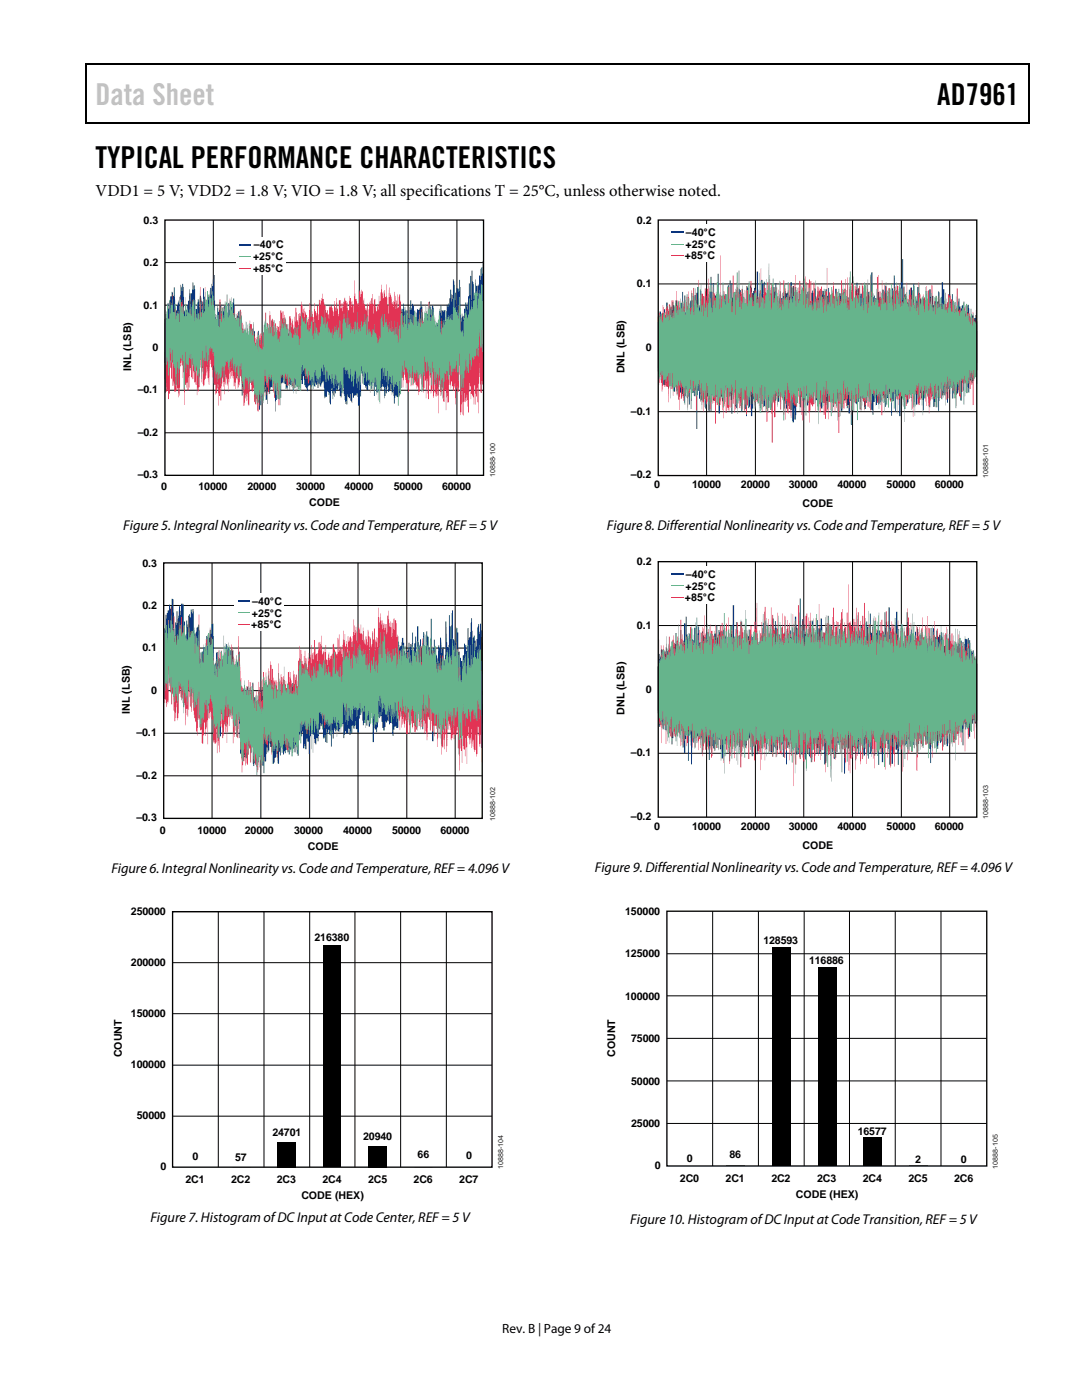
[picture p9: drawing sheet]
<svg xmlns="http://www.w3.org/2000/svg" width="216mm" height="279mm" viewBox="0 0 216 279" stroke-linecap="round" stroke-linejoin="round" font-family="sans-serif">
<defs><g id="words">
<text font-size="6" fill="#c1c1c1" x="19" y="20.9">Data Sheet</text>
<g font-size="6">
<text x="187" y="20.9">AD7961</text>
<text x="19" y="33.6">TYPICAL PERFORMANCE CHARACTERISTICS</text>
</g>
<text font-size="3.3" x="19" y="39.2">VDD1 = 5 V; VDD2 = 1.8 V; VIO = 1.8 V; all specifications T = 25°C, unless otherwise noted.</text>
<g font-size="2.8">
<text x="24.6" y="105.7">Figure 5. Integral Nonlinearity vs. Code and Temperature, REF = 5 V</text>
<text x="121.1" y="105.8">Figure 8. Differential Nonlinearity vs. Code and Temperature, REF = 5 V</text>
<text x="118.7" y="174">Figure 9. DifferentialNonlinearity vs. Code and Temperature, REF = 4.096 V</text>
<text x="22.2" y="174.2">Figure 6. Integral Nonlinearity vs. Code and Temperature, REF = 4.096 V</text>
<text x="30" y="243.9">Figure 7. Histogram of DC Input at Code Center, REF = 5 V</text>
<text x="125.8" y="244.2">Figure 10. Histogram of DC Input at Code Transition, REF = 5 V</text>
</g>
<text font-size="2.7" x="100.2" y="266">Rev. B | Page 9 of24</text>
<g font-size="2.1">
<text x="28.7" y="44.6">0.3</text>
<text x="127.1" y="44.6">0.2</text>
<text x="136.9" y="47.1">–40°C</text>
<text x="28.7" y="53.1">0.2</text>
<text x="50.5" y="52">+2</text>
<text x="50.7" y="49.6">–40°C</text>
<text x="52.9" y="52">5°C</text>
<text x="136.7" y="51.7">+85°C</text>
<text x="136.8" y="49.5">+25°C</text>
<text x="50.5" y="54.2">+8</text>
<text x="52.9" y="54.2">5°C</text>
<text x="127.1" y="57.4">0.1</text>
<text x="28.7" y="61.6">0.1</text>
<text x="30.4" y="70">0</text>
<text x="128.9" y="70.1">0</text>
<text x="26.1" y="74" transform="rotate(-90 26.1 74)">INL (LSB)</text>
<text x="124.6" y="74.5" transform="rotate(-90 124.6 74.5)">DNL (LSB)</text>
<text x="27.5" y="78.5">–0.1</text>
<text x="125.9" y="82.8">–0.1</text>
<text x="27.5" y="87">–0.2</text>
<text x="27.5" y="95.4">–0.3</text>
<text x="125.9" y="95.5">–0.2</text>
<text x="32.1" y="97.8">0</text>
<text x="39.6" y="97.8">10000</text>
<text x="49.4" y="97.8">20000</text>
<text x="59.1" y="97.8">30000</text>
<text x="61.7" y="100.9">CODE</text>
<text x="68.7" y="97.8">40000</text>
<text x="78.6" y="97.8">50000</text>
<text x="88.2" y="97.8">60000</text>
<text x="130.6" y="97.5">0</text>
<text x="138.1" y="97.5">10000</text>
<text x="147.8" y="97.5">20000</text>
<text x="157.4" y="97.5">30000</text>
<text x="160.1" y="101.3">CODE</text>
<text x="167.1" y="97.5">40000</text>
<text x="176.9" y="97.5">50000</text>
<text x="186.5" y="97.5">60000</text>
<text x="28.4" y="113.1">0.3</text>
<text x="127.1" y="112.8">0.2</text>
<text x="136.7" y="119.9">+85°C</text>
<text x="136.8" y="117.7">+25°C</text>
<text x="136.9" y="115.3">–40°C</text>
<text x="28.4" y="121.5">0.2</text>
<text x="50.1" y="125.3">+8</text>
<text x="50.3" y="123.1">+25°C</text>
<text x="50.3" y="120.6">–40°C</text>
<text x="52.6" y="125.3">5°C</text>
<text x="127.1" y="125.5">0.1</text>
<text x="28.4" y="130">0.1</text>
<text x="25.9" y="142.4" transform="rotate(-90 25.9 142.4)">INL (LSB)</text>
<text x="30.2" y="138.5">0</text>
<text x="124.6" y="142.7" transform="rotate(-90 124.6 142.7)">DNL (LSB)</text>
<text x="128.9" y="138.2">0</text>
<text x="27.2" y="147">–0.1</text>
<text x="27.2" y="155.4">–0.2</text>
<text x="125.9" y="151">–0.1</text>
<text x="27.2" y="163.9">–0.3</text>
<text x="31.9" y="166.4">0</text>
<text x="39.4" y="166.4">10000</text>
<text x="48.9" y="166.4">20000</text>
<text x="58.7" y="166.4">30000</text>
<text x="68.5" y="166.4">40000</text>
<text x="78.2" y="166.4">50000</text>
<text x="87.9" y="166.4">60000</text>
<text x="125.9" y="163.7">–0.2</text>
<text x="130.6" y="165.6">0</text>
<text x="138.1" y="165.6">10000</text>
<text x="147.8" y="165.6">20000</text>
<text x="157.4" y="165.6">30000</text>
<text x="167.1" y="165.6">40000</text>
<text x="176.9" y="165.6">50000</text>
<text x="186.5" y="165.6">60000</text>
<text x="61.4" y="169.7">CODE</text>
<text x="160.1" y="169.4">CODE</text>
<text x="26.1" y="182.7">250000</text>
<text x="124.8" y="182.6">150000</text>
<text x="62.8" y="187.8">216380</text>
<text x="124.8" y="191">125000</text>
<text x="152.3" y="188.4">128593</text>
<text x="26.1" y="192.8">200000</text>
<text x="161.4" y="192.4">116886</text>
<text x="26.1" y="203">150000</text>
<text x="124.8" y="199.5">100000</text>
<text x="125.9" y="208">75000</text>
<text x="24.3" y="211" transform="rotate(-90 24.3 211)">COUNT</text>
<text x="26.1" y="213.2">100000</text>
<text x="122.7" y="210.9" transform="rotate(-90 122.7 210.9)">COUNT</text>
<text x="125.9" y="216.4">50000</text>
<text x="27.3" y="223.3">50000</text>
<text x="54.4" y="226.8">24701</text>
<text x="72.5" y="227.6">20940</text>
<text x="125.9" y="224.9">25000</text>
<text x="171.1" y="226.5">16577</text>
<text x="32" y="233.5">0</text>
<text x="38.4" y="231.4">0</text>
<text x="46.9" y="231.7">57</text>
<text x="83.3" y="231.1">66</text>
<text x="93" y="231.3">0</text>
<text x="130.7" y="233.4">0</text>
<text x="137" y="232">0</text>
<text x="145.6" y="231.1">86</text>
<text x="182.6" y="232.1">2</text>
<text x="191.7" y="232.1">0</text>
<text x="37" y="236.2">2C1</text>
<text x="46.1" y="236.2">2C2</text>
<text x="55.2" y="236.2">2C3</text>
<text x="60.1" y="239.3">CODE (HEX)</text>
<text x="64.3" y="236.2">2C4</text>
<text x="73.4" y="236.2">2C5</text>
<text x="82.5" y="236.2">2C6</text>
<text x="91.6" y="236.2">2C7</text>
<text x="135.7" y="235.8">2C0</text>
<text x="144.8" y="235.8">2C1</text>
<text x="153.9" y="235.8">2C2</text>
<text x="158.8" y="239.1">CODE (HEX)</text>
<text x="163" y="235.8">2C3</text>
<text x="172.1" y="235.8">2C4</text>
<text x="181.3" y="235.8">2C5</text>
<text x="190.4" y="235.8">2C6</text>
</g>
<g font-size="1.4" fill="#231f20">
<text x="98.8" y="95.3" transform="rotate(-90 98.8 95.3)">10888-100</text>
<text x="197.2" y="95.3" transform="rotate(-90 197.2 95.3)">10888-101</text>
<text x="98.8" y="163.8" transform="rotate(-90 98.8 163.8)">10888-102</text>
<text x="197.2" y="163.5" transform="rotate(-90 197.2 163.5)">10888-103</text>
<text x="100.4" y="233.4" transform="rotate(-90 100.4 233.4)">10888-104</text>
<text x="199.1" y="233.2" transform="rotate(-90 199.1 233.2)">10888-105</text>
</g>
</g></defs>
<path d="M17 12.7h.3v1h-.3zM17 12.7h.3v.3h-.3zM82.7 12.7h.2v.3h-.2zM205.2 12.7h.2v1h-.2zM205.2 12.7h.2v.3h-.2zM17 24.4h.3v.2h-.3zM82.4 24.4h.3v.2h-.3zM205.2 24.4h.2v.2h-.2z" fill="#000"/>
<path d="M17.1 13.7v10.7M17.3 12.8h65.4M82.9 12.8h122.3M205.3 13.7v10.7M17.3 24.5h187.9" fill="none" stroke="#000" stroke-width=".25"/>
<path d="M32.9 52.4h63.6M42.6 43.9v51M52.3 43.9v51M62 43.9v51M71.7 43.9v51M81.4 43.9v51M91.2 43.9v51M32.9 77.9h63.6M32.9 69.4h63.6M32.9 60.9h63.6M32.9 86.4h63.6" fill="none" stroke="#000" stroke-width=".2"/>
<path d="M34.7 57.4h.2l.2 6.3v-1.7h.2v-1h.2l.2-1.2 .1 2.2 .2-5.2 .3 .6 .1 .7v-1.4h.1l.2 5.4 .3-.1 .1 1v-1.2h.2v1v-.2v-1.6l.2-.1v-.9h.2v1l.1-3.3 .1 1 .1-.2 .1 1.6v-1.6h.2l.1-2.1h.2v1.4l.1-.9h.1l.1 .8 .1 5.7 .1-1.7h.2l.2-2h.1l.2 1.6 .1-2.3h.2l.2 1 .1 1.7v-1.4h.1v-2.8h.2v1.7h.2v2.5l.2-.4v-1.6l.1 .2 .1 1.6v-2.5l.3-.2 .2 1.2 .3-3.3 .2 2.1 .2-3 .2 2.4v-3.3h.1v5l.3 4.1 .1-.4h.2v-2.5l.1 .3v.8h.2l.1-1.9h.2v.5h.2l.1 2.6v-1.2l.3-.1 .1-1h.2v1.5l.1-.2v-2h.2v2.7h.2l.1-.4 .1-2.2h.2v1.4l.1-.1 .1 .9v-1.4h.3l.1-.2 .1-1.5h.2l.1 3.1 .1 .8h.2l.1 .3 .1 1v-1.9l.2 .2v-1h.2l.1 1.1 .2-1.4 .1 1.6 .1-.4 .3 4.8 .1-1.7 .1 1.4h.2v1.1v-.9l.2 .9v-2l.3-.1 .1 .8h.2l.2 .2v-1.4h.2v.4h.2l.1 .4v-1.3h.1v.4l.2-.1v.2h.2v3.8l.2-1.8 .1 1.1 .1-.2 .2 .7v-3.7h.2v2.9l.1-1.4h.1l.1 2.3v-1.9h.2l.1 .9v-2.1l.4-.4v-1.4h.1v3.3h.3l.1 .7 .1-.9h.2v-1.1h.1l.1 .7v-.9l.3 1v-1.2l.3-.1 .1 .4 .1-.9h.2v.5h.2v3.9l.1 .1 .1-1.5 .1-.3 .3 .2 .2-1.7 .1 .9h.1l.1 .5 .2-3h.2l.1 .6 .1-1.3v1.7h.2v1.8l.2-.1v-.8h.2l.1 1.1 .1-1.6v-.3h.2v-.8h.2v1.4l.3-.1v-.4l.1 .3 .3-.1v-1.2l.2 .1v1.2l.3-.2v.9h.2l.2-2.9h.2l.1 2.4 .1-1 .3 .1v.4h.2l.1-.4h.2l.3 2.1 .1-.5h.2v.3l.1-.9v1.6l.1-1.2h.2v.8l.1-.2h.3v.4v-1.4h.2l.1 .4v-1h.2v-.1l.4-.2v.9h.2v-1.6h.2l.1 2.4 .1-1.5h.1v-.4h.2l.1 .9h.4v.5h.2l.2-1.9 .1 3.9 .1 .2 .2-.1v-1.3l.1 1.3v-1l.3 .1v-.6h.2v1.9l.1-.7h.1v.9l.1-1.9h.2v1.2l.2-.1 .1-.9v.6l.1 .5v-1.8h.2v-1.1h.2l.1 2.5 .1-.5h.2v.4l.1-1.8h.2v1h.2v.7l.1-.6h.2v.8l.1-1.6 .2-.2v-.7h.2v.8h.2v2.3l.1 .1v-.4l.2 .4v-.6h.2v.3h.2v.5l.1-2.8h.1l.1 1.8v-1.9h.2l.1 3.4 .2-.7v-1.2h.1l.3 2.3v-2.8h.2l.1-.9 .1 3.1v-1.5l.1 .4 .2-.1v-2.1h.2l.1 2.5v-1.6h.2v-2.9h.1l.1 .5 .2-2.2 .2 1.2 .1 3.2 .1-.7 .2-.1v-.5l.2 .8v-2.2h.2v1.4l.2 1.1 .1-1.9 .1 .3h.2l.1-1h.2v1.5l.1-.4h.1v.3l.4-.1 .1 1.6 .1 .1 .2-1h.2v-2h.2v2.1l.1-.9h.1v.3l.1-.3h.2l.1 1v-.5h.2v-1.3h.2v3.4v-.6h.2v-.5h.2l.2 1v-1.4l.1 .8 .6-.2v-2.2l.2 1.9v-.9v.4h.2l.1-1.3 .2 4.6v-1.2l.1-.7h.2v-.6l.5 .3 .1-.6 .1 .9v-2.3h.1l.1 .4v-4.9l.2-.2 .1 .8 .1-.8 .2 .1v-1.2l.1 1.8 .1-.3h.2v-.2l.2 .1 .1 3.1v-3h.1l.2 1.6v-.1h.2v-2.2l.2 .6v-2h.2v1.9l.1-.4v-.8h.2v.4h.2l.3 3.1v-.8l.2 .7 .1-2.3h.2v.2l.3-.1v-.4h.2v-1.3h.2v1.1h.2l.1 3.1 .2 .5 .1-2.3h.4v1h.1l.2-1.7 .2 .4v-2h.2v2.6l.1-1.6h.1l.1 1.7 .1-1.9h.2v.4h.2l.1 4.2v-.7l.2 .2v-.5h.2v.9l.2-1.1 .2 .1 .1-2.5h.2l.1 .4v-1.4h.2v1.9l.1-1 .1 .1h.2l.1 .3v-.3l.3-.1v2.2h.1l.1-3.3h.2l.1 .4 .1-.7 .1 1.1 .1-2.1 .1 .1v-1.8h.2v2.4l.1-1.5 .2 .2 .1 .8v-3.9h.2l.1 1v3.1l.1-1.5h.2l.1 2.9v-3.8l.4 .1 .1 .6v-2.3h.2l.1 6.9 .2 1.4v-1.6l.1 .7 .1-.3h.2l.1 .7v-2.1l.3 .1v-1.3h.1v.8l.3-.8 .1 1.4 .2-5.2h.1l.1 2.4v-3.9h.2l.1 4.7v-5.8h.2v2.1l.2 .6 .1 3 .3-3.9 .1 1.3 .2-.1 .1 2v-2h.2l.1-.3v-1.8l.2 .2 .1 .8v-2.3l.1 1.6v-1.6l.2-.3 .1 1.3v-2.5h.2l.1 9.5h-.2v2.2h-.2l-.1-2.7v3l-.1 .5v.9h-.2l-.1-1.2v5.1h-.2l-.1-2.9v3.2h-.2v-3.6l-.1 3.1h-.2v-.3v1.1h-.2v-1.6l-.1 1.5h-.2v-4.9v1h-.2v3.7h-.2v-1.5v1.5h-.2l-.1-1.8v1.9h-.2v2.8h-.2l-.1-3.2-.1 1.6-.2-.1v1.9h-.1v-.8l-.2 1.7h-.2v1.5l-.1-2.7h-.2v-.2v3.5h-.2l-.1-1.1v-6.5l-.2-.1v1.1h-.2v-1.1v2.7h-.1v-1.7l-.2 .4v1.7h-.2l-.1 2h-.2v-1.2h-.1v-5v2.7h-.2v-.6h-.2l-.1 2.3h-.2v-2.5v3.4l-.3-.1v-.3l-.2 .3-.1-1.9-.2 4.3v-.9h-.2l-.1-.6v2.1h-.2v-1.7l-.1 1.1h-.1l-.1-2.8v2.4l-.2 1.3h-.2v-2.6h-.2v-.4v3.5h-.1l-.1-1.3v1h-.2v-.7v.9l-.3-.1v1.3l-.1-.8-.2-.2-.1-5.2v.8h-.2l-.1-1.8-.1 3.2h-.2v-.3l-.1-2.3-.1 2.7-.1-.8-.2 1h-.2v-.3v2h-.1v-1.3l-.2-.1-.1-.3-.2 2.4h-.2l-.1-3.8v.8h-.2v-1.5l-.1 3.2h-.2v-1.6h-.2v-.8v.3h-.1v1.1l-.3-1.3-.1 1.6-.2-.1v.6h-.2l-.1-2.5-.1 .3h-.2l-.1-.8v1.6h-.2l-.2-1.4-.1 4-.2-2.6-.1 1.9-.1-2.4v2.4h-.2l-.1-2-.1 2h-.2v-2.7l-.2-.2v1.6h-.1v-2.3v1.4h-.2l-.1-1-.1 7h-.2v-.3l-.1 .8-.1-1.5v1.6l-.4 .1-.1-.6v.2h-.2v-.2l-.1 1.8h-.2l-.1-4.1-.1 2.1-.1-.3h-.1v-.6l-.3 .2v-1.2l-.1 1.3-.2 .3h-.2v-1.5l-.2 1.8h-.2l-.1-1.2v1.7h-.2v.5v-2.2l-.1-.4v.3h-.2v-1.4l-.3 2.2h-.2v-.6h-.1v-.2v.2l-.2-.2-.1 1.1h-.2v-1.6v1.6h-.2v-1l-.3-.2v1.9h-.2v-3.3v.4h-.2v-.7l-.1 2.2h-.2v-1.4v.5l-.3-.1v.5l-.2-.5-.1 .2v-.5v1.6h-.2v-.4v.3h-.2v-.7h-.2l-.1 .3v-.6h-.2l-.1-2.5-.2 2.3v-2.1h-.2l-.1-1.1v5.7h-.1l-.1-.9v2.7l-.2 .1h-.2l-.1-2.5h-.1l-.1 .4-.1-.8v.8l-.3 .1-.1-.3v.7h-.1v-1l-.2 .1v1.9l-.2-.4h-.2l-.1-1.7v1.2l-.4-.3-.1-.4v1.9h-.2v-.7l-.2 .6-.1-1.6-.2-.3-.1-2.2-.1 1.5-.1 .1h-.1v.3v.9h-.2v-1.9v1.6h-.2v-1.1h-.2v-.9l-.2-.1v.9h-.1v-.3l-.1 .3h-.2l-.2 1.4-.1-1.8-.3 2.2-.2-2.3-.2 .8v2.6h-.1v-.3h-.1v-1.9l-.2 .4v-.7h-.2v-.2l-.2 .1v1.1l-.3 .1v-.6l-.2 .8-.2-3.8v.4l-.2 .3v.3l-.2-.3v.8h-.2l-.1-.4v-.8v.6l-.3-.1v-.5v1.4h-.1v-1.2l-.1 .6h-.2l-.1-.9-.1 1.3h-.1l-.2-.4v-.4l-.1 .6-.1-.1v-.6l-.2 .9h-.2v-.8v.5h-.3l-.1-.2v.4h-.2v-.3v1.3h-.2v-.6h-.1v-.7v.5h-.2v-.6l-.2 .2-.1-2.6v.8h-.2v1.5h-.2v-.8h-.2v1.4h-.2l-.1-.8v1.2h-.1v-1.1l-.2 .1v.7h-.2v-1.5l-.1 1h-.2v.6h-.1v-1l-.2-.8v2.4h-.2l-.2-1.9-.1 .9-.2-.2-.1 1v-1.2h-.2l-.1-.7-.1 1.5-.1 .4v-.4l-.1 .2h-.2v-1h-.3l-.1-2.6v2.5h-.2l-.1-.8v.8l-.2 .1v2.8h-.2l-.1-2.7v1.1l-.2-.4v2.2h-.2v-1.6l-.2-.6-.2 4.7-.1-3.2h-.2l-.1-3.6-.1 1.5h-.2v-.7v1.2h-.1v-.9v.9h-.2l-.1 .3v1h-.2v-.5h-.2v-.5l-.1 3-.1-.9-.3 .1v-2.5l-.1 1h-.2l-.1-1.8-.2 .9v1.8h-.2l-.1-1.9v3.6h-.2v-3.5v4.4h-.2v-3.9v2.4h-.2l-.2-2.4-.4 2.1-.2-4.9-.1 .7h-.2v.9h-.1l-.3-1.8v.9h-.2v2h-.2v-.7v.4h-.1v-.5l-.3-.1v2.2l-.1-.9-.2-.1v1.5h-.1v-2.5l-.1 1h-.2l-.1-1.8v2.6h-.2l-.1-7.7-.2 1.5h-.2v-1.1v3.8h-.2v-1l-.2 .1v-.5v.3h-.3v1.6h-.2v-3.3l-.2-.6-.1-2.9v2.4l-.2-.6v.4l-.1-.2h-.2l-.1 2.1h-.1l-.1-.4v-1.2l-.2 1.2h-.2v-1v1.7l-.2 1-.1-2.3v3h-.2v-3.4l-.2 1.1v-1.2v3.2h-.2v-3.4l-.1 3.1h-.1l-.1-3.2v3.2h-.2v-1.8v.2h-.2v-.9l-.2 4-.1-2.7v1l-.1-.5v1.6h-.2l-.1-2.2h-.2v-6.2l-.1 1.1h-.1v-2.5l-.1 1.2-.2-.1v1.4l-.2-.3v-.6h-.2v2.6h-.1v-1.5v2.8h-.2l-.1-3.3v1.8h-.3v-.2l-.1 .5v2l-.1-.1-.2-1.6v1.1h-.2v-.9l-.2 .4v2.5h-.2l-.2-5v1.5l-.3 .2v.4h-.1v3.4h-.2v-1.9l-.3 .2v.9h-.2l-.2-6.9-.1 3.3-.3 .2v.6h-.2v.6h-.1l-.1-2-.1 1.6-.2 .3v1.4h-.2v-2.2l-.1 4.3h-.1v-2.4l-.1 .9-.2-.7v1.5h-.3l-.1-7.9v4.8h-.1v-3.8v1.9h-.2v-1.8v2.1h-.3v1.1h-.2v-.3v2.8l-.1-1.7-.2-.4v1.1h-.2v4.3h-.2v-2.5l-.1-1.6v-4.3l-.1 1.1-.4-.2v-.9l-.1 1.9-.2 .2v-.9v1.6l-.2 .7v-2.7v2.2l-.2-.1v1.7h-.2v-1.9v.4h-.1v2.3h-.2l-.1-1.8v4.8h-.2l-.1-12.1h.2l.1 .3v-.4h.2l.1-3.1h.2l.1 1.2 .1-1.8h.2v-.8h.2v-.9l.3 .2v.7l.2-.1z" fill="#0a347d"/>
<path d="M34.4 58.8l.1 5.7 .2-.4v-1.7l.2 1.2v-2h.1l.1 2.9 .2 .1 .2-2.5v1.6l.2 .3v1.1l.3-6v1.4l.3-.2v2.8l.2-3.3 .2 4.8h.2l.1-2.7v2.7l.2 .2 .1-.6v1.3l.2-3.7 .1 3.8v-1.2h.2l.1-1.5 .1-4.4v4.9l.2-.3v-.5l.1 .2 .2-3v3.7l.3-1.3v1.9v-2.4h.2v3.3l.2-1.4h.3v1.2l.1 .5 .1-1 .1 1.1 .1-8.1 .4 6.6 .1-3.8 .1 4.6v-.5l.3-.4v1.3l.2-7.7v5.6h.1l.1 .3 .1-3.7h.2v4l.2 .2v2.2l.2-7.2v.8h.2l.1 .7v1l.1-2.1h.2v2.8l.2-2.1 .2 4.8 .2-.7v2l.1-2.3h.2l.1 2.9 .2-1.1v1.9l.1-7.7h.2v4.1l.1-1.2h.1v-1.3h.2l.1 3.9 .2 .2 .3-4.4v2.2v-1.9h.2v3.2l.1-1.6h.2v2.1h.2l.1 .9 .1-6.3v3.7l.3-1.5v1.6l.3-.5v.8v-1.2h.2l.1 2.6 .1-3.7v2.2h.2l.1-.3v2.6h.1l.1-3.4 .1 3.8 .1-2.7 .2 2.6 .1-4.3h.2v.3v2.2l.3 .1v1.1h.2v1.6l.1-1.4 .1 .9 .1-1.1v1l.1 .2h.2l.2-1.3v1.9h.2v3.2l.2-6.6 .1 .7h.4v2.1l.3-2.1v1.9h.2l.3 2 .3-2.4 .1 3.1h.2v-1.5l.2-1.2 .1 2.2v-2.3l.1 .5h.2l.1-.5 .1 2.1v-2.2l.2 .3v-1.3h.2v-3h.2l.1 3.9 .2-1.9 .1 .3 .2 1.7v-3.5l.2-.8 .1 3.2 .1-1.3h.2v-.4h.1l.2 .7 .1 1.9 .1-1.3 .1-.4h.1l.1 2.9 .1-2.3h.2v.8l.1-.7h.2l.1 1v-2.1l.1 1v-3.1h.2v.4h.2l.1-.3v1.5l.2-.1v-1.4v2.2l.2-1.5 .1 .8 .2 .3v.8l.3 .1v.8h.1l.1 1.7 .1-4.2h.2v.5l.2-.5v2.2l.2-1.7 .3 2.2v-.3l.2-.1v-2.2l.1 1v-2.8h.2l.1 2.5h.2l.1 .3 .1 1.5v-3l.1 1.3v-1.5l.2 .1 .1 .5 .1-2.9 .1 .6h.2v1.6l.1-.7 .1 .8 .1-1.1v2l.2-1.4v.6l.2-.3v.5h.1v1.5l.2-.4v-.6l.2 .3v1.3l.2-4.4 .2 .3v2.5v-.2l.2 .2 .1-1.2 .1 1.2h.2v1l.2-3.8v1.6l.2-.1 .2 1.2 .1-2.2h.2v1.8l.1 1v-4h.2v.7l.2 .5 .1-1.5 .2 .5v-1.4v1.1h.3l.1 1.3 .2-.1v1l.2-1.1v1.6h.1l.1-.5 .1 .9h.2v.8l.1-2.6 .1 .3h.1l.1-.3h.2l.4 2v-2.9l.5 1.9v-2.5l.4 3.6 .1-3.2h.4v1.6h.2v-1h.1l.1 1.6 .1-1.9 .2 .2v-.8l.2-.2v.7l.1-.2v.6l.2-.4v1.4l.2-1.1v1.6h.3v-3l.1 .5h.2l.1 1.8 .1-1.3 .1 1.1 .2-.4v1.7l.2-6.5 .2 3.8h.3l.2 1.5 .2-.7v-2.5l.3 .2 .1 1v-.5h.1v-.9l.1 .4h.2v2.3l.3-.9 .1 2.3 .2-.4 .1 .5 .1-1.2 .2-.3 .1 3.7 .2-3.8 .2-.4v.6h.2v-1.1h.2v-.8l.1 3.9 .3-2.9h.2v2.2l.2-.8v1h.1l.1-1.4h.2l.1 1.1v-2.8l.1 2.1 .1-1 .1-.1 .2-3.2 .1 1.5 .3 1.3 .1-1.4 .1 .4v-.7l.1 1.4 .3-.2 .1-2.4v2.7l.1 1.5 .1 .2v1.5l.2-5.2 .1 1.8 .2-.7 .2 1.2 .1-.5v1.3l.1-.2v.4l.2-.6v1.2l.3-3.1 .1 2.5 .1-1.7v2.7l.2-1.8v-1.1l.1 2.7 .3-.2v-2.1l.1-.4h.1v1.2l.2 .3v3.8l.1-2.1 .2 .2 .1 .7v3.5l.1-2 .2-.8v1.8l.2-.5 .2 2.1 .1-1.8 .1 .6v1.4h.2v-2.9l.2 .1 .2-.8 .2 2.8v-1.7v1.3l.1-1 .1 .5 .2-.5v-2l.2 .2 .1 2h.2v-.2h.2v.9l.2 .2v-1.7l.2 1.3 .1-3.7 .2 2.3 .2 .1 .1-2.7 .1 2.3h.1l.2 1.1 .1-.9 .4 .8 .1-2.9v3.3v1.6l.2 .3 .1-7h.2l.1 4.1 .1-.3 .1 1 .1-2.3v1.1h.2v1.7h.2l.1 .6 .1-2.4v2.8l.2-1.1v.4l.3-.1v.7h.2l.1 2.1 .1-5.5 .2 1.2v4.2l.2-1.1 .1-3.9 .2 .5v2.6l.2-1.2 .1 .9h.2v2.1l.1-1.9 .1 2v-2l.2 .2 .1 1.5v-1.9h.2v-2.5h.2l.1 3 .1-2.4 .3 .7v-.8l.2 3.4 .2-4.9v2.2l.3 .1v1.1l.1-3.1 .2 2.6h.2v-2.5l.1 4.5v-6.7h.2v2.9l.2 .1v6.3l.1-2.5h.1l.2 1.7v-2.9l.2 3.1 .1-4.4 .1 3.2 .2-.3v.7v-2h.2v1.8l.2 .2v.8h.2l.1-4.9 .2 1.6v1.4h.2l.1-2.7 .2 3v-3.3l.3-.1v1.6l.2-.7v1.8h.2l.1-1.4 .1 3.4 .2-1.2 .1 1.5v-5l.2-.3v1.9l.2-.3 .1 1.4v-5.9h.1l.1 7.2 .1-3.5 .3 2.4-.1 12.2-.1-3.1h-.2l-.1-1.3v3l-.2-.1-.3-6.3-.1 10.5-.1-2.2h-.2v-3.3v2.1h-.2l-.1 1.6-.1-5v1.2h-.2l-.1 3.8v-1.8v.4h-.1v-3.7v3.3h-.2v-3v2.7h-.2v-.4v1.4l-.1-2.5h-.2v-.7v.1l-.1 5.8h-.2v-2.8l-.2 1.7v-2.4l-.1 1.2-.1-.7-.2 1v-3.5l-.1 3.4h-.2v-1.4v4.1l-.1-4-.1 3.8-.2-5.3v4.9h-.2l-.1 .5v-8l-.2-3.3v5.9l-.2 .8v-1.4v1.3h-.1l-.1-1v-2.1v2.4h-.2v3.3l-.1-1.6-.1 .4v-2.9l-.1 .8-.1-.3v-2v2.9h-.2v-1.3v.4h-.2v-3.2v2.2h-.2l-.1 1.5-.2-2.7-.1 5.4h-.2v-2.4v2.5l-.3-2.4-.1 3.9v-4.1l-.1-.2v.3h-.2v-.7v3h-.2l-.1-1.3-.1 .5v-1.9l-.1-.6v1.8l-.1-.5h-.2v-.4l-.1 1.2-.1-3.1v.9l-.2 .5v5.2v-5.2v1.6h-.2v-1.5l-.2 1.7h-.2l-.2-3-.1 2.3v-2.6v3.6l-.2-.3-.2-6.7v5.7h-.2v-1l-.1 1.4v-3.1l-.1-.5-.1-2.8-.1 7.5h-.2l-.2-4.5-.2 4.4v-4.1v.5h-.2v-1.8l-.1 3.3-.3 .9v-3.2v2h-.2v-2.8l-.1 2.4-.1-3.1-.2 2v-2.3l-.1 4.9h-.1v-1.7v2.4l-.1-2.4-.1 .9-.1-1.7v1.3l-.2 .5v-.7h-.2v-.7v-1.5v1.8h-.2l-.1-.9-.1 1.4h-.2l-.1-2.1v.6l-.1-.1-.1 1.8-.1-2.8h-.2l-.1 3.9h-.2v-1.6l-.1-.1v-1.1v1l-.2 .1-.1 1v-1.7l-.2-.5-.1-2.1-.3 4.2v-2l-.1-.3-.1 .2-.1-.3v-1.8l-.1 .9-.1-5.1-.1-.4-.1 2.4-.2 1v-.8v.5l-.3-.5v-1.1v1.1l-.1-.3-.1 .4h-.1l-.1-2-.2 2.1v2.9l-.1-4.2-.2 .6-.1-2.2v2.8h-.2v-1.7l-.2 .6-.1-2.1-.2 6.2-.1-3.7v.4l-.1-.8-.1 1v-.6l-.2-.1v-1l-.1 2.6-.2-3.3v.7l-.1-.3-.1 .1-.1 3v-3.1l-.1-1.1-.2 .8v-.9l-.2 .9v1.2l-.1-.4-.1 .8-.1 3.8-.2-3v.7l-.3 .2v-1v.6l-.2 .5v-2.1l-.1 1.9h-.2v-.4v1.5h-.2v-1.9l-.1 .6v-1l-.1-.3h-.2v-.7l-.1 .7-.1-.7v1.5h-.2v2l-.1 .9-.2-3.3-.2 1.2h-.2l-.1-2.4v-.1l-.1 .9-.1-1.1v1l-.2 .7v-2.6l-.1-.1v1h-.2v-1.9v.5h-.1v1.2l-.2-.1v-1v2.5l-.2 .6v1h-.2l-.1-.3-.1-2.6v1.8l-.2-.2-.1-1.3-.1 .9h-.2l-.1 1.2v-1.4l-.1 .1-.2 .8v1.8l-.1-2.6-.1 1h-.2l-.1-2.6v3.9h-.1v-.8v1l-.1-.5h-.2v-1.3l-.4 2.1v-3.6l-.2 .1v-1v1.5l-.2-1.1v2.8l-.1-.8h-.2v-.3l-.1 1.6-.1-.7-.2-.3v-2.3l-.1 4.5-.1-.8h-.2v-.1h-.1l-.1-2v1.4h-.2v-.6l-.2 1.1-.1-2.2-.1 4.6-.1-.5-.1-2.1-.2 .1-.1 .8v-1.1l-.1 1.8v-1.2h-.1l-.2-.6v.5l-.2 .1-.1 2.3v-1.7h-.2v-.7l-.1 1.5v-1.2h-.1v-.7v.7l-.2 .1v-2.7l-.2 .7-.1-.7-.2-.2v-1.1v2.3l-.2-.7v-1.5v1.6l-.2 .6h-.2l-.1 3.7h-.1l-.1-2.9-.1 1.4-.3 .1-.1-1.8-.1-.2-.1 2.8h-.2l-.1-.3v-1.1v.3h-.2v-.8v1.4l-.1-.6-.2 .2v-1.2l-.1 .3-.2 3.8h-.2v-2.4l-.2-.1v.2v-.2v1.6h-.2v-.9l-.1 .3-.1-.4v-2.8v.6h-.2l-.1 .8v-.8l-.1-.1-.1 .4v-1.2l-.2-.1v4.2l-.2-.1v-1.8v2.4h-.2v-1.8v2.9l-.1-.5h-.2l-.1-.7v-2.1l-.3 1.5-.1-1.9v1h-.1v-.9v3.7l-.2-1.6v1.6h-.2l-.3-2.4v.7l-.2 .1v-1.5l-.2 2.6h-.2l-.1-.3v-1.7v2.2v-.2h-.2v-1.8l-.2 1.1-.1-2.2v1.7l-.1-.6h-.2v-1.5v1.7h-.2l-.1-2.1-.1 2.2-.2-.3v-1.5v3.4h-.2v-.4v4.3h-.2v-2.4l-.1 .4-.1-1.8v.7l-.2-.3-.1 1.2-.1-2.3-.1 3h-.2v-2.8v1.5l-.2 .2v-1.7l-.2 .8v-2.8v.7h-.2l-.1 .8-.2-2.9-.1 5.5-.1-.9v.4h-.1v-.8l-.2-.7-.2 2.2v-3.1l-.1 .4h-.2v-.9l-.1 3.8-.1-.5v.9l-.2 .1v-1.4l-.1 .2-.2-.2v-1.5l-.1 2.9-.1-1.8-.1 .3v2.8l-.1-2-.1 .2v3h-.2v-1.9l-.1 1.7v-1.4l-.2-.9v-1.2v2.3l-.2-.1v-2.7v2.3l-.2 .1v-3.2v.9l-.1-.6-.2 .1v.7v-.2h-.2v-2.1l-.1 .9-.1-.9v.5h-.2v-2l-.1 6.5-.2-.2v-2.2l-.2 1.5-.2-1.5-.2 .8v-2.3v3.4l-.1 .6h-.2v-2.6l-.1-.7-.1 .4-.1-2.1-.1 .4-.1-.5v-2.4v1.6l-.1-1.6-.2 3.4-.2-.2v.6l-.2 .2-.1-2.5v.8v-.3h-.2l-.1 2.1-.1-1.3-.1 .8h-.2v-2l-.1-.4v.8l-.1-1.5h-.2l-.1 1.1v-2.2l-.1 2.7-.2-2.9v3.6l-.2-.6v2.4l-.2-1.8-.1 .3v-1.8l-.2 2-.1-2-.2 3.9v-2.5h-.2v-1.5l-.1 2.5v-1.6l-.2-.3v-.7l-.1 2.5v-1.1v3.9h-.2l-.1-4v3.1h-.2l-.1-.5v-1.2l-.1 3.7v-4.4h-.1v.9h-.1v-.6v1.6h-.2v-1.6l-.1 1.9-.1-2.6v.6h-.2v-.2v-3.7l-.2 .1-.2 2.3v-2h-.2l-.1-.6v-2v1.1l-.1 .2-.1 4.8-.2-1.3h-.2v-2.5l-.2 1.3-.1-1.4v2.1v.6h-.2v-.5l-.1 1.8h-.2v-2.6v2.8l-.2-.5v-3.1v.7l-.1-.4-.1 2.5v-4l-.2 1.1-.1-1.7-.1 5.6h-.2v-.3v1.1l-.2-2.2-.1 3-.1-4.9-.1 2.2-.1-.3-.1 .8v-.5l-.1 .1-.1-3.9-.1 3.2-.2 .1v-3.9l-.1 3.5h-.2v-1.6l-.1 .2v-.5l-.1 .1v-2.1l-.1 6-.1-2.7-.1 3.3h-.2v-3v1.4l-.1-.1v1.1l-.1-1.6-.1 1h-.2l-.1 4-.1-6.5h-.2v1.1v-4.7v2.2h-.2v-1l-.2 .5v.7h-.2v-.6l-.1 6.4-.1-.4v-.9l-.1 1.7v-2.5v.6h-.2v-3.4v3.8l-.1-2.6-.1 2.9h-.2v-.7l-.1 .7v-1.6v1.6h-.1l-.1-3.8v1.8l-.1 .9h-.2v-4.7l-.1 3.3h-.1v-2.7l-.1 .6-.1-1.5-.1 6.6h-.2v-2v3h-.2v-2v.4h-.1l-.1-1.7v1.8l-.1-1.4v1.4l-.1 .3h-.2v-13.9l.1 1.4h.2v-.6l.2 .4v-1.6h.1l.1 3 .2-.1 .1-6.7 .2 4.4 .1-2v1.6l.2-.3z" fill="#e23354"/>
<path d="M33.8 59.8l.2 2.8 .1-1.8 .1-.3v.4h.2l.1-1.2v2.5h.2v.2l.2-.1v-1.7h.1v3.1l.2-1.3 .5 .2v-.6l.1 2.3 .1-4.5 .2-.1 .2 2.7 .1-1.4h.1l.1 1.7 .1 .4h.2l.1-3.8 .3 3.8 .1-1.7 .1 .9 .3 .3 .1-3 .2 3.4 .3-2.8h.2v-.5h.2v4.6v-4.4h.2v1.8l.3 2 .1-3.4 .1 2.3 .2-.1 .1 1.2 .2-1.4v-2l.1 3 .2-.2 .1-1.7 .2 1.1v-2.8l.1 2.4h.2v-3.9l.2 2.2v-.6l.2 .2v-1.9h.2v2.3l.2 1.3 .2-3.7v-.1l.2 3.1 .4-2.9 .1 2.8 .1-1.1 .2 3.6 .3 .4v-1h.2v.7v-.7h.2v2.3l.2 .2v-1.7h.2v-2.3l.1 2.7 .1 .3 .1-2.9h.2v2.2l.3-1.9 .1 2.6v-4.2l.1 1.2 .2-.8v-1.7h.2l.1 4.6 .1-2.4h.2v1.9v-3l.3 .2 .1-.8v2.7l.1-1.5 .2-.2v2.5l.3 .5 .1-.7v1h.2l.1-.9v1.3l.1-.6 .3 .1 .1-.7v2.3l.1-3.1h.2v1.7l.2-.9v2.9l.2 .2v.6h.2v-1.7l.1 1.2 .2-.1v-.5l.1 .5 .1-1.7 .1 2.5 .1-1.9 .3 2v-2.2l.2-.1 .2 2.1 .2-.7 .1 1 .2-.1 .1-2.5 .1 3.9 .4 .8 .1-1.3h.1l.1-1.1 .1 3.8v-3.6h.2v2.2l.2 .4 .4 .3v-3.4l.2 3.4 .2-4.5 .2-1.6 .1 .8h.2l.1 1.7 .1-1.4h.1l.1 1.9 .1-1.8h.2l.1 .3 .1 1.4 .2-2.6v2.6l.1 .6 .1-2.1v2.2l.1-3.3h.2v3l.2-1.8v1.2l.1-.8h.2l.1 2.3 .3-.4v.8l.1-1 .1-.1 .1-3.5 .2 .3v1.6l.1-.9h.2v-1.1l.1 2 .2-1.1v-.8h.2v1.6l.2-.3v.8h.2v-1h.1v2.3h.2l.1-1.1 .2 .4 .1-1.3v1.5l.1 .1v.8h.2l.1-.7 .3 .1v-1.6l.1 .1 .1 1.7 .2-.3v-1.4h.2v1.6l.3 .3v1.7v-1.2l.3-.3 .1-5 .4 1.9 .2-.1 .1-.8v1.1h.2v.2l.1-1.3h.1v2.5l.2-.2 .1-1 .1 1.5 .2-.1v-.6l.2 .1v-1.4h.2l.1-.4v3.2l.3-.5 .1 1.2 .1-3.9 .1 .6v2.1l.2-1.3 .2 .3v1.2l.2-.7v1v-.7l.3 .1v-1.3h.2l.1-.5v-1.6h.2v.3l.2 .1v1.2l.2 .3 .1-3.1 .2 3.6 .2-1.2h.2v1.2l.2-.1v1l.3-.7v.8l.1-.1 .2 .3 .2-1v1.9l.3-1.3v-1.1l.2 .2 .1 .9 .1-1.3 .3 2v-1.5h.2l.1 2v-3.4h.2v2.6h.2v.9l.1 .5 .1-3.5 .1-.8h.2v-1.1l.1 1 .2-.2v1.1l.1-.2 .1-.8 .1 2.1 .1-3.5 .1 3.4 .3-2.1v1.3h.1l.1-.3v2l.2-1.3v.7l.2-.1v.3l.3-.7 .1 1.3 .1-2.4h.2l.1 1.6 .1-1.4 .1 1.5 .1-3.6v3.9l.1-.9 .1 .4h.2l.1-.3 .1 .7v-2l.2 .1v1h.2l.2-.9h.2v-1.6v2l.3-1.1v3.2l.1-3.7h.2l.1 3.8 .1-1.2 .1-.1v.6h.3l.2 1.1 .2-1.6v1.5l.3-2.5v1.5l.1 .4 .3-.1v.2l.1 1.8 .2-1 .1 1.3 .1-1.9 .1 .7 .1-.3 .1 .1v-3.8l.1 .1 .1-.7 .2 1.2v-1.5l.1 2.4 .2 .2 .1-2.6h.1v1.6h.2l.1-.7 .1 1.6 .2-.4v1.5l.2-2 .1 1.5 .2-.2 .1 .4 .1-2v2.2h.1l.1-.9v.9l.2-.5 .2 1.1 .1-2.8v2.3l.2-1v1.4h.1v-1.4l.2-1v2.7l.2 1.4 .2-3.4h.1l.1 2.5v-4.7l.1-.3 .3-.1v2.4l.2-.1v.6v-2.4l.2-.1v-1.5h.2v3.4l.1-1.7 .2-.2v-.4h.1l.1 3.5v-2.2l.1 .9 .2 .2 .1-2.2 .2 1.2 .1-1.1v1.6l.2-1.5v1.7l.2 .4v-2l.2-.1 .1-.8 .1 1.3 .1-1.1 .2 2.9 .1-1.1 .2 .6v-1l.1 .6 .1-1.6v1.9l.2 .7 .1-2.8 .2 1.9 .1-2.6v2.8l.1 .1 .3-1.1 .1-2.8 .1 1.8h.2l.1-1.2 .2 2.7v-2.8l.1 .4h.2l.1-1v2.7h.1v.8l.2-.7v-1.7h.2l.1 1.3 .1-2 .2 3.2 .1-.8v1.7l.1-1.1 .1 .3h.2v.7l.2 .1v-1.2h.1l.2-2.3 .1 4.5 .1 .4 .1-2.3 .2 2.5v-2.1l.1 .7 .1 .1v-1.6l.1 .5 .2-.5 .1 1v-1.5l.2 1v-.5l.3-.2 .1-.7 .3 .9v-.8l.1 .6 .2-.8 .1 1v-1.1h.2l.1 1.2 .1-4.3h.1v1.8l.3-.1 .1 1 .3-.3 .1 .9v-3.5l.1 4.2 .1-4.4h.2l.1 2.2v4.5l.2 .6 .1-2.5v1.9l.2 .3 .1 1v-3.1l.1-1.7 .2 1.1v-1.8l.2 1.1 .2-.8v1.4l.2 .2v-.8h.2v-3.1l.1-.3 .1 2.7 .3-.9v-1.2l.1 1.3 .2 .4v-1.6l.3-.3v-1.4h.2l.1-1v.8l.1 .2h.1l.1 3.6v-2.6l.2 .3 .1-1.9 .1 .8h.2l.1 .3v-2.2l.1 .1 .1-.8v4.1l.1-3.2h.2l.1 3v6.4l-.2 3.9h-.2v-4.3l-.1 3.3-.1-1.3v1.6h-.1l-.3-4-.1 5.7-.1-.2h-.2v-2.8v2.7l-.2-1.3v1.5l-.2 .1v-2.1v2h-.2v.6l-.2 .3v-1.5v.8h-.2v-2v3.5l-.2 1-.1-1.9-.2 .1v-2.3l-.1 4.7h-.2v-1.2v.9l-.1-.7-.2-.2-.1 1.2-.1-3.2-.2 4.3h-.2v-1.3v3.2l-.1-.2-.1 .2-.2-4v3.8v-1v1.3l-.2 .6v-3.3l-.3-4.3-.1 5.4-.1-3v1.4h-.1l-.1 .2v-3.2l-.2 1.8-.1-.3v1.4l-.1-.7h-.2v-1.8v2v-.9l-.1 1.5h-.2l-.1-2-.1 2.7h-.2v-2.1l-.1-.1v.2l-.1-.9-.1 3.7h-.2v-2.5v1.8l-.1-1-.2-.1-.1 1.8v-1.5v.3h-.2v-.3l-.1 .1-.2 3.2-.1-1.7v3.7l-.1-4.2-.1 .1v3.4l-.1-3.1-.3 2.2-.1-5.2-.2 4.6-.1-2.8-.2 .1v-.4l-.1 2.3-.1-2.4-.3 2.5v-3.6l-.1 3.7v-4.3v1l-.2 .6v-.9l-.1 1.5-.1-2.5v4.7h-.2v-2.9v.4h-.1v-2.6l-.2 3.2-.2-1.9-.2 1-.1-2.1v2.1l-.2 .2v-2.1h-.2l-.1-1v3.9l-.1-1.6v.8h-.2v.7v-.1v3.2h-.2v.1l-.1-3.5-.2-.4v.8l-.1-.6-.1 .3h-.1v-.4l-.1 1.3-.2-1.4-.1 1.9v-3l-.1 1.3h-.2v-1.2v1.8v-1.5v.9h-.2v-1.3l-.2 3.4-.3-3.6v3.8h-.1v-2.5v.2l-.2-.1-.1 .9-.1-1.5-.1 2h-.2l-.1-2.6v.4h-.2v-.3l-.1 .2-.2-.2-.1 .4-.1-1.7v2.3h-.1l-.1-.5v-1.3l-.1 .4v2.5h-.2v-1.4l-.1 .1v4.6h-.2v-3v2.4l-.2-.5v-.8v4.2h-.2v-4l-.1-.3-.1 .4-.1-.9-.2 .4-.1 .8v-1.6l-.1 1.5-.1-1.4-.1 1.6v-1.2l-.2 .4-.1-1.7v3.9v-4.2v1.8h-.2v-2.3l-.1 1.9-.2-1.5-.1 2-.2-1.1v1.4v-2.9l-.1 1.1h-.2l-.1 1.2-.2-2.8-.1 2.4-.2-2-.1 .6v-1.1l-.2 2.2-.1-3.2-.1 3.5-.1 1.5v3.1l-.1-3.7-.1 3.4v-2.5h-.2l-.1 2.2v-2.6v.9l-.2-.4-.1 1v-3.1l-.2 1.4v-1.8l-.1 3-.2-2.5-.1 .7v-.7l-.1 1.9-.1-2.1v2.2l-.1-1.6-.2 .8v-.9l-.2 2.3v-2.6l-.2 1.2v-1.6v.5h-.2v-1.6l-.1 1.5-.3 .4v-2.4l-.1 .9-.1-.5-.1 2.4h-.2l-.1-3.1-.1 1h-.2v-1.4l-.1 3.7-.2-2.1v3.1l-.1-2.7-.1-.1v1.1h-.2v-1.6l-.1 3-.4-3.7-.1 1.8-.2-.8v2.3l-.1 .2-.1-3-.2 2.8-.3-3.6-.1 2h-.1v-.5l-.1 .5-.2-1.7-.2 .9-.2-1.4-.1 1.4v-1.1v.2h-.1v-.7l-.2 1-.1-.9v5.3l-.2-1.5-.1 1.5v-1.8l-.2 .7-.1-2.4v2.7h-.2v-1.7l-.2 1.5-.1-2-.2 1.6-.2-2.6v2.1l-.2-1.9-.1 2.7h-.1l-.1-1.2-.1 .3-.1-1.8-.1 1.5-.2 .4-.1-1.2v.3v-1.4v.6h-.2v-.3v1.3h-.2l-.2-.4v-1.4l-.2-.2v-.5v2.8h-.1l-.2-3.1-.2 2.6-.1-3.2v2.2l-.1-.6-.1 .1-.2-1.4-.1 3.7-.1-1.1-.2-.2v1.9l-.1-2.1-.1 1.4-.1-.8-.1 .6v-.8l-.2 .6v-1h-.2l-.1-1.1v2.8l-.2-.8-.1 2.2-.2-2.9-.2 2.3v-2.7v.9l-.1 .2h-.1v-1.4l-.1 1.4v-1h-.2v-.8l-.1 1-.3 .5v-1.5v1h-.2l-.1-1.9-.2 .8h-.2v-.6l-.1 .9v-1.5l-.2 .5-.1 1.3v3.5h-.2v-1.1v.4l-.2-.3v-1.7v2.6v-.9l-.1 .7h-.2v-1.2v.3h-.2v-.3l-.1 2-.1-3-.1 1.8-.1-1.9v2.1l-.2-1.4-.1 2.3-.2-2.4-.2-.1v1.3l-.1-1.8h-.2l-.1-.5-.1 2-.2-.9v-1.4v.9h-.2l-.2-1.8-.2 2.3h-.2l-.1-1.7v.4h-.2v-.5l-.1 .8-.2-.3v6.1l-.1-5-.1 3.8h-.1l-.1-2.4v2.3h-.2v-3.2l-.2 1v1.5h-.2v-2v1.1l-.1-1.4v1.5l-.2 .7v-2.8l-.1-.5v1l-.3 1-.1-2.7-.1 .7-.1-.4v.7h-.2v-.7l-.1 .1-.1-.4-.1 1.1v-.3v.8l-.2 .5-.1-1.8-.1 1.4v-1.4h-.2l-.1-1.6-.2 6.9h-.2l-.1-2v.5l-.2 .4-.1-1.4-.1 2.1-.1-2.1-.1 1.8-.1-.8v1.5h-.2l-.1-2-.1 2.4v-3l-.2 2.3v-1.6l-.1-.4v.7h-.2v-1.9l-.2-1.3-.1 .4v-.3v.6l-.2 .1-.1-.5v.5l-.2 .1-.1-1.3v1l-.2 .4v-1.1l-.1 2.3v-2.3v.4l-.2-.4-.1 .5v-1.2l-.1 .9-.1-.5-.1 .5v2h-.2l-.1-.8-.1 1.4-.1-2.3-.2 .8-.1-4.3-.1 1.1-.1-1.6-.1 3.5-.2-.9-.1 1-.2-2.7v1.5v-1l-.2-.3-.2 2.5v-2.9l-.1-.1-.1 1.7-.1-2v1.4h-.1l-.1-2.7v1.6l-.2-.8v1.6l-.1-1.8-.1 .5-.2 .2v1.4h-.2v-1.7l-.1 1.3v-1.9v.6l-.2 .3v-.9v.8h-.2v-1l-.1 1.6v-.4l-.1 .7v2.1l-.2-1.3v2.1l-.1-2.8-.2 .9-.1-1.7-.1 2.9v-.4l-.2 .5v1.2l-.1-2.5-.1 1.4-.2-.7v.9h-.2v-1.4l-.1 2v-1.5l-.2-.3v-.6v1.5l-.1-1.4-.2 .3-.1-4h-.2l-.1 .2v-1.3v.4h-.3v-.5v1l-.1-.9-.1 .4h-.1v2.3h-.2l-.1-2.3-.1 3.2v-.7h-.2l-.1-3.2v3.1h-.2v-.1l-.1 .2v-1.1l-.2 .8v2.8l-.2-4.6-.1 5.7-.2-4.1-.1-.5-.1 .7v-.9v2.7l-.1 1.9-.2-1.2v2.4v-1.6h-.2v-2.3l-.1 2v-1.8l-.2 .4-.1 1.1-.1-1.8v1.4h-.1l-.2-2.2v1.2l-.2-.2-.1-2.6-.2 3.5v-2.7v.6h-.1l-.1-2.2-.2 4.2-.1-.9h-.2v-2.2v2.2h-.1l-.1 1.5-.2-4.1-.2 7.6h-.2v-5.8l-.1 1.1-.1-3.2v2.1h-.2v-1.6v1.2l-.3-.2-.1 2.6-.1-.5v3.3l-.3-5.1-.1 2.9-.1-1v3.4h-.2l-.1-4.7v1.2h-.1v-2.6l-.1 2.3v-.5h-.2l-.1-.8v-2.1l-.1 2.5h-.1v-1.9l-.2 .1-.1-1.9v4.8h-.2v-.6v2.2h-.2v-3.1l-.1 .3v-.9l-.1 1.5-.1-.3-.1 .3v-.6h-.2v-10.3l.3 1.9 .2-2.9h.1v2.7h.3zM62.8 63.8v.2z" fill="#66b48c"/>
<path d="M32.9 43.9h63.6v51h-63.6z" fill="none" stroke="#000" stroke-width=".27"/>
<path d="M47.2 47.3h9.8v7.4h-9.8z" fill="#fff"/>
<path d="M47.8 48.9h2.4" fill="none" stroke="#0a347d" stroke-width=".35"/>
<path d="M47.8 53.6h2.4" fill="none" stroke="#e23354" stroke-width=".2"/>
<path d="M47.8 51.2h2.4" fill="none" stroke="#66b48c" stroke-width=".2"/>
<path d="M42.3 112.3v51M52.1 112.3v51M61.8 112.3v51M71.4 112.3v51M81.2 112.3v51M90.8 112.3v51M32.7 137.8h63.5M32.7 129.3h63.5M32.7 120.8h63.5M32.7 154.8h63.5M32.7 146.3h63.5" fill="none" stroke="#000" stroke-width=".2"/>
<path d="M34.3 119.5l.3 .1 .2 7.7 .2-.5v-2.6h.1l.1 .5v-2.7h.2l.1 2.4 .3-3.6h.1l.1 2 .1-2.3h.2v.4l.1-.4 .2 .2v8.3l.1-5h.2l.1 4.5v-1.6l.2-.3v-2.8h.2v1.4l.1-2.3h.2v-.3h.2v.6h.2v-1.6h.1v.6l.2 .2v-.9h.2l.1 4.9h.2v2.5l.1-2.7 .2-.1v-.8l.4-.2v-.5h.1l.2 9.4 .1-3.8h.2l.1 .3v-.5h.2v-.8h.3v.6l.1-.4h.2l.1 .7v-3.2h.1l.1 2v-2.2h.2l.1 2 .2-3h.1v.8h.2v-1.9l.4-.1 .1 8.1h.1l.1 1.6 .2-4h.2v2.2l.1-2.3h.2v1.6v-.3h.3l.1 1.7 .1-3.1h.2v2.3l.1-1.4h.2v1.1l.1-1h.2l.1 .4 .1-2.9h.2v1.1h.2v-.4h.3v1.1h.1v-.5h.2v-.4h.2v.6l.3-.2 .1 4.2h.1v-1.4h.3v-.8h.2v.4l.2-.2v-1.6l.1-.4h.2l.2 8.4 .2-.1 .2-.9h.2v2.7h.2l.1 .4v-.9h.1v-1.9h.3v-.7h.2l.1 2.7v-1.1h.1v-.4h.2l.1 .5 .1-1h.2l.1-1.5h.1l.1 5.4 .1-2.4h.3v1l.2 .8 .1-1.2h.1v1.2l.2-1.3v-2h.2v1.4l.1-.1 .1 .5 .1-1.8h.1v-.6h.2l.1 2.4 .3-.2v1.8l.2-.1v-2.4l.1-.4h.2v-1.4h.2v.9h.1v.9h.2l.2-.2v-2.6h.3v2.9l.1-1.1h.1l.1 2.9h.2v.3l.1-1.3h.2v.5l.1-.9h.2l.1 .8v-.6h.2v-.7l.1-.3h.1v-.6h.2l.1 1.1v-1.7h.2l.2 3.3h.1l.1 .7 .1-1.1 .3 .1 .1-2.8h.2v2.4v-.5h.3v-.7h.2l.2 .6 .1-2.8h.2l.1 2.8 .1-.8h.2l.1-1.7h.1l.1 2.7v-1h.2l.1-1.1h.2v-.7h.1v-.3h.2l.1-.9 .1-.3h.2v1l.1 .5v2.3l.1-1.8h.2l.1 1.6v-1.2h.3l.1-1.3h.1v1.3l.2-.3v-1.8h.2v1.6l.2-.6v-1h.1v1.6l.4-.1 .3 1v-1.8h.1l.1 .5h.3v-.9h.2v.7l.1 .5 .1-2.5h.2l.1 .5h.2v-1.7h.2l.1 1.5v2.9h.2v-2.1h.2l.1 1v-2.5h.2v2.2l.1 1 .1-1.5h.2l.1 .6 .2-.5v-1.9h.1l.1 .8v-.9h.2v1.8l.1 .2h.3v.4v-1h.2v.5l.2-.2 .1-2h.2l.1 2.2v-.2h.2v-1.5h.2l.1 1.4v-1h.2l.1 .6v-1.6h.1l.1 2.3 .3 .2v-.9h.2v1.5l.2-1.8h.2v1.1l.1-1h.2l.1 .7v-1.9l.2 .2v-.6h.2l.1 1.5h.2v-.8h.1l.1 1.2 .2-.2v-.5l.3-.1 .1-.6h.1l.1 .3v-2.3h.2v-1.3h.2l.1 2v-.6l.2 .1 .1-1.9h.2v4l.2-.7v-1.7h.2v1.7v-3.4h.2v3.3l.3 .1 .1 .5v-1.1l.2 .2v-.3h.2l.1-1h.2l.1-.7h.1v2.7l.1-1.2h.2l.1 1.5 .2-.4v-.6h.2v-.5h.1v.8l.1-.2h.2l.1 .3 .1-2.9h.2v1.3v-.7l.4 .1 .1 2.2 .1-1.8h.1l.1 2.5 .2-.4v-.8h.2l.1 1.7 .2-2.2h.1l.2 .9 .2-3.3h.2l.1 3.6 .1-.8h.2l.1 .7v-2.4h.2l.1 2.9h.1v-.7h.2l.1 .4v-5.5h.2l.1 1.4 .1 .2v-.7h.3l.1-1.5 .3-.1v1h.1v1.7h.2v.4h.3v.5l.1-1h.2l.1-.4v-1.2h.2l.1 3.1 .1-2.9h.2v1.2l.1-3.5h.2v4.5h.2l.3-3.7h.1l.1 3.8 .1-5.8h.3l.1 4.6 .1-.8h.1v-1.2h.2v1.7l.1-.3h.2l.1 .4v-3.3h.2v3.2h.2l.1 1.8v-2h.2v-3.1h.1v.9l.1 .2h.2v2.1h.2l.2 .7 .1-6.4h.1v6.1h.2v.7l.1 .2v-1.2h.2v-1.6h.2v2v-.5h.2v1.5l.2 .1 .2 1.5 .1-3.5h.1v.5h.2v-2l.2-.1 .1 3.1 .1-.8h.1v-.3h.2l.1 3.6v-1h.2l.1-1.1v-6.7h.2l.1 5.2 .3 .1 .1-6.5h.2v2.2h.1l.1 2.6 .1-5.3 .1-.5h.2v5.8h.2v.2h.1v2.2l.1-1.7h.2l.1-2.9h.2v.8h.1v3.9l.3-.1v5.4l.1-4.1h.2v.6h.2l.1 1v-2.1h.3v-2.4h.2v1.6l.1-1.3h.1v1.3h.2l.1-4.6h.2l.1 2.3v-.5h.2l.2-3.8h.2l.1 5.1 .1-1.3h.1v-.3h.2v.9h.2v1.8l.2-.5v-1.5h.1v-2.3l.2-.7h.2v1.5l.2 .4v-2h.2v2.6v-1.3h.2l.1 2.4v6.4l-.2 .9v2.1h-.1v-1.9l-.1 .5-.1 3.6h-.2l-.1-.7-.1-2.5v3.2h-.2v-1.9v2.5h-.2l-.1-2.4v4.4h-.2l-.1-1.1v1.4h-.1l-.1-2.4h-.2l-.1-4v1.5h-.2l-.2 1.8v2.2h-.2l-.1-4.4v4.2h-.2v1.7h-.2l-.1-1.7v2.3h-.2v.4h-.2l-.1-2.7v.9h-.2v-.2v2.3h-.2v-1.9l-.1 3h-.2v-1.6v2.7h-.3v-8.3h-.2v-.6v1.6l-.1 .3h-.2l-.1-.8v1.2h-.2v2.5h-.1v-1.9l-.3-.9v-2.5v2.7h-.2l-.1-3.2-.1 4h-.1l-.1-1.8-.2 .2v3.2h-.2v-.9l-.1 .7h-.1v-2.6l-.2 4.3h-.2l-.1-.6-.1-1.8v4h-.1v-4.6l-.1 3.2h-.2l-.1-2.3v.6h-.2v-.2v3.1h-.2l-.1-3.4v2.6h-.2v-1.5h-.2v-1.6l-.1 3.1-.4-.3v-2.2v5.8h-.3v-6.4l-.2-3-.1 1.1v1.9h-.2l-.1-.9v.4h-.2v1.4h-.2v-1.9v3.2h-.1l-.1-3.9v3.5h-.2l-.1-1v1.1h-.2v-1.9l-.1 4h-.1v-3.2l-.1-1.3h-.2v-2.5l-.1 1.5h-.2v-.4v1.9h-.2v-1.6l-.1 .7h-.2l-.1 1.2h-.2v-.3h-.1l-.1 .9h-.2v-1.3l-.3-.2v-.4h-.1v-.8l-.2 2.4h-.2l-.1-1.8-.1 1.4h-.2v-1.7v2.5h-.2l-.2-2.2-.1 3.1h-.2v-1.8v1.5h-.2l-.1-4.1v2.5h-.2v-1.7l-.2-.7v1.4l-.2 .2-.1-.8-.1 1.1v4.2l-.4 .1v-.5l-.3 .2v-1.2l-.1 1.8h-.2v-1.1v2.4h-.2v-.4l-.1-3.6-.1 1.4h-.3v-.6v.9h-.2l-.1-2v1.3h-.1l-.1-.2-.1 .5h-.2l-.1-.3v1.2h-.2v-.9v1.6h-.2v-1v.5h-.2v-2.4v1.1h-.2l-.1-2.4v1.4h-.1l-.1-.9v1.2h-.2l-.1-.8-.1 2.7h-.2v1h-.1l-.1-1.6v1h-.2l-.1-.2-.1-1.6v4.3h-.2v-5.4h-.2v-.5l-.2-.2v2.1h-.2v.9h-.2v-2.7v1.5l-.3-.1v1.1h-.2l-.1-1.9v1h-.1l-.1-.3v.7l-.2-.1v.5h-.2l-.1-2.9h-.2v.3h-.1v.6h-.2v.7h-.2v2.8h-.3v-3.1v2.4l-.3-.1-.1-2-.2 2h-.1l-.2-1.1-.1 2h-.2l-.1-1.5-.1 1.9h-.1v-1.3h-.3v-.4v1.3h-.3v-.3v.3h-.2l-.1-.7-.2 1.7h-.2v-2.8l-.3 .1-.1-.4h-.2v1.3h-.2v-.9v1.5l-.3-.2v-1.3l-.1 1.1-.3-.2v.5h-.2l-.1-.7-.1 2.1h-.2l-.2-2.7v4.3h-.2l-.1-3.1v.7h-.2v-1.2l-.4 .8v2.1h-.1v-2.9l-.1 2.7h-.2v-1.5l-.2 .8-.3-.2v-2.8v.2h-.2v.3h-.2l-.1-.6v1.2h-.2v-1l-.1 3.4h-.2v-.6h-.2v-.7l-.1 1.9h-.2v-.2h-.1l-.1-1.7h-.3l-.1-.6-.2 .2v.8h-.2l-.1 .3v3.2h-.2v-2.5h-.3v-1v.4h-.1v-.5v2.6h-.3l-.1-1-.1 .8h-.2v-3.1l-.2-.3v-.9v2h-.2v-.7l-.3-.1v1.5h-.2v3.1h-.2v-.4h-.2v-2.1v.3h-.2v-1v2.5h-.2v-1.3l-.1 .6h-.2l-.1-.2v-1.9l-.1 2.2h-.1l-.1-2.2v2.3h-.2l-.1-.3v-.8v2.1h-.2v-1.3l-.1 .8h-.1l-.1-2.5-.1 2.1h-.2v-.3v.9h-.2v-.3h-.1v.6h-.2l-.2-3.2v1.6h-.2v-1.1l-.1 2.9h-.1v-.8h-.2v2.4h-.3l-.2-3.1-.1 1.8-.3 .2v.9l-.2 .2h-.2v-4.8v2.5h-.2v-2.4v1.4h-.3v-.7l-.2-.2v1.6h-.1v.3h-.2v-.9h-.2l-.1 2.7-.3 .1v-1v3.3h-.2v-3.5v2h-.3v-4.4v1.3l-.2-.1v1.5h-.2v-1.7v1.7h-.2v-2l-.1 3.1h-.2v-2.2l-.1 2.9h-.1l-.1-2.6v2h-.4v.6h-.2l-.1-5.9-.2 .9v2.3h-.2l-.1-2v1h-.2v-.7l-.1-.1v2.2l-.3-.1v.8l-.3-.2-.1-.4v.4l-.2-.1v.8h-.2v-3.3l-.1 .5h-.2v1.4l-.2 .1-.1-.3-.2-8.9-.1 1.8h-.2v3.7h-.2v-3.6l-.1 1.6-.4-.1v1.6h-.1l-.1-6.7v1.2h-.5v.5h-.1v-1l-.2 2h-.3v-1v.4h-.2v1.4h-.1v1.7h-.2v-1.9l-.2-.2v-.7v3.7l-.2-.1v-3.5l-.1 .3h-.1v-.6l-.1 .1-.1 5.1h-.2v-2.8l-.1 2.2h-.2v-2.5l-.1-2-.1 1.8h-.2v-1.7v1h-.2v1.5h-.2v-.3v.7h-.1l-.2-6.8v.6h-.2v-.6l-.2-.4h-.1v3.4h-.2v-.7l-.1 .4h-.2v-1.6v2.7h-.2v-3.2v1.4h-.2v-.9v1.3l-.3 .1v1.8l-.3 .2v.5h-.1l-.1-.5-.1-1.8v2.8l-.2 1.6h-.2l-.1-9.4v-.4v.8h-.2v-.2l-.1 5.3h-.2l-.1-3.9v2.9h-.2v-1.8v1.2h-.2l-.2-7.5v1.5h-.2v4.1h-.1l-.1-4.4v5.2h-.2v-.5h-.2v-2.9l-.2-1.6-.1 4.4-.3 .3v.2h-.2l-.1-.2-.1 2.8h-.1l-.1-8.9-.2-.7v2.5h-.2v-1.4l-.2 .7v3.2h-.1l-.1-2.8-.2 2.1h-.2v1.1h-.2l-.1-.4v5.4h-.2l-.3-11.9v2.3h-.2v-.8v.8h-.1v-1.5l-.1 4.2h-.2v-1.5l-.1 1.1h-.2l-.1-2.9v2.5h-.2v-.3v2.6h-.2l-.1-.5v2.5h-.2v-1.2v2.1h-.1l-.1-12.6 .2-.2v-1.2h.1l.1 .4v-3.1h.2l.1 .7v-1.1h.2v-.5h.2v-1.1h.2v.8h.2v-.6l.2 .1zM58.1 138.5v.2z" fill="#0a347d"/>
<path d="M34.2 121.1l.1 4.5 .2 .2v1.9l.1-3.9 .2-.8v6.7l.1-2.2h.2v.9l.1-1.5v4.2l.1-3.3 .2 1.3 .2-1.4v-3.8l.1 1.3 .1-.5h.1l.1 2.1v-3.7h.2l.1 3.3h.2v-1.3v2.6l.1 .7h.2l.1 2 .1-2.3h.2v2l.1-.9h.1l.1-6.2 .2 4.7h.2v-1.6l.2 .8v-1l.1 2.8 .1-1.2 .2 .4 .2-.9 .1 4.5v-2.8h.2v-.3l.1 2.1h.2l.1-1.3 .2 1.1v-7.7l.1 11.5 .2 .7v1.2l.1-4.8h.2l.1 2.5v-1.3l.1 .6h.1v-2.5l.1 2.9 .3-.1 .1-5.7h.2v4.8l.1 .3 .1 2.4v-6.7l.2-1v3.2l.2-.6v-4.7l.1 4.5h.1l.1-2.7v4.5l.1-3.1h.2v3l.1 1 .1-1.3 .1 5.5 .2-.8 .1 .1 .1-4.1v2.1h.2l.1-.9 .1 3.8v-7.2l.1 3.8 .1-2h.2v-1.4l.2-.3 .1 3.9 .1-2.2 .2 1.3v-2.1l.2 2.7 .1-3.3 .2 1.8v-2.1h.1v4.3l.2-.1 .1 .6 .1-4.7 .1 1.7 .1-.5 .1 .4v-.7h.1v1.3l.1-3.5 .1 4.8 .2-4.2v3.7l.3-1.9v4.1l.1-3.6 .1 1.2h.2v-1.9l.1 2 .2 .4v-.3l.1 .2 .1-6.2 .1 4.6 .2-.4 .1 8.4 .2-4.1v1.5h.1l.1 .3 .1 3.1 .1-2.6 .4 2.2v-2.1l.2-.9v4.1l.1-4 .2 3.9 .1-5.2 .1 2.2 .1-1.7h.2v2.1l.2-.6 .1 .8 .2-.1 .1-1.8v3.5l.2-.4 .1 1 .2-.5 .1-2.3 .1 3 .2 .1 .1-4.9 .3 2.8v-1.2l.2 .8v-2.6l.1 4 .2-4.3 .1 4.1v-5.6h.2v2.2l.1-1.1 .1 2.5 .1-3.5 .1 2.9 .1-.3 .2 .3 .2-3.7 .1 .5v1.5l.2 .7v-4.1l.1 .7h.2v3l.1-2.2h.1v3.7l.2-2.1v.7h.2l.1 .4v.7l.1-1.1 .1 1.1v-1.1l.2 .4 .1 2.4 .1-6.2 .2 2v2.5l.2-.9v1.8l.1-3.2 .2 .5v1.1l.2-1v1.4l.2-1.7 .1 1.2v-.4h.1v.9h.2l.1-.7v1.4h.2l.2 .5v-3.7h.1v.3l.1-.6v2.4l.3-2.1v1.3l.3 1.2v1.3l.2-1v-3.1l.1 .8h.2v1.9l.1-1.3 .1 .5v-1.1h.2v2.3h.2v.6l.1-5.7 .2 .1 .1-.5v-2.5v3l.1-2.2h.2l.1 2.7 .2 .1 .1-.6v.6l.1 .3v-1.9l.2 1.4 .1-2.4 .1 2.4 .2-.9v1.2l.2 .9v-2.3l.2 .8v-1.7l.2 2 .2-1.6 .1 1.6v-3.6l.1 1.9 .2-.3 .1 1.5 .1-.3 .1-3.8h.2v3.1l.1-.3h.3l.1 1.4 .2-3.7h.1l.1 1.2 .1-1.3 .2 1.8 .1-3 .1 3.8 .1-.2 .3-1 .1 2.3v-1.7h.2l.1-1.4v2.9l.2 .1 .1 1v-1.4l.2-1.1 .2 1.9 .1-1.2h.2v-.2l.2 .8 .1-2.9h.2v-.2l.1 1 .3 .7v.4l.3 .3 .1-3.5 .1 .4 .1 2.4 .1-3.5v3.2l.2 .2v-.9l.2-.1 .2 2.1 .2-5.2 .1 2.4 .3-1.7v2.4l.1 .1 .1-1.2 .2 2.3 .1-3.3 .2 1.3 .2-.4v-.6l.2-.3 .3 2.3 .1-2.3 .2-.8v-2.5l.1 1.2v1.9l.4-1.6 .2 3.3 .2-3.8 .4 1.9 .2-1.9v1.9l.1-.2v1.4l.3-2.4 .1 2.8 .2-.4v.7l.1 .2v-1.6h.2l.1 1.8 .2-.6 .1-2.5 .1 1.3h.1v2.7l.1-2.2 .2-.3v1.6l.2 .5 .1-3.3 .1 .2 .1 1.5 .1-2.3h.2l.1 4.4v-2.1l.2 .3v-.9l.2 2 .2-7.8 .1 4 .4-2.9v1.4h.1l.1 1.8 .2-1.8 .2 1.6 .1-.9v1.3l.2-.5v-.7h.2v2l.2-.4v-3.3h.2v-1v1.7l.3 1.6 .2-1.2 .1 3.1 .2-2.8v3.4l.1-4.2 .2 2 .1-2.1v2.3l.1-1.9h.3v3.3l.1-.4 .2 .3v3.1l.2-.3h.2v.7v-.3h.2v2.4l.2-.6 .1 .7 .1-3 .2 3.9h.2l.2-1.4 .1 2 .2-.4v-3.7h.1v1.3l.2 .2v1.5l.3-.1 .1-1.5 .1 2.7 .2-4.9 .2 .3 .1 3.2 .1-1.9 .2 .9v-1.6v1.6l.2 .1v-1.1h.2v-1.4l.2 .1 .1 2.9h.1v-2.7l.3-.8 .1 3.3v-3.2l.1 .7 .2-2.3v4.8l.1-2.2v1.6l.1 .5 .1-1v1.5l.2-1.9 .1 1.6 .2 .4v-2.8l.1 1.3v-1.6h.2l.1 1.9v-1.9l.1 1.4h.2v-2.2h.1v3.4l.2 .2 .1-2.5h.2l.1 1.6 .2-.3v1.4l.3-.1 .1 3.7 .2-3.9 .2 2.6v-2.6l.3 1.5 .1-3.1v4.5l.2-1.6v-2.8h.1l.2 4.2h.2l.1-.4v-1.7h.2l.1 .3v-.4l.1 3.5v-5.1l.1 1.9 .2-.8 .1 .9 .1-1v1.2l.1-1.8h.1l.1 2.4 .3-5.2 .3 5.4 .1 .2v-1.6l.2-.2v1.6l.2 .4 .1-6.5 .1 6.9v-5.5h.1v8.6l.1-5h.2l.4 6.6v-2.2l.1 .4v-4.7l.2 3.4 .1-1h.2v-1.6h.2v3.9l.1-1.7 .2 1.7v-6.3l.1 .5h.2l.1 4.5 .1-.6v-2.7l.2-.4v4.1l.1-3.7h.2l.2 2.6 .1-.3v.6l.3-2.8 .2 5.2v-2.4h.2v.9v-3.8h.2l.1 3.2 .2-.2 .1-4.7 .2 7.7v-1.5l.3 .1-.1 14.2-.1-2.9h-.1l-.1-4.6v3.9h-.2l-.1 .5v-4.3l-.1 2.1v-1.7l-.2-.1v-3.4l-.1 8.9h-.1v-2l-.1 2.5v-4.4l-.1-.5v3.6h-.2v-2.7l-.1 3v-1.8l-.1 1.3v-2.4l-.1 .6v-2.9v3.4l-.1-.7-.2 1.8v-4.7l-.1 3.8-.2-1.4-.1 .6v-1.3v2.2v-1.3h-.2l-.1-4v3.7h-.2v-.2v5.7l-.1-4.4v1.1l-.2 .2v-2.6l-.1 4.2v-4.9v3.6l-.3-.1v-3.5v2.9l-.1-2.2-.2 .2v5.4v-3.3v.9h-.2l-.1-2.9-.1 2.3v-2.5l-.2 7-.1-6.5v2h-.1v-8.6v4.4l-.2 .7v-1l-.2 1.8-.1-4.3v4.4h-.2v-2.1l-.1 1.8v-2.8v4l-.1-4.3v3.3h-.2v-4.5v5.2h-.2v-3.8v4.2l-.2-.1v-4.4l-.1 2.5-.1-1.7-.1 1.6-.1-1.7-.2 .1-.2 6-.1-5.1-.1 1.7-.1-1.2v4.1l-.2-3.3-.1 1.5v-2.5l-.1 4h-.1v-5.8v5.5l-.1-1.5-.1 3.2-.1-6-.1-.2-.1 2.2v-1.3l-.2-.9-.1 1.9v-3.6l-.2 6.4-.1-4.3-.2 .6-.2-1.2-.1 2.8-.1-3.4v1.2h-.2v-1.6l-.1 2.9v-3.8l-.1 3.6-.2-4.8v4.7h-.2v-4l-.1 1.9-.1-2.1v1.8l-.2-.3v-.7l-.1 .7-.1 4.6v-4.6v3.4l-.1-1.8v1.3h-.2v-5v3.4l-.1-1.8-.1 3.9v-3.1v.5h-.2v-3.8v4.9h-.2v-2.3l-.1 2.4-.1-2.2-.2 .8v1.5l-.2-.3v-2.8l-.1 2.8v-2.4l-.2-.4-.1 3.1-.1-.6v1h-.2l-.1-4.1v4.7v-3.3v3.2h-.2v-3.1l-.1 1.8v-1.6v1.1h-.2v-3v4.1l-.1-2.3-.1 2v-1.2l-.1 .5-.1-1.7v1.9h-.2v-.7l-.1 2.6v-4l-.1 2.2-.2-2.5v4.3h-.2v-1.7l-.1 1.7-.1-3.4-.3 2.1-.2-2.7v-1.8v3.7l-.2-.9v1.1l-.2 .6v-2.8l-.2 .7v-1.2l-.1 3.8v-2.9l-.2 1.1v-1.6l-.1 .5v-.6h-.2l-.2-5.3v1.8h-.1v-3.1l-.4 1.5-.2-3.3-.1 3.7v-.3h-.2l-.1-2.4-.1 2.8-.2-.2v-2.2l-.2 .7v-1.9l-.2 5.7v-1.5l-.1-.7-.1 1.1-.1-1.8-.1 1.7-.1-1.5-.1 2-.2-4.1-.1 1.7h-.2v-.6v1.9l-.2-.3v-3.1v1l-.1-1v2.3l-.2 .6-.2-4.5v4.5l-.2 3.2-.1-.2-.1-2.1-.1 2.5-.2-.1-.1-.8-.1 .9-.1-3.5v1.2h-.1v-.6v2.4l-.1-.7-.3 .1-.1-.6-.1 1-.1-.7v1.4l-.1-2.8-.1 2.2-.1-.2v.2h-.2l-.1-1.4-.1 .8h-.2v-1l-.1 1.4-.2-1.7-.1 3v-3.1v.5h-.2v.5h-.1l-.1-2.3-.1 3.4-.1-3.6v1.3h-.2l-.1-2.6-.2 5v-1.7v.8h-.2l-.1-2.4v2.9l-.1-1.5-.2 .7v-1.3v1.2l-.1-.9-.1-.1-.3 2.9v-2.2h-.2v-1.2l-.1 1.3-.1 .1-.3-2.6-.1 4.9-.2-1v1.8l-.2-2.9v.4l-.1-.9-.1 1-.2-.2-.1 .9-.1-1.9v3.8l-.1-.1v-1.1v1h-.2v-1.1l-.1 1.3v-3v.4h-.2v.6h-.2l-.1-1.2v4.2l-.1-1.1-.2 .8-.2-2.1-.1 .3-.1-.1v-1.3l-.1 2.3v-1.4h-.2l-.1 3.8h-.2l-.1-2.5-.1 1.9-.1-.4-.3-3.1v1.4l-.1-1.2-.1 .7-.1 2.6-.1-.7-.2 .4v1l-.2 .1-.1 .6-.2-4.5-.1 2.5-.1 .6v-3.5l-.1-.1-.1 2.1v-2.3l-.2-.1-.1-.8-.1 2.6-.1-1.1h-.1v4.7l-.1-3.1-.1 1-.2-.1v-.9l-.1 2.3v-2.3l-.1-.1-.1 .6v-1.5l-.2 .5v-1.3l-.2 3.9-.1-1.7-.2 1.1v-1.4l-.2 1.8v-2.2v4.6l-.1-3.2h-.2v-2.6l-.1 4.9-.2-.3v1.1h-.1v-1.8l-.2-.7-.1 1.7-.2-2.8-.1 1-.1-1-.1 .3-.1-1-.1 2.5h-.2v-3.3v.2h-.2v1.4l-.1-.7v5.1l-.2-1.5v1.6l-.1-.6v.6l-.2-.3v2l-.2-1.5v-2.2v2.8l-.2 .2v-3.4l-.1 1.6-.2-.6-.2 4.1-.1-2.5v.7h-.2l-.1-1.8v.9h-.2l-.1-.9-.1 1v-1.2v3.2l-.2 .2v-.5l-.2-.4v-1.4l-.1 1.7-.1-1.5-.2 .8v-2v1.9l-.2-.4v1.3l-.3-2.6-.1 .9-.2-.6v1.7l-.1-2.7-.1-.4-.1 .9v-1.1l-.1 4.8-.2 1-.1-2.7-.1 .2v-.2h-.2l-.1 .8v-1.2l-.2-.9-.1 1.6-.1-.9v1h-.1l-.1-2.5-.1 4.2v-2.4l-.2-2.1-.1 2v-2.9v.2h-.2v-.8l-.1 4.7-.2-.6v-1.7l-.1 1.5v-1.7v1.9l-.2-1-.2 .8v-1.5l-.1 .4-.2 5.1-.2-1.6-.1 1.8h-.1v-3.6v1.9l-.2-.2v-1v1.1h-.2l-.1-1.6-.1 4.4-.1-1.9-.1 2.3v-2.2v1.2h-.1l-.1-3.1v2.6h-.2l-.1-1.5-.2 .4v-1.4l-.1 2.2v-3.3l-.1-.1v.4l-.3 .4v-1.2v3.7h-.2l-.1-3.9v1.1l-.1-1v.5l-.1-.4-.1 4.1h-.2v-.9l-.1 .7-.1-2.8-.1 3.2v-3.4v1.6l-.2 .9-.1-2.6-.1 2.6-.1 .8h-.2v-1.1l-.1 2.6v-4.5l-.3-.2v-6.1l-.2 .5-.1-2.8-.1 6.2h-.1v-.9v.6h-.2v-2.2l-.1-.6-.1 1.6v-1.3l-.2-.3v2.8l-.1-1.6v1.2l-.1-.6v2.4l-.1-5-.2-1.1-.1 1.2-.2-1.4-.1 1v-.8l-.1 .2-.1 2.4v-3.6v1.8h-.2v3l-.2-1.5v3.7l-.2-5.5v3.4l-.2-2.2v.5l-.2 .1v2.3l-.1-.9-.1 .1v-1.5v2.7h-.2v-2.3v.2l-.2-2.8-.1 2.6h-.2v-.7v5.8l-.2-5.8v4.5l-.2-1.5-.1 3-.1-4.8-.1 2.7-.1-.8v1.1h-.2v-2.1v1.3l-.3 .5v-4.5l-.3-.2-.1-1.4-.1 1-.1-2.6v1.8l-.2 1.1v-3.6l-.1 3.6-.1-.2v5.3l-.2-5-.1 1.7v-3.2v3.5h-.2v-1.5l-.1 2.9v-3.1v.3l-.2 .2v-1v3.3l-.1 .2-.1-.2v1.9h-.1v-4.4l-.1 4.2-.1-6.4v3.8h-.2v-.3v.4l-.1-2.1-.2-.3v-4.8v4.7l-.2 .4-.1 1.6v-2.4l-.1 3.9v-1.5v.7h-.2v-4.4l-.1 2.5-.1-2.6v1.8h-.1l-.1-2.7-.1 1.3-.1-3.1-.1 1.4-.1-2.3v2.8l-.1 1.4v-5l-.1 3.9h-.2v-2.9l-.2 1-.1-2.8-.1 6.8-.1-2-.1 1.6-.2-2.5-.1 4.5-.2-4.6v.2l-.2-.2v-1.4l-.1 .7-.1-1.7v1.6l-.1-.1-.1 .5v-2.9v2.4h-.2l-.1-2.8v2.1h-.1l-.1-2.6-.1 7.4h-.2v-2.1l-.1 2.6-.1-3.6-.1 3.1-.1-3.1v3.7h-.2l-.1-4.3-.1 2.2v-3.6l-.2 .3v-.5v.4l-.1-.3v2.5h-.1v-6l-.1 3.6h-.2l-.2-4.4-.1 6.3-.1 .1v-.4v-2.1v2.4l-.2 1-.1-2.6-.1 1.8v-1.8v1.1h-.2l-.1-1.2v1.8h-.1v-14.4l.1 3.8v-.6l.2 .2v-1.4l.2-.1 .1-2.3 .1 5.4 .1-2v-5h.2v1.7l.2 .5 .1-.6v1.1l.2-.3z" fill="#e23354"/>
<path d="M34.2 122.9l.1 1.7h.1v1.2h.2v.8l.2-1.2v2.7l.1-1.2h.2v-1.6v3.4l.2-2.1 .2 .3 .1 .8 .2-3.4 .1 1.1h.1v-.7l.2-.1v2.3l.2-.7 .3-.1v-1.3h.2v2.6l.1-.5 .1 .7 .1-.2 .1-2v2.5l.1-.2h.1l.2-4.5 .1 4h.2l.1-1.1 .1 .3v-.5h.2l.2 .5v-.6h.2l.1-.5v5.1v-2h.2l.1-1.5 .2 2.3v-1.8l.2 1.7 .1-3.4v4l.1 2.7 .2-.1v1.9l.1-4.1 .2 .4v1.5l.2-1.9v2.2h.1v-3.7l.1 1 .2-.4v.7l.1-1.5 .1 .5h.2v.8l.1-1 .1 2v-4.4h.2v1.9h.2v.9l.1-.4 .2-.1v-1.3l.1 .3h.2l.1 4.2 .1 .9 .1-.3v2.4l.1-1.7 .3-1.5 .2 3.5v-4l.2 2.9v-2.2l.2 1.6v-3.6l.1 2.1 .2-.1v-1.8h.2l.1 3.2 .3-6.3 .1 3.3 .2-1.8v2.3l.1-1.2h.1v-.6h.2v3.5l.2-1.5v-2.7l.1 1 .2-.4v.5l.1 1.7 .2-1.3v2.9l.2-1.1v.6l.2-.4 .1 1h.1v.3l.1-1 .2 .5 .1-1.7 .2 2.3 .1-2.5h.2v2.4l.2-1.1v4.1h.2l.1 2 .2-.1 .2 .8v-1.3l.3-1.6v1.6l.1 .5v-.7l.2 .3v1.2l.1-1h.2l.1 1v-1.8l.1 .8 .1-.5v1.3h.2v-1.6h.2l.1 2.8v-2.6h.2v3.3l.1-.5h.2v1.4l.2-1.1v-1.4h.2v3.1l.1-3.1 .2 2 .2-2.4 .1 2.6 .2-1.2v1.8l.1-1.5 .1 2.3 .1-1.4 .2 .5v-6.4h.2l.1 1.7v-1l.2-.1 .1 .5 .2-1.2v1.6l.2 .5 .1-2.7 .1 2.2 .2-.6 .1 .8 .1-.9 .1 1.7 .2-.9v.8l.1 .2v1.7l.1-3 .2 1.2 .3-1.2 .1 2.9v-1.4l.3-.2v-3.3l.1 2.4 .2-1.4 .1 2.6v-1.5h.2l.1 2.3v-.5h.2l.1-2.5 .2 .8v-3.5v3.5l.2 .3v.9l.2-.3 .1 .8 .1-1.9h.2v.3h.1v.8l.2 .1v.9l.1-1.4 .1 1.2 .2 .2v-1.8v1.6l.2 .2 .3-.8 .2 .8v-1.9h.1v1.8l.1-1.1h.2l.1 1.4v-2.8l.2 1.1v-3.1l.2-1.9 .1 .3v-.8l.3 1.5v1.7l.1-1.3 .1 1h.1v-1l.2-.1 .1 1.2 .1-2.6v1.8l.2-1.3v1.4l.2-1.3v1.3l.1-.2v1.1l.2-.5 .1 .7 .2-2.2v2.5l.2 .2v.6l.1-2.3 .2 2.5 .1-3.1h.2l.1 1.3 .1-2.1 .1 3.3v-1.7l.2 1.5 .1-1.6 .3 .2v-2.2l.1 .6 .3 .1 .1 .6 .2-.6v.9l.2-1.6h.2l.1 3 .1-3.3 .1 2.8 .2-.7v.9l.2 .1v-1.5h.2v.8l.1 .3 .2-.1v1.3v-1.2l.1 .6 .3 .4 .1-3.8h.2l.1 1.8v-3.1h.1v4.4h.2l.1-3.1v2.2l.2 .5 .1-.3h.1l.1 1.1 .1-1.8v2h.2v-2l.2-.4v2.4l.2 1v-4.1l.2-2.1 .1 1.9 .2-.3v-2l.1 1.6 .2-.2 .1-.8v1.4l.2-.6v.8l.2-.4v-1.4h.2l.2 3.9v-2.3l.2-.2 .1 2.3 .1-3 .2 .2v-.8l.1 .9v-2.4l.1 2.8 .2-.5v1.1l.2-1.1v1.6l.2-3 .1 3.4v-3.8l.2 .7v-1.1h.2l.2 2.1v-.7h.2l.1 1v-1.5l.1 1.2 .1-.2 .3 .2v2l.1-2.9 .2 3.9 .1-3.1 .1 2 .2 .2v-.4l.1-.1 .1-2.7 .1 4.7 .1-2.4 .2-.2v.9l.2 .4v-1.9h.2l.1-1.2v3.6l.2 .4v-1.9h.2l.1-.3v1.1h.1l.1 1.5 .1-4.9 .2 1.3 .2-4.5 .1 4.4 .1-2.2v2.9h.2v-3.4l.3 .2 .1-2 .1 .9v3.5l.2-1 .1 2.8 .3-3 .1 .7v2.2l.2-2.3 .2 1.6 .2-1.2 .1 1.9v-.7l.1 .4v-2.4h.2v1.3h.3v-1.5h.2v1.2l.1-.1v3.2l.3-2.1 .1-4.6 .1 4.1 .2 .5v-1.5l.3-.5 .1 3.4 .1-4.2h.2v.6l.1 .2 .1 1.7v-2.3h.2v1.5l.1 .3 .1-.2v.9l.2-.4v.5l.1-1.4h.1l.2 2.2h.2v-1.5h.2v1.3l.1 .7v-3.8l.2-.5v1.4l.2-.3 .1 1.3 .1-.7h.1l.2 1.9v-4.1h.2v1.2l.2-.3 .1 3.5 .1-3.8v3.7l.3-3.3 .1 3.8 .1-3.5 .1-.7h.1v-1.4l.2 1.7v-2.5l.2 2.5 .2-2.2 .1 3.8 .1-2.9v1.2l.2 .3v-2.1l.1 2.9 .2-.2v1.1l.1-2.8 .1-.7h.1v3.2l.2 .2 .1-1.7 .1 2.3v-1.8l.1 .8 .2 .3v-1.6l.1 1.2v-1.3h.2v4.6l.2-1.4 .1 2.1v-1.8l.2 .5v-1v1.6l.2-1.1v1.4h.2l.1-2.4 .1 2.4 .2-2.6v.3h.2v1.3h.2v-1.4l.3 .1v-1.5l.1 .8 .1-1 .2 .4 .1 2.1 .2-3.1 .1 1.8h.1l.1 .4 .1 1.2 .1-5.2 .3 2.4 .1-.6h.1v1.8l.2-2.2 .1 3.6 .2-7.2v4.6l.2-.2v.6v6l.1-5.4h.2l.1 5 .2-2.7 .1 3.1 .1-2.3 .1-.4v-1.9h.2l.1 1.4v-1.6l.2 .9 .1-1.7 .1 4.3 .3-6.2h.2l.1 4.5 .1-.6 .1 .2v-4.1l.1 4.5 .2-2.4 .2 1.8v-5.1l.1 3.7h.1v-2.8l.2-.1 .1 2.8h.2v.4l.2-.1v-1.6l.1 .5v-1.9l.1 3.1 .1-1.9 .2 .9 .1-1.7v.8h.2v4.2v-1.9l.1 1.5 .2 .4-.1 9.7-.1-3.2v2.6h-.1l-.1-2.4v1.1l-.2-.1-.1 1.9-.1-4-.2 2.1v-4.6l-.1 7h-.1v-3.3l-.1 2.7v-2.8l-.2 3-.1-3.2v2.5l-.1-2.5-.1 3.3v-2.2l-.1 .2v-3.3v3.3l-.1-.9v1.2h-.2v-2.2l-.1 4.3h-.2v-3.2v2.3l-.1-1-.1 .4v-1.3v.4h-.2v-2.4v4.3h-.2l-.1-1v.8l-.2-.1v-1v2.7l-.2-4.6-.1 3.5-.2-3.3-.2 1.8v6.6v-3.5v2.1h-.2l-.1-3.6-.1 3.8h-.2v-.7v3.7l-.1-6.2v.7a38.7 38.7 0 0 1-.1-7.5v3.4l-.2 1v-3.1l-.1 4.1-.2-.4v-2.8v3.3h-.2l-.1-2.8v4.6l-.1-3.7v3.3l-.2-2.9v2l-.2 .2-.1 1.3-.1-5.1-.1 3v-.6l-.2 .5v-1l-.1 1.1-.1-2.3v3.2l-.2 1.6-.3-3.7-.1 3.6-.2-.3v.9l-.2-4.4v2.9h-.1v-.1v1.3l-.1-.8v3.7l-.3-5.4-.1 4.1v-4v1.7h-.2v-2.5l-.1 4.6v-5.1l-.1 3.3-.2 .9v-3.7h-.2v-1.4l-.1 3.1-.1 .3h-.1v-3.1v.8l-.1-.4v.4h-.2v-.7v.7l-.1-.6-.1 .8h-.2v-4.1v3.1h-.2v-.9v2.6l-.1-3.9-.2 3v-3.7l-.1 3-.2-.3v.8v-1.3l-.2 1.6v-3.9l-.2 5.3-.1-3.9v1.6h-.2v-3.9l-.1 6.1-.1-3.2-.1 4-.1-1.5-.2 .4v2.2l-.1-2.9v1.1h-.1v-1.3l-.2-.7v1.6h-.2v-1.8v4.2l-.1-5.4v4.6h-.2v-3.4l-.1 .5v-1.2v3.9h-.2v-4.1l-.1 3.1v-2l-.2 .1-.1-1.1v-2v2.8h-.2v.4l-.1-.3v4.7h-.2l-.2-5.6v.7h-.2v-.2v2.7v-2.9l-.2 .6-.1 1.7-.1-2.6-.2 1.8v-1v.7l-.1-.3h-.1v-1.9l-.2 1.5v-2.8l-.2 4.1-.2-1v-1.3v.6h-.2v-1.1v2v-.4h-.2l-.1-3.8-.1 5.4-.2 .2v.7l-.1-2.4v1.1l-.2-.9v-1.9l-.1 3-.2-.7v-1.8v3l-.1-2.7-.1 2.2-.2-1.6v2.6h-.2v-3.4l-.2 2.4-.1-2.5-.2 1.9v-2.2l-.2 2.9-.1-2.1v1.5h-.2v-2.8v2.8h-.2v-2.7l-.1 1.7h-.1l-.1-1.3v1l-.1-.5-.1 1.4-.2 .4-.1-3.2-.1 1.7v-2.4l-.1 2.1h-.2v-1l-.1 .1v4.3l-.3-.2v-.5v1.1l-.1-.6v-2v2.1l-.2 .5v-1.1v1.2h-.2l-.1-2.3-.2 2.3v-.9v.6h-.2l-.1-2.4-.1 2.5-.3 .1v-1.7v1.2l-.1-2.3-.1 1.3-.1-.8-.1 1.6h-.1v-.6v.2h-.2v-3.2l-.1 5-.1-4.5-.1 2.2-.1-1.7v.7h-.2l-.1-.6-.2 1.2v-1.8v1.4h-.1l-.2-1.9v1.1l-.2-.1-.1 .4h-.2v-.9v2.1v-2.1l-.2 2.3v-1.9h-.2v-.4v1l-.1-.5-.2 .4v-1.6l-.2 2.3v1.5h-.2l-.1-.2v-2l-.1 1.4-.1-1.2-.1 1.5v-2v1.4l-.1-.9v2h-.2v-2.7l-.1 .2-.1 3.2v-1.9v1.1h-.2v-3.7l-.1 4.1-.1-3.3-.2 1.9-.2-2.9-.2 5.1-.2 .2-.1 .9-.1-2.3v1.5h-.2v-.9l-.1-.2-.1 .1v-.5v.4h-.2l-.1 2.8-.1-2.9-.1 .8-.1-1.8-.2 1.3-.1-2.1-.1 2.2-.3-.2-.1 2.5v-2.4l-.2 2.2v-2.5v.7l-.2 .1-.1-.5v.6l-.2 .2-.1-2.1v1.5h-.1v-1.1v.5l-.2-.3v.5l-.3-.3-.1-2.3-.1 2-.1-1.3-.1 3.3v-2.8l-.2-.3-.1 .5-.2-1v.3h-.2v-1.1v5.4l-.1-2.3-.2 2.3-.2-1.2v-1.8l-.1 1.3-.1-1v2.3h-.2v-2.3l-.2-.5v6.8l-.1-4.5-.2 .7-.1 3.1-.1-6.4-.2 3.9-.2-3.1v1.1l-.2-.6v1.3l-.1-.3v1l-.1-.9h-.2l-.2-1.9-.1 1.4-.2-1.1v.7l-.1 .5v-.7l-.1 .2-.1-.7-.1 4.5h-.2v-4.5l-.1 2.2h-.1v-2.4l-.1 6.8h-.2l-.1-2.3-.2 1.5-.1-1.6-.1 .1-.1 1.1-.1-2.3-.2 1.1v2l-.1-1.8v2.6h-.2l-.1-2.1-.1 1.2-.1-2.5v1.5l-.2 .9v-1.6l-.2-.3v1.3v-1.8l-.1-.3v1.6h-.2v-1.7l-.1 1.3-.2 .3v-1l-.2 .2v-1.4v2.1h-.2v-.1v1.7h-.2v-1.9v1h-.2v-1.5v1.2h-.2v-.3v1.7v-2.2l-.2 1.1-.1-2.4-.1 3h-.2l-.1-1.3v.2h-.1v-.7l-.1 1.3h-.2v-1.5v2l-.1-1.3-.2 1.3-.1-2.6v5.1l-.1-4.6-.2-.4v-1.3l-.1 1.7-.3 .7v-1.9h-.1v-.9v2.2h-.2l-.1-1.9v1.7h-.2v-1.1v1.6l-.1-1.8-.1 1-.1 .3-.1-2.6-.1 7.7h-.2l-.1-1.2-.2 1.7v-2.6v1.1l-.3-.8-.1 2.1-.1-3.5v2.3h-.2l-.1 1v-1.7v3.5h-.1l-.1-4.3-.2 .3-.1 1.7-.1-1.7-.1 1.5-.1-3.1-.1-.3-.3 1.5v-1.7l-.2 .3-.1-.4-.1 .3v-1.8l-.1 2.5-.2 .1v-.3l-.1 2.1-.2-4.1-.1 1.3-.1-.2v-1v.9h-.2v-.4l-.1 3.4-.1 .7h-.2v-2.3v1.3l-.1 .2-.1-3.8-.1 2.2-.1-6.5-.2 .7-.1-2.1v1.9l-.2 .1v1.2v2.1h-.2l-.1-5.4-.1 3.2-.1-1.8v1.7l-.2 .1v-1.1v1.5v-1.5l-.2 .4v-3.1l-.1 1.9h-.2l-.2-1.3-.1 1.6-.1-2.8-.1 2.7-.1-2.9-.1 2.8-.1-2.4-.2 2.4-.1-4v2.1l-.2-.3v.8l-.1-.9-.1 3.1h-.2v-2.8v2.6h-.2v-2.4v1.1l-.2-.8v2.4h-.2v-2.3v3.5l-.2 2.6-.1-3.8v3.3h-.1l-.1-3-.1 3.3v-2.6h-.2v-1.3l-.1 1.5v-2.3v2.6h-.2v-2.7v2.1l-.2 1.6-.2-7.1-.1 1.9v-1.2h-.2l-.1-1.3-.1 .7v1l-.1-.5v.5h-.2v-1.7v3.6l-.2 1-.1-2.5-.1 .9v-2l-.1 1h-.2l-.1-1.5-.1 4.4-.2 .2v-.6h-.1v-.7l-.1 1.9-.1-2.2v3h-.2l-.1-3.1v.6h-.2v-4.7v1.5l-.2-1-.1 .9-.1 4.5v-3.7v.5h-.2v-1.6l-.1 2v-1l-.1-.3v-2.1v3.6h-.2l-.2-4.1-.1 1.3-.2-1v2.1v-3.3l-.3 2.9v-2.3l-.1 1.1-.2-3-.2 5.8-.1-1.8-.2 .1-.1-.7v-1.8v2.7l-.3-2.4-.1 5.4v-5.4l-.2 1-.1-1.4-.1 3.3v-2.7h-.2l-.1-1.3v1.1h-.1v-1.8l-.2 4.8h-.2v-1.6l-.1 2.1v-2.9l-.1 1.4-.1-1.7-.1 2.8-.2 .1-.1-1.6v.6h-.2v-3.3v1.4h-.2v-.9v2.2h-.1v-5.1l-.1 3.1-.1-.1v.5h-.2v-4.5l-.1 3-.1-4.1v5.1l-.1-.9-.1 2-.1-2.7v1.7l-.2-.1v-.7l-.1 2.1h-.2v-3v2h-.1l-.1-4.7 .1-6.7 .1 1.5v-1.5l.2 .9v-1.6h.3l.1 3.7 .1-2v-2.6l.2 1.6h.2l.1 .8v-2.4h.2z" fill="#66b48c"/>
<path d="M32.7 112.3h63.5v51h-63.5z" fill="none" stroke="#000" stroke-width=".27"/>
<path d="M46.8 118.4h9.9v7.4h-9.9z" fill="#fff"/>
<path d="M47.4 124.6h2.4" fill="none" stroke="#e23354" stroke-width=".2"/>
<path d="M47.4 122.3h2.4" fill="none" stroke="#66b48c" stroke-width=".2"/>
<path d="M47.4 120h2.4" fill="none" stroke="#0a347d" stroke-width=".35"/>
<g fill="none" stroke="#000" stroke-width=".2">
<path d="M131.3 56.7h63.6M141 43.9v51M150.7 43.9v51M160.4 43.9v51M170.1 43.9v51M179.9 43.9v51M189.5 43.9v51M131.3 69.4h63.6M131.3 82.2h63.6M34.4 192.1h63.8M43.6 181.9v51M52.7 181.9v51"/>
<path d="M61.8 181.9v51M70.8 181.9v51M79.9 181.9v51M89.1 181.9v51M34.4 212.6h63.8M34.4 202.3h63.8M34.4 222.8h63.8M46.3 232.9h3.6M82.7 232.9h3.6"/>
</g>
<path d="M34.4 181.9h63.8" fill="none" stroke="#868686" stroke-width=".27"/>
<path d="M34.4 181.9h63.8v51h-63.8z" fill="none" stroke="#000" stroke-width=".27"/>
<path d="M64.5 188.8h3.6v44.1h-3.6zM55.4 227.9h3.7v5h-3.7zM73.6 228.7h3.6v4.2h-3.6z" fill="#000"/>
<path d="M132.9 60.4h.3v1.5l.1 .3h.2l.1 .9v-1.5h.2v-.4h.2v.6h.2v-1.6h.2v.7h.1l.1 1.3v-.2h.2v-2.1h.3v2.5l.1-.8v-1.4h.2v1.4h.3l.1 1.3v-2.4l.3-.1v-2.1h.2v2.9h.2v.7l.1-2.9h.1v3.3h.2v-.7l.1-.2h.2v-.4h.2v.9l.1-.2 .2 .1v-1.7l.3-.2v-1.4h.2v1.5h.1v-.9h.2l.1 1.8v-2h.3l.1 1v-1.5h.1v-1.1h.3v2.3l.2 1.8 .1-3.6h.1l.3 3.4 .1-2.1h.3v2.3l.1 .9 .1-3.2h.2l.1 1v-.2h.3v-.2l.3-1.4h.2v-3.1h.2l.1 5.9 .1-4.6h.2v4.6l.1-.7h.2v-1.4h.2l.1 1.6 .2 .6v-6.6h.2v6.9l.2-.1v-1.8h.2v.3h.3l.1 .6v-1.5h.2v2.4l.1 .1 .1-2.8h.2v1.2l.2-.1v-.5h.2v-2.4h.2v3.5h.2v-4.4h.2v5.2l.2-.8v-3.8h.1v2.8h.2v1.3l.2 .2v.5h.2v-3.1h.2l.1 1.8v-2.9h.2v2.4h.3v-2h.1v.3h.2l.1 .4 .1 2.7 .1-3.3h.2v1.6h.2v1.6l.3 .2v.7l.2-.3v-4.4h.1v.3h.2v1.6l.2 .1v-.4h.2v-1.8h.1v.5h.2v1.1h.3v-.4h.2v-.6h.1v.4h.2v3.9l.2 .7v-8.3h.3v5.9l.1-1.5h.2v2.3l.1-1.9 .2-.2v-2.9h.2v.8h.2v3.1l.1-3.6h.2l.1 4.9 .2-.1 .1-1.6 .3-.1v-2.2h.2l.1 3.6 .2 .2v-1.5h.3v.5l.2 .3v-2.9h.2l.1 1 .1-1.8h.2v3.7l.1 .6h.2v.3v.6l.2-.5v-1.7h.2v-1.3h.2v1.4l.2-.1v1.1l.1-2.2h.2v.7h.2v-1h.3v.5l.6-.3v.7h.1l.2 .5v-3.2h.3l.1 2.9 .1-2.1h.2v2l.3-.2v-1.6h.2v2.3l.2 1.4v-.4l.5-.1v-.9h.2v.7h.1v.3h.2v.7l.4-.1v-.5h.2l.1-2h.2l.1 1.5v-1.9h.2l.1 .3v-.4h.2v1.9h.2l.1 .4v-2.1h.2v-.4h.1v1.2h.2l.1 .4v-2.1h.3l.1 3.2v-1.1h.2v-1.6h.2l.2 2.4h.2v.3h.2v-2.7h.2v.8l.1-.7h.3v.8h.1l.1 .4v-1.6h.3v1.4h.2v-1.6h.2v1.6h.2v2.5l.1-2.7h.2v1.6l.1-1.5h.2v2l.3 .1 .2-3.5h.2v2.2h.2v-1.5h.2v.9h.2v-.7h.2v.6h.2v.5h.2v1.3h.2v-2.6h.2v-.7h.2v2.2h.2l.1 .4v-.3h.1v-.6h.2l.2 1.7v-3.3h.2v-.2h.2v.9h.1l.1 .7 .2-.1v1.3l.1 .2h.2v-2.1l.1-.7h.2v-1.3h.2v3.7l.1-2.6h.2v4.6l.1-3.5h.2v.5l.1-.5h.2l.1 2v-2.4h.1l.1 1.3v-2.1h.2v-.6h.2v3.6l.1-1.2h.2v.2l.2-.1v-1h.2l.2 1.9v-.6l.2-.5v-4.7h.3v4.9h.3v-.3h.1v1.9l.1-1.4h.3l.1 .7v-1.9h.4v1.1l.3-.2v1.4h.2l.1-2.8h.3v2h.2l.1-2.8h.2v1.4h.1v2.3l.1-.8h.2v-.4l.3-.2v-1.6h.1v2.2l.2 .4v-.7h.2v-2.1h.2v1.6l.1 .5v-4.6h.2l.1 5.7v-1.1l.3-.5v-1.3h.2v2.4v-.6h.2l.1-2.2h.3l.1 3.6v-4.7h.1l.1 3.6v-8.2h.2v7.7l.1-2.2h.2v1.7l.2-.2v.8h.3v.9l.3 .1 .1-2.7h.1l.2 2.8v-3.2h.3l.1 4.1 .1-1.7v-3.1h.2l.1 4.7 .2-1.8h.2v.4l.1 .1v-2.8h.3v1.3l.3-.2v1.2h.2v1.3h.2v-1.1h.2l.2-.3h.2l.1 1 .1-.4h.2l.1 1.1h.2v-.3h.1v-3.2h.3l.1 4.2 .2-1v-1.8h.2v1.8h.2v.8l.1-2.4h.2l.2 2.6v-1.7l.3-.1v-1.9l.3 .1v2.3l.3 .1 .1-4.4h.3v1.4h.2v4.1l.1-.9h.2l.1 .5h.2v-1h.1l.1 .3 .1-2h.3v1.5h.3v.9v-2.4h.2v3.5h.4v-1.9h.2v1.5h.3v-.4h.2l.1-1.8h.2v1.6h.1v.7l.1-.4h.2l.1-.6h.2v.7v-1.4h.2v1.5l.2 1 .1-1.8 .3 .2v1.1v-1.4h.3l.2 2.8h.2v-.6h.1v-.2h.2v.1h.3v1l.1-.4h.2v-.6h.3v12.4h-.3v-.8l-.1 .1v-.6l-.1 2h-.3v-1.2v1.6h-.3v-1v.6h-.4v2.4h-.2l-.1-3.4-.1 3.4h-.2l-.1-.1v-3.1l-.1 .8h-.2v-.7l-.1 2.7h-.1l-.1-2.4-.2 4.3h-.3v-3.3v.3h-.1v1h-.2l-.1-.7v1.3h-.3v-.7v1h-.2v-1.9v2.6h-.2v-1.5l-.2-1.1-.1 2.6h-.3v-2.5v.3h-.2l-.1-1.1-.1 1.4h-.3l-.1-1.4v4.2h-.1l-.1-2.8h-.2l-.1 1.3h-.2v-2l-.1 2h-.3v.7h-.2v-3.5h-.2v-.2v1.2h-.1l-.1 4.9h-.2l-.1-5.2-.1 4.5h-.2v-3.2l-.1 2.1h-.2v1h-.3v-4.3l-.1 2.2h-.1v-2.1h-.2v-.2v1.4h-.2v3.1h-.2v-1.9h-.1v-.3h-.2l-.1-2-.1 1.3h-.3v1.1h-.1l-.1-1.8v4.2h-.2v-2.2h-.2v-.7v.5h-.3v-1.4v.3h-.1l-.1 .5v1.6h-.3l-.2-2.4v2.6h-.2v-2.1l-.2-1-.1 2.6-.1 .5h-.2v-2.1h-.1v-1.3l-.1 2.1h-.3l-.1-2.4v1.7h-.2v-1l-.1 2.6h-.2v.3h-.2v-1.3l-.2-.7v.3v2.7h-.2l-.1-3.9-.2-.1v-.8v2.6h-.2v-1.9l-.1 .6h-.1l-.1-.4v5.3h-.3v-3.3l-.1-.8-.2 .2v-2.2v1.6l-.1 .6h-.2v3.1h-.2l-.1-5.3h-.2v3.1h-.2l-.1-.3v3.3h-.2v-3.2l-.2 .1-.1-1.6h-.2v1.1h-.3v1.3h-.2v-1v1.5h-.2v-1.9l-.1 1.1h-.2v-2.7v1.2l-.4 .1-.1-1.4v2.7h-.2l-.1-.7v1l-.2 .1-.1-1.2v.5h-.2v.8h-.2v-1.4h-.2l-.1-1.8v2.6h-.2v-1.3v3.9h-.2v-1h-.3v-3.7l-.1 2h-.2l-.1-1.4-.2-.1v.2h-.2v1.2l-.1 .4h-.1v1.2h-.3l-.1-.4v-2.2h-.2v.6h-.1v-1.3v.3h-.2l-.1-.5-.1 3.6h-.2v-4.1l-.1 .8v1.8h-.2v-1.6l-.2-.2v2.3h-.2v-.2h-.2v-2.5v2.2h-.2l-.2-3.3-.2 7.9h-.1v-4.8h-.2v-1.2l-.1 3.7h-.3v-1.7h-.2v-1.2v1.9h-.1v-3.3l-.1 1.6-.2-.1v.2h-.3v-1.2l-.1-.4-.2 3.7h-.3v-4.1v.8h-.3v-.5v5h-.2v-3.5l-.2-.1v.3h-.3v-1.6l-.1 .7h-.2l-.1-.6v2.8h-.2v-.8h-.2l-.1-.9v.4h-.2v-2.4h-.2l-.1 2.6h-.2v1.6h-.1v-1.7l-.2 .8h-.3v-3.2h-.1v2h-.2v.7h-.2v-1.2v2.4h-.3v-.4h-.1v-2h-.2v1.6h-.2v-2.1v2.5h-.3v-1.6v.4h-.3l-.1-2.4-.1 .8h-.2l-.1 .4v.8h-.1v-.8l-.3 .1-.1-1.2v1.6h-.2v.8h-.1l-.1-1.1v2h-.3v-3.2v1.3h-.3l-.1-2v2.9h-.1l-.1-2v3.6h-.2l-.1-3.9v1.6h-.2l-.1-.3v2.4h-.2v-2.7h-.2v-1.9v1.2h-.2v2.5h-.1v-1.2h-.2v-.3l-.1 4.9h-.3v-3.9l-.1 4.4h-.2l-.1-5.7-.1-.4v3.6h-.3v-3.3v1.1h-.2l-.1-1.1v2.5h-.2l-.1-2.3v2.8h-.3v-4.4l-.1 1.2-.1 3.2h-.2l-.1-2.5-.1-.3-.2 .1-.1-.6v1.2h-.2l-.1-1.7-.2 .9v1.6h-.2l-.1-2.7v.4h-.2v2h-.2v.6h-.2l-.1-.3v-2.6v2.5h-.2v-2.1h-.2v3.3l-.1 .4h-.2v-3.2l-.2 3h-.2v-1.7h-.2v-.4v2.1h-.2v-4.3h-.1l-.1 1v2.8l-.4 .2v-2.6v.3h-.2v1.7h-.2l-.1-1.8v2.7h-.2v-2.6l-.2-.1v-.2v1.6h-.2v-1.2l-.1 .9h-.2v-1.5v1.1h-.3v-1.1v1.3h-.3v-2.9v4.7h-.2v1.5h-.3v-4.6l-.1 .7v2.1h-.2v.3h-.2v-2.3h-.2v-1.6l-.1 5.4h-.1v-1.4h-.2v-2.5h-.2v-1.1h-.2v1.5h-.1v-1.9l-.1 4.6h-.2v-4.8l-.1 2.9h-.2l-.1-.5v-1.8v1.2l-.4 .1-.1-.7v2.9h-.2v-.3h-.1l-.1-3.6v.5h-.4l-.1-.4v4.9h-.1l-.1-4-.1 .5h-.3l-.1-2.8v3.3l-.1 .3h-.2l-.2-3.1h-.3l-.1 2.3-.2-.1v1.1h-.2l-.1-1-.4 .1v3.3h-.2v-4.5l-.3-.1v1.3h-.2l-.1-.1v-.8v.1h-.2l-.1-.8v2.3h-.3v-1.2h-.2v3.4h-.2l-.1-4.6-.1 4.5h-.3v-2.9h-.3v-1.6l-.1 4h-.2l-.1-4.3v1.6h-.2v1.1h-.2v-2.3l-.1 2.2-.3 .1-.1-2v1.7h-.2v-1.6h-.2l-.1-.9-.1 8.5h-.1v-6.5l-.3-1.7v1.7h-.2l-.1-.9-.1 .2-.2-.1v1.7h-.2l-.1-3.1v.8h-.2v3h-.1v-3.5l-.1 1.9-.1 .4h-.2l-.1-2.4v.4l-.2 .1v1.5h-.1v1.3h-.2v-3.5v2.2h-.3v-.5h-.2l-.1-1.9v1.7h-.2v-1.7v1.2h-.2v-.3h-.2v-1.1v1.4l-.3 .2v-1.5l-.2-1.1-.1 2.7h-.2l-.1-2.1v1.2h-.3v-1.9l-.1 1.4h-.3l-.1-1v1.5l-.1 .3h-.2l-.1-2.7-.1 2.2h-.2l-.1-1.1-.1 .8h-.3l-.1-.8h-.3l-.1-1.3h-.3v-.2v.2h-.2l-.1-.2v-11.1l.1-.3h.2v-.9h.3v1.6h.2v-1.3h.2l.1 1.2 .1-2h.2v1.2l.2 .1z" fill="#0a347d"/>
<path d="M135 58.1l.1 2.9 .1-1.1v1l.3-.1 .1-.7 .2 2.4v-1l.2 .2 .1-1.5h.2l.1 1.1 .2-.9 .1 2.3 .1 .1 .1-3.6 .2 2.2 .1-2.2h.2l.1-1v2.7l.1 1.1v-.5l.4-.1v-3.4l.2 3.4 .1-.2v-3.7h.2l.1 4.6v-1.2l.1 .4 .2-.1v-2.7l.1 2.1 .1 .1 .1 .8 .2-5.6 .1 6.9v-.4h.2v-2l.2-.7v-1.1h.4v.5h.3v2.6v-4.2h.2l.2 2.4 .1-2.3h.2v2.6l.1-4.6 .1 5h.2v-1.1h.2v2.7l.2-.8v1.1l.1-5.2 .1 1 .4 .5 .2 1.1v-1.1l.1 .4h.2v1.8l.1-1.4h.2l.1 1.2v-1.9h.1v-7.9l.1 8.6 .1-.5h.2l.1 3.5 .2-4.5h.1v.9h.2l.1 2.3 .3-2.8h.1l.1 1.1v-2.3h.2l.2 4.9 .2-2.4 .2 .5 .1 .9v-6.2h.2v6.4l.1-2.3 .2 .9 .1-2.2 .2 1v-2.6l.2 1.1v3.9l.1-3.7 .2 .8v2l.1-2h.2l.1 .9 .1-1.6h.2v1.6l.1-.1 .2 2.6 .2-3.8v3.4l.1-1.6 .2 1.5v-4.1v.8h.2v3l.2 .5 .1-1.5h.2l.1-3.9h.1l.1 3.9 .2-1.3v1.7l.2-1.3v1.7l.2 .2v-2.9h.1l.1-.3v1.8l.2-1.3v.9h.2l.1 1.3 .1-1.2 .1 .1v-1.2l.3-.2v-4.3l.1 5.5 .2 .5v.4l.2-1.3 .2-.2v-1.6l.1 .6h.2l.1 2.3v-1.4h.2v-2.1h.2v4l.1-3.9 .2 3.6 .1-4.3v2.2l.1 .6v-1.3l.2-.4v1.7h.2l.1 2.8 .1-4 .1 .2v1.9l.3 1v1l.1-4h.2v1.7h.1l.1-1.3 .1 3.1 .1-2.2 .2 .7v-3.2l.2 4.8 .1-1.3h.2l.1 .2v-3.9h.2v4l.2-3.5 .1 4.1 .1-1.3 .2 .7 .1-2.1 .2 .7v-2h.1v3.4l.2-.1v-.4l.2-.1 .1-2.4 .1 3.5 .2-.2v-3.3l.2-.3 .1 3.4 .1-5.2 .1 6.3 .1-2.9h.2v3.5l.1-4.4 .2 2.3 .1-3.7h.2v5.1l.1-4.3 .1 5 .2-1.2 .1-4.5 .3 3.9 .2-2.5v-2.3l.1 4.7 .2-3.6 .1 4.7 .1-4.4h.2v3.2v-4h.2v4.3l.1-4h.2v3.9h.2v1.2h.1l.1-4.8h.2l.2 4 .1-.8h.1l.2-.8v-1.6h.2v2.7l.1-2.4 .1 .5h.2l.1-.8h.2v2h.2v.4l.2 .1 .1-1.3 .1 1.7v-2l.4 .1v-4.7l.1 7.1 .1-1.2 .1 2.1 .1-3.2h.2l.1 3.2v-2.7l.1 1.7h.2v-2h.1l.1-.7v-1.5l.2 .8v2h.2l.2 2.1v-3.1l.1 2.1h.2v-1l.1 1.1 .2-.4 .1 .5v-1.5l.3 1.3v-4.2h.2v2.4h.2l.1 2.1v-2.7h.1v-.3l.2 1.6v-3.4l.1 4 .2 .1 .1-1.9 .1 2.7v-5.3l.2 4.9 .2-3 .1 1.2 .2-.6 .1 2.1v-3.5v1.6l.1-1.4h.2l.1 3.3 .1-3.9 .1 4.1 .1-3 .1 1 .1-1.2 .1 2.2 .1-.7h.2v4.4l.1-5.3 .1 1.3v-1.8h.2l.1 4.4v-.3l.3-.5 .1-4.1v.5h.1v3.9l.2 .6 .1-2.1v.9h.2l.1 1.2v-3.2l.1 2.3v-3.8h.2l.1 .8v3.1l.1-2 .2 1.2v-1.7l.2 1.7v-4.7h.1l.1 4.1 .1-.7 .2-.2v2.5l.1-.6h.2v-.4l.1-.3 .3 1.1v1l.1-6.5h.2l.1 5.2v-5.5v5.7l.2-2.4h.2v1.4l.3-.2v-3.4v3.4l.1 .2 .2-.2 .2-2.5 .2 4.4 .1-4.2h.1v3l.1-1h.2l.1-1.6h.3v4.1v-2.6l.1 1.2 .1-.6h.2l.1 .8 .1-2.4h.1v4l.2-2v-2.6l.2-.2 .1 .9v-.2h.2v-.9l.2 .1 .2 4.3 .2-2.1 .2 .7 .1 1.9 .1-1.8h.2l.1 1.3v-4l.2 2.6 .2-.1v-1.3l.2 2.8 .1-5 .2 6.5 .1-3.1 .1-.9 .2-.1v-1.3h.2l.1 3.5 .3-2.9 .1 3.6 .1 .5 .1-1.9 .2-.4 .1 2.3 .1-1.8h.1l.1 .4 .2-4.5 .1 3.4 .1-.9h.2v2.5v-.4h.2v-1.1l.2 .9 .1-1.9 .1 2 .1-1.5h.1v.7l.2 .1 .1-.2 .1-2.8 .2 5.8 .1-5 .1 .1v2.6l.1-.2h.2l.1-1v1.9l.2 .1v-4.5h.2v4.5h.1v.9l.2-2.2h.2l.1 1.1 .2-2.1v1.1l.2 .4v2.5l.2-1.2v-2.9l.2 .8v2.6l.1-1.7 .2 1.5v-1l.2-.6v1.1l.2 .8v-.8l.2 .3v-1.8v.4h.2v-2.2l.1 2.2h.2v.7l.1-.9h.1v-1.7h.2v2.6l.1-2.3h.3v3.2l.2-2.5 .1 .1v1.1l.3-.2v2.1l.2-2 .1 2.2v-1l.1 .2v-1.1l.2 .4v-4h.2l.1 4.6 .1-.6 .2 .4v-.5h.2l.1 2.2v-1.4h.2l.1-.5v2.8l.1-.7 .1-2.4h.2l.1 1.8v-2l.1 1.7 .2-.1v-.6h.1v.3h.2v.2l.3-.2v.8l.3 .1v.4l.1-.2v.8l.3-2.2v1.2h.2l.1 .3v1.1l.1-.2 .1-.5 .1-2.2v1.7l.2 1.2v7.7l-.2 1.1v1.7l-.1-1.7-.2 .1v1.5l-.2-.1v-1.2v6.9h-.2v-5.5l-.1-.7v2.2h-.2v-2.4l-.1 .9v2.3h-.2v-3.1l-.1 2.2-.1-.6h-.2l-.1-1.6-.1 3.9-.1-2.3-.1 .4-.1-.2-.2 .1v-1.3v.8h-.2v1.4l-.1-.9v1.8h-.2v-2.2l-.2-.5v3.8h-.2v-1.8v1.6h-.1l-.2-4.2-.1 1.9-.2-.6-.1 4.8-.1-4.8v.2h-.1l-.1 2.3-.1-3.6-.1 2.8h-.2v-1l-.1 1-.1-1.6v.5h-.2l-.1-.7v.8h-.2v-.4l-.1 .3-.2 2.8-.1-3.5-.1 3.7h-.2v-2.1l-.2 1.3-.1-2.9h-.2v2.9l-.2-2.9v1.8l-.2-1.6v3.1h-.2v-3.3v2.2l-.1-1.7-.1 .5-.1 2.2-.1-3.5-.1 2.1h-.2v-1.1v1.6h-.1v-1.3v1.8l-.2-.8v1.5h-.2v-3.3l-.1 2.1-.1-1.6v2l-.2-.1v-1.8l-.1 2.8-.2-1.2v-2.1l-.1 4.3h-.2v-3.1v4.9l-.1-4.1-.1 2.7v-2.9v.7h-.2v-1.8l-.1 3.9-.1-3.9-.1 3-.2-2.5v.8l-.1 .2-.1-.6v.9h-.2v-2.1l-.1 2.3-.2-.7v1.4h-.1v-2.6l-.1 2.4-.1-1.3v2.5h-.2v-2.4v2.2h-.2v-3.7v1.8h-.1v-.7l-.2 .6v-.7v.9l-.3-1.7-.1 4-.2-1.6v3.6l-.1-1.6v-3.9l-.2 .4v2.1l-.2-3.1-.2 2.6h-.1l-.1-1.7-.1 1.9h-.2v-1.2l-.1 2.4h-.2l-.1-3.5-.3 2.8v-2l-.1-.4v.5h-.2v-1.6v2.2h-.1l-.1-3.3v3.4l-.1-2v2l-.3 .6v1.1l-.1-3.3-.2 .1v2.2h-.1l-.1-2.5-.1 2.3-.1-2.9-.1 3.8-.2-2.9-.1-.3-.1 1.1h-.2v-.2v1.6l-.2-2.4v2.7h-.2v-2.5l-.1-.5-.1 .5v-.8l-.1 3.3-.1-2.4-.1 1.1-.1-.3h-.2v1.4h-.1l-.1-3.8v3.4l-.2-1.3v1.4l-.3-1.3-.1 .8v3.8h-.1l-.1-4.4-.2 1.1h-.2v-2l-.1 2.8v-1.3l-.1 1.3h-.2l-.1-2.6-.1 .9h-.2l-.1 .6v-1.7v1.1l-.2 .2-.2-2.1-.1 2.3-.1-1.5-.1 4.3h-.1l-.1-3.3-.2 2.9-.1-3.6v3.3h-.2v-3.2v1.1h-.2v-1.6v2.5l-.1-.1v-.7v1.7h-.2v-.5v1.5l-.1-3.2v1.2l-.2 .3-.1-.2-.1-1.7-.2 .7v-.8v3.7h-.2v-3.2l-.2 .3-.1-.6v1h-.2v-.4v1l-.2-1.2-.1 1.4h-.2v-.5v.7h-.1l-.1-4.1-.2 5.6h-.2l-.1-3.5-.1 4.5v-4h-.2l-.1 .6-.1 2-.1-3.3-.2-.5v-.8v2.7h-.1v1.4h-.2l-.1-2.8-.1 2.2-.2-.8v1.9l-.2-2.8v3l-.1-3.6-.1 3.1h-.2l-.1-.8v1.1l-.2-.8-.1-2.4v8.1h-.2v-6l-.2 1.9v-3.9l-.2-.4v-.5v4l-.1-2.8v1.9h-.1l-.1 1.6-.2-5.3v3.9l-.2 .4v-2l-.1 3.1-.1-3.5v1.5h-.2l-.1-1.7-.1 3.2v-2.7v1.1h-.2v-2l-.1 5.5-.1-5.5v.3l-.1-.1v3.7h-.2l-.1-4.1v5.6h-.2v-3.2l-.1-.5v2.9h-.1l-.2-4.4-.2 1.5v-2.4l-.1 1.6-.2 .4v2.7h-.1l-.1-3.5-.2 1.6h-.2l-.1-4-.1 3.2h-.1v2.7l-.1-4.3-.1 1.2-.2-.8v2.4h-.2v-2v2.4h-.1l-.1-.4v-1.2v1.2h-.2l-.1-.3v-1.6v3.2h-.2v2.4l-.1-3.9h-.2v-1.3l-.2 .9-.1-2.4-.2 3.2v-1.1l-.1 .4-.1-1.9-.2 .8v-1.5v6.3h-.2v-6.3l-.2 1.6v3.6l-.1-1.5-.1-4.3v2.8l-.1 .8h-.2v-2.7l-.2 1.2-.1-2.3v4.4h-.2v-3.9l-.2 3.7h-.2v-1.5v1.2h-.2v-.3l-.2-2.7-.3 5.7-.2-3.4v1.6h-.1v-1.5l-.1 2.4-.1-2.3-.1 2.1h-.2v-3.9v1.6h-.2v-2.6l-.1 6.4v-5.1l-.1-.7-.1 4.8h-.2v-4.2v.8l-.3 .1-.1-2.5v4.7h-.2l-.2-4.4-.2 2.1-.1-.6v2l-.5-2.8v5.2h-.2v-.3v.4l-.1-4.9v2l-.2-1.3v9.3h-.2l-.1-9.3-.1 1.6h-.1l-.1-2.8v1.2l-.3 .1v3.2l-.2-4v5.8h-.2v-5.1l-.2 2.1-.1-3.2-.1 1.7-.2 .4-.1-2.5-.1 4.4v-3.7l-.1 2.4-.1-.7-.2 .6-.1-1.3-.2 1.7v-1.8l-.1 .2v.9l-.2-.3v-2.9l-.2 3.1h-.2v-1.8v2.7l-.1-.2-.2-4.4v2.7h-.2v-.9l-.1 2.4-.1-2.8-.2-1v4.8l-.2-5-.1 1.5-.1-.7v.9h-.2v2.5h-.2v-2.3v4.1h-.1l-.1-5.8v3.8l-.1 1.3h-.2v-5.2v3.1h-.2v-1.9l-.1 3.7h-.2l-.2-3v2.3l-.1 .5h-.2v-2.3v.7l-.2-.5v-2.8l-.1 4.9-.2-.9-.1-2.8-.1 3.9-.1-3v3.7l-.1-5.1-.1 1.5-.1-.8v2.6h-.2l-.2-3.5v.9v-.6v4h-.2v-4.2v.7h-.2l-.1 4.2-.1-.6-.2 .4v-2.7v2.2h-.1l-.1-3v4h-.2v-5v.5l-.2-.5v3.7l-.2-.4v-3l-.1 5.8-.1-7.1v5.5l-.2-3.3-.1 .5-.1-.5v1.5l-.1 .7-.1 .2-.1-2.9-.2 1.1-.1-1.8v3.4h-.2v-2.2l-.1 .5v-1.8v7.2h-.2v-5.1v.6h-.2l-.1 .4-.1-3.1-.2 3.3v-2.2l-.1-1.6-.2 1.5v3.4h-.2v-2.5l-.2 .9v-1.6l-.1 .5v-1.5l-.1 2.7-.1 .5h-.2l-.1-2.5v1.5h-.2v-.3v-2l-.2 4.8v-1.9h-.2v-3.2l-.2 3.7v-1.8l-.2 1v-1.7l-.1 .1-.2-2.3-.1-.2-.2 .2v-.6l-.2 2.1v4.3h-.1l-.2-6.5-.1 2.5-.1-1.3v1.5h-.2l-.1-1-.1 1.2v1.7l-.2-3.2-.2 .3v1.3h-.2v-2.8v2.8h-.1v-.7v1.4h-.2v-1.5v3.8l-.1-5-.2 1.5v-1.4l-.2-.4v2.9h-.1v-1.4l-.2 2.4-.1-3.7-.2 3-.1-1.1v1.4h-.1v-2.9v.5h-.2l-.2 4.6v-5.1v3.1h-.2v-4.3v3.2h-.1l-.1-2.4-.2 2.4v-2.6l-.2 1-.2-.3v-1.6l-.1 3.8-.3-3.7-.1 2.3h-.2l-.1-2.1-.1 1.3-.1-1.2-.1 4.7-.1-4v.9h-.2v-.3v.2h-.2v-1.6l-.1 1.3v-1.3v1.7h-.2v-2l-.1 .6-.2-.5v1.6l-.2 1.3v-1.8h-.2l-.1-1.6-.1 1.6-.2-1.3-.1 1.7v-2.9l-.1-.5v-11.5l.1 .5h.2v1l.2-.4 .2 .5v-.7h.1l.1-.4 .1-1.5 .2 2.4v-.8h.2v-.3l.1 .7v-1.4l.2 .1v-.6h.2l.2 1.1 .1-1.4h.1l.2 .7 .1 2.1 .1-3.6 .1 3.4 .1-3.4h.2v3l.1-1.7h.2l.1 1.9v-1h.2z" fill="#e23354"/>
<path d="M131.9 62.6h.2v1.6l.1-.3 .1 .5v-1.7l.2 .5v-.8h.2v1.1l.1-.2 .1 .3 .2-1.7v1.3l.2-1.1v.8l.2-.1 .1 1.1v-2.8h.1v1.8l.1-1.1h.2v1.5l.2 .2v-1.1l.2 .6v-.7l.1 1.2v-2.5l.2 .4v-.9h.2l.1 1.9 .1-.5h.1l.1 1v-2.9h.2v1.5l.2 .3v-1.3l.2-.9 .1 2.6 .1-2h.2v2l.2-2v1.3l.2 1.4v-3l.2 2.2 .1-3.4h.2v3.1l.2-.9v-1.4h.1l.2 3.3 .2-1.3 .1 .6v-2.8h.2v2.2l.1-2.4v3.1l.2 .7 .2-5.4 .1 2.4h.2v1.5h.2l.1-4.2h.2v4.8l.2 .2v-4.6l.1 3.8 .1-4.6v5.4l.1-1.4h.2l.2 2.3 .1-3.8v1.3l.1-1.1v2.6l.1-.7h.2v-1.2l.2 .3 .2 2.8 .1-6.3 .2 3.2 .1-2.1 .1 2.3 .1-4.7v5.7l.2-3.2v4.2l.1-3.5 .2 2v-4.2l.1 3.4 .1-.2h.2l.1 1.5v-3.1l.1 .4v-2.4h.2l.1-.8 .1 3.1h.2v3.1v-3.4l.2 1v2.1h.2v-2.6l.2 1.3v-3.7h.2v3.9l.1-.6h.2l.2 1.1v-2.1h.2v-1.5h.1v3.3h.2v-1.1l.1 .3 .3-.1 .1-1.1 .1 3.8v-1.1l.2 1.1 .1-3.9 .4-.1v4.6v-5.3l.2 2.3 .1-5.5h.2v5h.2v-5.4h.1v7.3h.2l.1-2.2 .2 2.6v-1.1l.2-.2v-3.5l.3 3.6 .1-1.1 .1 1.2 .2-.2 .1-2v2.2h.1l.1 .5v-3.6l.2-1.4h.2v4l.1-.7 .1-.2 .1 .3 .1-1.2 .1 2.8h.2v-1.1l.2 1.1v-2.4l.1-.3h.3l.1 2.1 .1-3.6v3.6l.2-.6 .1 1v-3.1l.1 3.7 .1-7v6.8l.2-5.2h.2v4.3l.1-1h.1v.2l.2-.1 .1 2v-1.6l.2 .7v-1.7l.2 .2v-3.4v3.1l.4-1.8v2.9l.1-7.3 .1 7.4 .2-5.1 .1 6.9 .2-.4v-4.8h.2v-1h.2v4.8h.1l.2-2.8h.2l.1-.5v1.3h.2v3.8v-3.1l.3 2.4v-5.5l.1 4.6 .2 .7 .1-2.5 .1 3.1v-2.1h.1l.2 1.7v-2l.2 .3v-3.3h.2v3.4h.1v-.5l.3-.5 .1 1v-3.6h.2v5.3l.2-2.1h.2v-.9l.2 1.2v-2.5l.2 3.1 .1-1.3h.1l.2-1.7 .2 3.8 .1-3.3h.2v1.5l.1-1.9 .2 3 .1-2.1 .2 1.5 .1-2.8h.1v.7l.1-.4h.2l.2 3.4 .1-5.2h.1v5.9l.1-4.7h.2v3.8l.4-2.4 .1 3.2v-4h.1v3.5h.2v-.4h.2v1.6l.2-2.1 .1 2 .1-1.6h.2v-1.3l.2 1.6 .1-4.7 .1 6v-2.1h.2v1.6l.1-1.1 .2-.5 .1 1.6v-2.4h.2v.9l.1-2 .1 1.2h.2l.3 3.2v-4.8h.1v3.3l.3-2.7v4l.1-3.2h.2l.1 2 .1-.4 .1-1.5v1.2l.2 .1 .1 .8v-2.4h.2v-1.5h.1v3.3l.2-2.3 .2 3.2 .2-2.7h.2v-.4l.1 1.7 .2-.7 .1 1.6 .1-3.4h.2v3.2l.1 .1 .1-.7h.2v-1.9l.2 .5 .2-2.2v4v-1.9l.1-.4h.2l.1-.7v2.9l.1-1.4h.2l.1 3.1v-1.8l.2 .5v.9h.2v-6.5l.1-1.1h.2l.1 5.4h.1v.5h.2l.1-4.9 .1 4 .2 .2v2.1l.1-2.6h.2l.1 .6 .2 .1 .1 1 .1-1.8h.1l.1-.5 .1 2.8 .2 .1v-1.8l.2 .1v.9l.1-1h.1l.1 2.5 .1-5.6v.5l.3 .2v3.6h.1l.1-3.9 .1 5.8v-6.7l.1 4.6 .2 1 .1-3.1h.2v-3.5h.1v6.2l.2-1.8v-2.7l.2 3.4 .1-1.4v1.8l.2-.3v.9v-1.3l.2 .1v.6l.2-.3v-2.4h.2v2.3h.2v1.4v-.3l.3 .2 .1 .7v-2l.2 .8v-2.3h.1l.1 1.4h.2v.8l.1-1.9 .1 1.7h.3v-4.1l.1 5.6 .1-3.9h.2l.1-.5 .2 3v-2.7l.1 2.3v-2.6l.2 1.9v-2.7h.2v3.1l.2 2.3 .1-.8 .1-3.8 .1 3.1h.2l.1 1.1 .1-5.4v2.3l.2 1.5 .1-2.4 .1 3 .1-3.9h.2v4.5l.2-.7v-3.1h.1v3.6l.1-.8 .2 .1v-.9l.2 1.1 .1-1.9 .1 1.1h.1l.1-1.5h.2v2.3h.2l.1-.9 .1 1.5v-1.5l.1 2.5 .2-1.2v-1.8l.2 .6 .1 1.5v-3.4h.2v3h.1v-3.8h.2v4.4l.1-2.3 .3-.1v3l.1-.7 .1-2v1.8l.1 .1 .1-1.1 .1 2.7v-3.5l.2-2.6v3.8l.1 .1 .2-1.4h.2v-.2h.2l.1 3.2 .2-2v-3l.1 .8h.2v.8l.2-.8 .2 3.9v.1l.1-1.5h.2v-.4l.2 .4 .1-2.2v2.7l.2-.5 .1 1.6 .1-1.6 .1 .5 .2-.5v2.2l.1-3.7h.2l.1 2.7 .1-2.4 .2 2 .1-1.6 .2 1.5v-1.9h.1l.1 2.3 .2-1.3 .2 1.3v-1h.2v-.8h.1l.1 2v-3.5l.2 3.5 .2-2.3v2.8l.1-.8v-.2h.2v-2h.2l.1 2.1 .2-1v1.7h.1l.1-2.1 .4-.1v2.3h.2v-.6l.1 .3 .1-2.9v3.2l.1-1.8 .1 .4h.2v1.3h.2v.8l.1-.7h.2v-1.2l.1 1 .3-.7v.9l.1-1.8v.6l.2 .1v.7l.2 .2 .1 1.2 .1-2.7h.2v2.4l.3-.6v1.5l.2 .3 .1-1 .1 1.5v-3.1h.1l.2 3.5 .2-2.7 .1 1.8 .2-.1 .1 .4 .2-.9v1.9l.1-.4 .1 1v10.5h-.2l-.1-2.3v1h-.2v-.3v.6h-.1l-.1-1.8v1.4l-.2 .8v-1.2l-.3-.7v1.9v-1.5l-.2 1.2-.1-1.9v2.3l-.2 .4-.1-1.2-.1 1.3h-.1v-2.3v4.1h-.2v-2.3l-.2-.2v3.2l-.2-4.1v5.7h-.2v-5.1l-.2 .2-.1-.3v.6h-.2v-.5v3.1l-.1-.3h-.1l-.1-2.6-.1 1.4-.1-.9h-.2v1.3l-.2-.4v4.3h-.1v-6.2v4h-.2v-4l-.1 3.1-.1-2.6-.3 3.8v-3.7v1l-.1 .6h-.1v-.2l-.1 1.2v-2.4l-.2-.7v2.3h-.2v-1.9v1.5l-.2-1.3v2.3l-.1-3.1v2.2l-.2-.7-.1 1.6v2.6l-.1-4.7-.2 .4v1.7l-.1-1.5v2.5l-.1-1.3h-.2v1.8l-.2-3.5-.2 2h-.1v-1.8l-.1 3-.1-3.3v.7l-.2 .1v2.4l-.1-1.7-.2 .5v3.1h-.1v-4.7l-.1 .4h-.2v-.8v3h-.2l-.1 .5v-1.6v1.7l-.3-2.8-.1 .5v-1l-.2 .5v2.1l-.2-2.1v1.6h-.2v-1v1.3l-.2-.4-.2-1.5-.1 2.5-.1-2.7-.1 1.2-.1-.6-.1 .5-.1 5v-3.1l-.2 1.1v-3.8l-.1-.4v1.7l-.1-1.6-.1 2.1-.2 .3v-3.2l-.1 3.4-.1-2.5-.2 .6-.1-.7v.9h-.2v3.4l-.2 1.9-.1-5.8v4.1h-.2v-2.8v.4v-.4h-.2v-.9l-.2 4.2v-3h-.3v-2.5v2.3l-.1-1.3-.1 1.8-.2-.5v.3h-.2l-.1 .2v-1v.6h-.2l-.1 5.5-.1-4.4-.2 1.4-.1-1.5-.2-.6v-1.5v1.5h-.1l-.1-1.6v.9h-.2v-.3v.5h-.2l-.1-1-.2 5v-4.1l-.1 .7h-.2v-1.4l-.2-.2v3.9h-.2v-3.3l-.1 .1-.1 1.9v-3.4l-.1 3.6h-.2v-1.3l-.1 .4h-.1v-2.6v.7h-.2v-1.5v5.3h-.2v-3.6l-.4 3.1v-4.1v3.8l-.1-2-.2-.5v4.1l-.1-4.1h-.2v-.9l-.1 2.9h-.1l-.1-2.1v2.8h-.2v-2.1l-.2-.5-.2 3.4v-4l-.1 1.4h-.2l-.1-1.4v1.3l-.3 2-.1-3.5v.6h-.1v-.4l-.1 .1v1.4l-.1-.5h-.2v-.9l-.1 2.8-.2-2.9v2.6h-.2v-3.7l-.1 3.7-.1-.9h-.2v-2l-.2 2.9v-4.2v3.9h-.2v-1.6v1h-.2v-1.2v1.4l-.3-.1v-.5l-.1 .2v1.8l-.2-1.6-.1 2.6v-3.1l-.2 2.6v-1.7h-.2v-2.1l-.1-.9-.1 7.1h-.2l-.2-6.8-.1 1.9-.1-1.7v3.1h-.1v-3.5v5.3h-.2l-.1-3.7v3.5h-.2l-.1-4.4v1v6.2l-.1-5.1-.3-.1v-2l-.2 1.4h-.2v-1.7v1.4l-.2 .5-.2-1.7-.2 2.2-.1-3.6-.1 1-.1 4.3-.1-3.2v3.5h-.2v-3.2l-.2-.5v5.1l-.1-4.7v1.5l-.1-.5v.8h-.2v-2l-.1 .3-.1-.8v6.3l-.1-4.8v2h-.2v-1.2v.3h-.1v-2.4v2.8l-.2 .3-.2-3.3-.1 4.4-.2-2.5v3.5h-.2v-5.5v2.7h-.2v-2.4v1.2l-.1-.4-.2 .4-.1 2.4v-4.9l-.1 2.7h-.2l-.1-3.1v1.9l-.1-.8-.1 .4v2.8l-.2-3.2-.1 3.9h-.2l-.1-4v3.2h-.2v-2.4h-.1v2.4l-.2-.8-.1 5.1-.1-3.9v1.2h-.2v-4l-.1 3.2v-4.8l-.2 4-.2-1.6v2l-.1-2.4-.2 2v-2.4l-.1 1.6h-.2l-.1-.8-.2 .9v-.8l-.2-.4-.1 2.1-.2-.8v-1.6l-.1 2-.2-3.2v6.1h-.2v-4.4l-.1 2.8-.1-4.3-.1 2.4h-.2v-.9v1.3h-.2v-2.7l-.2 1.7-.1-1.5-.1 4.7v-3.5l-.2 .5v-1.6l-.2 .4v2.5h-.1v-2l-.2 2.4v-.2h-.2l-.1-2.3-.2 1.2-.1-1.5v.8h-.1v-1.5v2l-.2 1.3-.1-2.7-.2 2.4-.1-2.7v.8h-.1v-.6h-.2l-.2-1.4v3.2h-.2l-.1 1.2v-4.1v1.6l-.2-.7-.1 1.6v4.7h-.2v-4.8v.8h-.2v-1.5v.7h-.1v-1.8l-.1 3.3-.1-2.3-.3 1.7v-1h-.2v-1.5l-.2 3.7-.1-3.7-.1 1.2-.2-1v2.1h-.2v-1.9v.8h-.1v-.3l-.1 2.1-.3-2.1v3.1l-.2-1v-1.8v3.1h-.1l-.1-4v3.6h-.2l-.1-5.5-.1 6.3h-.2v-2.6l-.2 2.6-.1-5-.1 2.7h-.2v-.7l-.1 2.1-.1-2.4h-.1v-2.1l-.1 5-.1-2.9v3.5h-.2v-5l-.3 5v-3.9v2.1h-.2v-2.1l-.2 .2v.9l-.2 .1v-2.1l-.1 3.9h-.1v-3.4v1.9h-.2l-.3-3v.8l-.2 .5v-.7l-.1 1.3v1.9v-2.7l-.3 1.7v-2.5l-.1 3.9-.1-2.8v1.3h-.2v-.8l-.1 .1v2.2l-.1-4.1v.9l-.2-.1v2.8l-.2-3v3.8l-.2-2.7-.1 3.2h-.2v-5.1l-.2 2.2-.2-1.8-.1 3.3-.2-2.8-.2 4.8-.1-4-.2 2.3-.1-5v2.5l-.2-.5-.1 1.2v-1.2l-.1 1.7-.1-2.7-.2 .7v-.8l-.1 3.1-.1-1.7-.3 .2v-1.5v.6l-.1-.3v3.6h-.2v-5v1.6h-.1v-.6v2.4h-.2l-.1-2.3v3.3l-.3-2.6-.1 3.8h-.1v-3v1h-.2l-.2-1.9-.2 2v-.3h-.1v-1.8l-.1 3.3h-.2v-1.4l-.1 1v-2.4l-.1 2.5h-.2v-3.6l-.1 2.2h-.2v-2.1v2.5h-.2v-2.8v2.5h-.3v-2.3v1.9h-.1v-.4v2h-.2v-1.3v.8l-.3-.8-.1 1.7-.1-1.6v1.4l-.1-3.5-.2 2-.1-2.6v3.5l-.2-2-.1 3.4-.2-4.4v1.5l-.2-.5-.2 3.8v-5.6l-.2 4.1v-2.7l-.2 .7v-2.3l-.1-.1-.1 1.3h-.2v-1.3v1.8l-.2-.1v1.6v-.9v.8h-.2l-.1-2.7v2.2l-.2-1-.1 1.5v-3.4v.5h-.2v2.1l-.1 .1-.1 3.3h-.2l-.1-5.9v1.9h-.2v-.8l-.3 5.1v-3l-.2-.4-.2-2.5-.1 4.7h-.1v-3.6l-.2 1.4-.1-2.4v1.1h-.2v-1.5v1.2l-.2-.5-.1 1v-1.4l-.1-.4v1.3h-.2l-.1-1.6-.1 3.4-.1-1.7-.1 2v-2.2h-.2v.5h-.2v-.8v.8h-.2v-.8v1.6h-.2v-4.3l-.2 3.6-.1-.6v.2h-.2v-.7l-.1 3.2v-5l-.1 2.6-.1-.1v-2.5l-.1 1.5-.1-1-.3 .2v.9l-.2-.9v.6h-.3v-.4v.6h-.2v-1.3v.2h-.2v-.8v1.5l-.2-.8-.1 1.1-.1-1.6v.9l-.1 .4h-.2v-1.4h-.1v-9.8v-.4h.2l.1-1.1 .2 .8z" fill="#66b48c"/>
<path d="M133.3 44.8h9.9v7.4h-9.9z" fill="#fff"/>
<path d="M133.9 51.1h2.5" fill="none" stroke="#e23354" stroke-width=".2"/>
<path d="M133.9 48.7h2.5" fill="none" stroke="#66b48c" stroke-width=".2"/>
<path d="M133.9 46.4h2.5" fill="none" stroke="#0a347d" stroke-width=".35"/>
<path d="M131.3 43.9h63.6v51h-63.6z" fill="none" stroke="#000" stroke-width=".27"/>
<path d="M141 112.1v51M150.7 112.1v51M160.4 112.1v51M170.1 112.1v51M179.9 112.1v51M189.5 112.1v51M131.3 137.6h63.6M131.3 124.8h63.6M131.3 150.3h63.6" fill="none" stroke="#000" stroke-width=".2"/>
<path d="M133.3 113h9.9v7.4h-9.9z" fill="#fff"/>
<path d="M133.9 119.3h2.5" fill="none" stroke="#e23354" stroke-width=".2"/>
<path d="M133.9 116.9h2.5" fill="none" stroke="#66b48c" stroke-width=".2"/>
<path d="M133.9 114.6h2.5" fill="none" stroke="#0a347d" stroke-width=".35"/>
<path d="M136.8 123.1h.2v3.5h.2l.1 1h.2v1.2v-2.4h.3v2.2h.3v-1l.3 .2 .1 .7v-3.2h.3l.1 2.1v-2.6h.2v3.8l.2-3.6h.2v3.4l.3-.2v.2l.3 .1v-2.5h.2v.8h.2v3.1l.1-1h.1v-1.7l.1-.5h.2v-.5h.2v1.6h.2v-.7h.4v1l.2-1.6h.1l.1 1.6 .2 .2 .1-1.9h.4v1v-2.6h.2v2.4h.2l.1-.4v-1.1h.2v.5v1l.1-1.2h.2v1.8l.1-1.8h.2l.1 1.1v-1.5h.1v1.5h.4v-.3h.3l.1 2.5v-.9h.1v-2h.2l.2 2.2v-1h.2l.1-1.2v-1.6h.1l.1 3.3v-7.3h.3l.1 8.8 .1-1h.1l.1-.7v-3.8h.2v4.6l.2 .2v-.3h.2v-1.8h.2l.1 .2v-2.7l.1-.3h.2l.1 3.8h.1l.1 .3v-1h.3v1.5h.2v-1h.1l.1 1.8v-2.4h.3v-1.4h.2l.1 2.5 .1-1 .2-.2 .1 1.7v-1.5h.2l.1 .5v-.6h.2v-1.2h.1v-1h.2l.4 4.5 .1-1.2 .2 .1 .1-.2 .1-1.1h.2l.1 .9 .1-3.5h.2v2.7h.2l.1-3h.2v3.9h.1l.1 1.4v-4.1h.2v3.2l.1-2h.2v.8h.1l.2 1.7 .2-5.5h.3v5.1h.2v-4.5h.2v1.3h.2v.2h.2v3.8l.2 .1v-2.8h.2v1l.3-.2 .1 .6v-2.8h.1v2.9h.2v-1.7h.2v-.1h.2v1.4l.3-.2 .1 .7 .1-1.7h.2v1.4h.1l.1-2.1h.2v1.3h.2l.1-1.6h.2l.2 2.4 .1-4.8h.3v1.6l.1 .6h.1v1.9l.2 .3v-.8l.3-.1v-7.2h.2v8.3h.1l.1-.6v-3.5h.2v1.9h.2v-.8h.2v1.8h.1v-.4h.2v1.9l.2-1.6h.3v2.3v-3.6h.2l.1 1.6v-2.8h.2v2.7l.2-2.7h.1l.2 4.3v-1.2h.2v-.8h.2l.1 1.6 .1-4h.2l.1 3.2v-1.6h.4v-2h.3v3.7h.2v-.8h.2l.1 2v-1.6h.2l.1-1.5h.2v1.2l.2 .4v-3.9h.1l.1 4.1h.2l.1-.4v-1.6h.3v3.4l.2-2v-2.7h.2v3.3h.2l.1 2v-.8l.2 .2v-2.4h.2l.1 2v-.7h.2l.1 .5v-2.3h.1v-.2h.2l.1-1.9h.2l.2 5.7 .1-3.7h.2v1.7l.1 .5h.2v-.3h.2v-2.9h.2v4l.2 .1v-2.2h.2v-1.5h.2v2.2h.1v-.7h.2v1.7l.2-.2v-1.9h.2v1.1h.2l.1 2.5v-3h.2l.2 .4v-1.1h.2v1.1h.2l.1 1.2v-3.3h.2v3.3h.2v.3l.2-1.7v-1.4h.2v2.5h.2l.1-3.8h.1v1.1h.2v1.7l.2 .1 .2 1.4v-5.9h.1v3.7l.1 .2h.2v-1.2h.2v2.2h.2l.1-2.5h.2v1.5h.3v-.5h.3l.1 1.2v-1.2h.2v1l.1-.2 .4 .1v-.6h.2v.7h.2v-4.6h.2v3.1l.1-1.2 .2-.1 .1 3.9v-1.4h.2v-5.3h.3v5.4v-1.4h.2l.1 2h.2v-1.2h.3v.8h.2l.1 1 .1-5.7h.3v4.7l.1-1.3h.2l.1 3 .1-1.3 .4-.1v-1.7h.2v3h.2l.1-1.6 .2 .1 .2 1.4v-6.1h.2v1.8h.2v1.3h.1v2.9l.1-1.4 .3-.2v-1h.2l.1 4.5 .1-3.7h.1v3.3h.3v-3.6h.2l.1 2.8 .1-3.7h.1l.1 .3 .1 2.3h.2v-1.2h.2v1.3v-2.1h.2v1.1l.2 .2v2l.1-1.5h.2l.1 1.2v-1.6v-.4h.2v.7h.2v.8h.2l.2 1.3v-1.9h.1l.1 .6h.2v-2.9h.2v2.6h.2v.7v-3.3h.3v2.7l.1-1h.3v.2v-1.5h.2v1.2l.4 .1v-.4h.2v.9l.1-1.4h.2v.9l.1 .2h.2v2.9h.2v-1.3l.3-.1 .1-2.1h.2l.2 2.7 .2-.9v-1.7h.2l.1 2.3 .1-.4h.1l.1 2v-1.9l.4-.1 .1 1.5 .2-.7h.2v-.6l.3 .1v-.6l.3 .1v-1.2h.1v1.9l.1-1.4h.2l.1 3.1 .1-2.8h.1v2l.2 1 .1-3.6 .5 .1 .1 2.7v-3h.2v1.7l.1-1.2h.2v2l.4 .2v.3l.1-.5h.2v1.1l.1 .3h.1v1.1l.1-.8h.2v.7l.2 .3v11.3h-.2l-.1 .6h-.2v-.7h-.3v.7h-.3v-.4l-.2 .1-.1-.5v3.5h-.3v-.5l-.2 .1v-1.3h-.1l-.1-.6-.1 .8h-.2v-1.2h-.2l-.1-.4-.1 4.7h-.1l-.1-3.5v.4h-.3l-.1-1.2-.2 .2v1.5h-.2v-.5h-.3l-.1-1v3l-.4-.1v-2.7v3.3h-.2l-.1-1.9-.1 1.9h-.1v-2.4h-.2v-.7h-.3v1.3h-.2v-.3l-.1 .2v2.7h-.2v-2.6l-.1-.5h-.2v-.4v3.3h-.2v-3.2l-.1-.7v4.2h-.2l-.2-4.1v3.1h-.2v.3h-.1v-1.2l-.1 .3h-.2l-.1-1.4v3.4h-.2v-2.7v2.2h-.2l-.1-3v.5h-.2l-.1-1v1.8l-.3-.1v-.8h-.2l-.1 6h-.2v-2.9h-.2v-2.9l-.1 1.8h-.1l-.1-2.7v2.9h-.2l-.1-1-.1 .4h-.2v-2.4v.4h-.2l-.1 2.9h-.2v-1.2l-.1 .9h-.2v-1l-.2-.7-.1 1.7h-.2v1.8h-.2v-2.4v1h-.2v-2.9l-.2 1.3h-.3v1.4h-.2v-.3h-.2v-1.2h-.2v1.8h-.2v-1.2h-.1v-.4l-.2 .1-.1-2.1v3.7h-.2l-.1-.6-.1-3.4v3.7h-.2l-.1-1.4-.1 1.2h-.2l-.1-2.1v2.3h-.1l-.1-.2-.1-1.1v1.5h-.2v-3l-.2 6.6h-.2v-3.2l-.1 .2h-.3v-3.5v1.3h-.2l-.1-.4v2.9h-.1l-.1-2.1v4.7h-.3v-2.7l-.2-.9v3.7h-.2v-5l-.1 1.8h-.2v-.9h-.2v-.6h-.2v-2.6v2.7l-.2 .7h-.2l-.1-2.1-.1 5.5h-.2l-.1-2.7h-.4l-.1-1.7v4.9h-.1v-3.3v.1h-.3v-1.7l-.3-.2v-2l-.1 5.3h-.1v-3.8v.1h-.3v-.1l-.2 3h-.2v-1.3v1.7h-.2l-.1-3.6-.1 4.6h-.2v-1h-.2v-2.7v.6l-.3 .2v-.9l-.1 3.2h-.2v-.6h-.2v-4.1v1.1h-.2l-.2 2.8h-.2v-2.1l-.2-.4v2.9h-.1v-2.8l-.1 1.8h-.2v-1.6l-.2-.6v4.5h-.2v-4.8l-.1 2.2h-.3v-1.3l-.1 .7-.3-.2v-.8v2.6h-.2l-.1-3.6-.1 2.9h-.3v-1.3v1.1h-.2l-.1-2.1-.1 .3-.1 7h-.2v-6.3l-.1-2.8v4.2h-.2v-1.6l-.1-.5h-.2v-.4v1.1l-.2-.1v.4h-.2v-.5v.4h-.2l-.1-1.2v3h-.2l-.1-4v5.1h-.1l-.1-3.6v3.9h-.2v-3.3h-.2v2h-.2v-1.7h-.1v.3h-.3v-.8l-.1 2h-.2v-2.1v.4h-.2l-.1-1.2-.1 5.1h-.2v-2v2.3h-.2v-4.7l-.2-2.4-.1 3.1h-.3l-.1-2v3.6h-.1l-.1-2.8v3.1h-.2v-2.7l-.1 1.6h-.2v1.1h-.2v-2.7h-.1v-.5v.9h-.2v-1.2l-.1 2.7h-.2v-1.1h-.1v-.4h-.2v4h-.2l-.1-3.5-.1 2.4h-.2v-3.6h-.1v-.7l-.1 3.5h-.2v-.7h-.2v2.1h-.2v-4.4l-.1 4h-.3v-3.5v2.8l-.3 .1v-2.4h-.1v-1.1v.4h-.2l-.1-.3v3.2h-.2l-.2-2.3v2.5h-.2l-.1-4.7-.1 2.1h-.2v-.7v.5h-.2v1.6h-.2v-.3h-.2l-.1-1.4-.3 .2v.8h-.2v.6h-.2l-.1-1.5v4.7h-.2l-.1-6.9-.1 2.3h-.2v3.1h-.2v-2.5l-.2 .1v-2.7l-.1 3.3h-.2l-.1-.4v.6h-.2v-4.1l-.2 .9v3.5h-.2l-.1-2.4-.1 2.1h-.2l-.1-.3-.1-2.2v3.2h-.1v-1.8l-.2-.2v2.1h-.3v-3.7l-.1 3.6h-.1l-.1-3.5-.2 .1v.5l-.3 .2v2h-.1v-2l-.1 .9h-.3v-1.3l-.1-.5h-.2v2.9h-.1v-1.4l-.1 1.4h-.2l-.1-3.1v.8h-.3v-.1v2.8h-.2v-2.2v2.9h-.2v-2h-.2v-1.3l-.1 1.5h-.1v-.8l-.3-.2v3.2h-.2v-3h-.2v-.8h-.1v-1.5l-.2 1.8h-.3v-1.3v1.5h-.3v1.1l-.1 .1v.4h-.3l-.1-.5v-1.6l-.1 1.5h-.1v-1.3l-.2-.5v1.1l-.2 .3v2h-.3v-1.1h-.1l-.1-1.2v-1.6l-.2 .7v1.8h-.2v-1l-.2-.2v-.6h-.1v-.7v1.8l-.1 .9h-.2v-2.4h-.2l-.1-1-.1 3.1h-.1l-.2-.3v3.5h-.2v-3.6h-.3v-1.8l-.1 1.4h-.3v-1.2v1.9h-.2l-.1-2.9-.1 3.6h-.1v2.1h-.2l-.1-5-.1 3.1h-.3v-2.5v.6h-.2v-.7v.6l-.4 .2v-1.6v1.4h-.1l-.2 2h-.2v-.1h-.2v-2.8l-.1 2.3h-.1l-.1-2.8-.2 2.8h-.2v-2.2v5h-.2v-3l-.1-.5v.4h-.2v-2.3l-.1 1.7h-.3v-2.1l-.1 .6v1.4h-.2v-3.3l-.1-.2-.1 6h-.2v-3.1l-.2-.4-.2 .1v-1.4l-.2 .2v.8l-.2 .4-.3 .1v-.7v.7h-.3l-.1-.6v1.7h-.2v-2.6l-.1-1.3-.1 8.2h-.2l-.1-6.7v.7h-.3v-.5v5.8h-.2v-5.1v.6h-.2l-.1-1.6-.1 1.8h-.2v-1v3.7h-.2v-6l-.1 5h-.2l-.1-4.8-.1 1.5h-.1l-.1-1v1.4h-.2v-1l-.1 .8h-.2l-.1-2.1-.1 .4h-.2l-.1 .3-.1 .9h-.2l-.1-.8v2.5h-.2v1.3h-.2v-3.8h-.2v.6h-.2v.9h-.1l-.1-2.1-.1 .4h-.2v-.8l-.1 1.9h-.2v-2.8v.5l-.2 .3h-.2v1.9h-.2l-.1-1.7-.4-.1v-.2v1.4h-.2v-1.8h-.2v-.8v-9.4h.1v-2.5h.2l.1 1 .2-.6v-1.2l.2-.2 .1 1.7v-1.5h.2l.1 2 .1-1.7h.2v.5v-1.3h.2l.4 1.6 .2-1.4h.1l.1 .3v-.6h.2v-1.1h.2v.7h.2v.6l.2-.2v-.5h.2v-2.3h.2v2.3h.2v1.3v-1.3h.2l.1 2.5v-1.7l.3-.1v-3.6h.1v3.2l.1-.3h.2v-.8h.2l.1 .6v-4h.2l.1 3.1z" fill="#0a347d"/>
<path d="M131.4 127.7l.1 4.8 .2 .1 .2-.6v-3.3l.1 2h.1v1.3l.2-.7v-2.5l.2 1.4 .2-.1 .1 1.1 .1-2.7 .1 1.6 .3 1.3v-2.6l.2 .9v-2.6h.1l.2 4.6v-2.3l.2 .7 .4-3.3v2.8l.1-1.3h.2v1.8l.3-2.2 .1 3.6 .1-4.4h.1v3.3l.2-2.3 .3 1.4v-5.8h.1v3.8h.2l.1-.9 .1 3.1v-1.4l.3-.2 .1 3.3 .1-4.3h.2v2.8l.3-.2 .1-2.1h.1l.2 1.4v-3.9h.2v2.2l.2-1.1v1.7h.1v.9h.2l.1-.6v1.1l.2-.4 .1 .5v-1.1l.2 .3v-3.1v3.5l.2-.1 .1-2.1v3.1l.1-1 .2 1v-4.2l.1 2.5 .2-.1v-1.8h.2l.1 2.1v-3.3l.1 .4 .1-.1 .1 2.5 .1-5.1v3.9l.2-.3 .2 2.2 .1-.7h.2v-2.4l.1 .7v.9h.2l.2-.5 .1-2 .2 3 .1-1.7v1h.2l.1 .6 .1 2.1 .1-4.9 .1 3.1h.1l.1 1.1v-2.3l.2 2.1 .1-2.1 .3 .2v-2h.2v2.6l.2-3.1h.2l.1 2.4 .1-.3 .1 3.3v-4.4h.2l.1 3.7 .1-4.6 .2 .2 .1 4.9 .1-6.3 .2 6.7 .1-3.6 .4 2.5v-3h.1l.1 3.3 .2-1.9v.4l.2-.2 .1 2.5v-4.4l.3 1.5v-2.8h.2l.1 1.5v3.4l.1-2.3h.1v.7l.2-.7v-2.8h.2v1.1l.2-.9 .2 3.9 .1-1.9 .1-.5 .2 .5 .1-1.5v1h.2v1.5l.2-.4 .1 .9h.2l.1-1.1v2l.1-3.8 .1 .8v2.2l.2-2.9v3.5l.3-.2 .1 .4v-1.3l.2-.6v-2.7h.1v1.5l.2-.1v1.6l.2-6.7v6.1l.3 2.9h.1l.1-.7 .1-2.3h.2l.1 .6v-2.8l.1 1.4v2.4l.1-1.3 .3-.2 .1-5.3h.2l.1 8.1v-3.7l.1 1.8 .2-.1 .1 .3v-4l.1 4.2 .1-1.7 .2 1 .2-5.8v5.7l.2-.2v-4h.2l.1 3.1h.1v-.5l.2 .3v3l.2-.5 .1-2.6h.2v-3.2v7.1l.1-2 .2 1.2v-1.7h.2v1l.2-.5 .2-5 .1 4.1h.2v3.8l.1-7.4 .2 6 .1-5.9 .1 5.7v-2.8l.2-.4v-1.7l.3 2.6v1.9l.1-4 .1 .7v3.5l.2-2.5 .3 2.3 .2-5.7v5.1l.4-3.7 .1 2.5 .1-1.5 .1 4.3 .1-2.5 .1 1.1v-7.1h.2v5.8l.2-4.3v5.1l.2-2.1v2.7v-3.2l.2 1.2v-2l.2 3.9 .2-.5 .1-4.3v5.9l.1-.9h.1v-5.2h.2v-.5h.2l.1 7.6 .2-6.8 .1 .8 .1 3.1 .1-4.8 .1 4.8 .2-.8v2.7l.2-1.2v-2.4h.2v1.2h.2v1.2h.2v-4.5h.1l.3 5.6 .3-8.3v7.2l.2-2.8v3.1l.2-1.9v2.8l.1-2.8 .3 2.4v-2.3h.4v-1.9h.2l.2 4.3v-4.3h.1v-.7l.2 .8v2.8h.2l.1-.7v-1.9l.2 2.4v-1.6l.1 .8v-3.1l.2 2.4v-4.3h.2v7.6l.1-.2 .1 .1v-2.6l.1-1.2 .2 .1v-1.1l.1 4.4 .1-4.3h.2l.1 4.1 .2-1.1v1.2v-3.9l.2-.7v-1.5h.2l.1 5.2v-5.8l.2 7.1v-1.9v-.4l.2 .1v-2.3l.1 .9h.2v2.1h.2v-4.9h.1l.1 6 .1-11.7v9l.1-1.4 .3 .1 .1-.3v.9l.2 .2 .1-.3v1.2h.2v-2.5h.2v1.7l.1-1.1 .1 2.9 .2-5.7v4.7l.2 2.6 .1-6.4h.2l.1 6.4 .2-4.6 .2 1.6 .2-.6v-2.1h.1v1.7l.2 1.2v-5.5h.2v8.6h.2v-1.2h.1v-2.5l.1 2.7 .2-.1 .1-2.8 .2 2.1v-2.5h.2l.1 3.6 .2-.4v-2.4l.2 .4v-2l.1 4.6 .2 .2v-3.3l.1 3.2 .2-5.3 .1 4.8 .2 .1v-.5l.2 .2v-1.1h.2l.1 .4v-3l.1 2.2h.2v-2.6h.1v2.2h.2l.1 1.2 .1-.2 .1 .2h.2l.1 2.2v-7.3h.1v7.5l.1-3.3h.2l.1-.4v-1.8l.1 3.9 .2 .5v-2.5h.2l.1 1.7v-3.6l.1 1.5 .1-.9h.2v.6v2.3l.2-2.5h.2v1l.1 .4h.2v.9l.1 .6v-4l.2 1.9v4.2l.5-4.5h.1v2.9l.2-1.3 .1 2.4 .2-3.5h.2v1.3h.1l.1 2.1 .2-8 .1 5.6 .1-3.8h.2v4.5v.7h.3l.1-4.1v3.7l.3-.1 .1 1.1v-1.4v2.9l.1-2.7h.2v-1l.1 1.4 .1-.7 .2 .3v-3l.1 3v-2.6l.1 1.7 .2-.7 .1 .9 .1-2 .1 3.6 .1-1.1h.1l.2-4.4 .1 3.4 .1 .5 .2 .1v1.7l.2-1v-3.1h.2l.1 .5 .1 2.6v-4.9l.1 7.2 .2-.8v-4.1l.2 .1 .1 3.8 .2-.6v-.9l.1 1.2 .2-.2v-2.7l.1 3.3 .2-5.3 .3 6.3 .1-3.1 .1 1.4v-3.1h.2v3.4l.3 .5 .1-3v2.7l.1-1 .1-.2 .1-.6 .1 1.5h.3l.1-.3v1.5l.1-3.3 .1 3.6 .1-4h.2l.1-1.2v4l.2-.5v-1.3h.1l.1 .3 .1-1.1v4.9l.2-3.6h.2l.1 .7v-2.1h.1v2.2l.2-.8v1.4l.2-.4v.6l.2-1.5 .1 2.5 .1-1.9h.2v2.9l.1-3.4 .2 2.3v-3.7l.2 4 .1-2.6v3.6l.2-3.3 .4 1.4v1.2l.1-2.1 .2 .4 .1 1.5v-.8h.2l.1-.8 .1 2.7 .1-1.1v-2.2h.2l.2 3.5 .1-1 .1-.2h.1v1.2l.2 .5v-2h.2l.1 .6v1.4l.2-.1v-1.4v1.5l.1-.5 .2 .5 .1-.8v13.2l-.1-.9-.1 1.2v-1.2l-.2 .3v-.8v3.9l-.2-5.5-.3 2.5h-.2v-.6l-.1 .5v-1.8l-.1 1.7-.2-.5-.1 3.7h-.2v-3.5l-.1 .9-.1-1-.1 1v-1.3v.6h-.2v-.7v6.6l-.2-7.1-.1 2.3-.2-1.9v1.3h-.2v-.2v3.7l-.2-3.8-.1 2.9-.1-2.6-.1 4.1-.1-5.5v3.2h-.3v-2.6v3.1l-.2-.5-.1-2.5v3.8h-.1l-.1-3.7v4.3h-.2l-.2-1.2-.1-3.2-.1 2.3v-1.4v1.5h-.2v-1.3l-.1 1v2.7l-.1-3.1-.2 .8-.1-2.2-.1 2.9-.2-.5v-1v2.9l-.1-2-.2 1.4-.2-2.4v1.6h-.2v-2v4.7h-.2l-.1-4.9-.3 3h-.1v-1.5l-.2-.5v2.8l-.2-3.1v2.3l-.2-2-.1 2.8v-2.5v1.8h-.1v-1.6l-.1-.4-.1 1.3v-.9l-.2 .2v-.8v2.1h-.2v-3.7v5.2l-.1 1.8v-5.1l-.1-.1v1.4l-.2 .2-.1 1.1v-3.6l-.1 3.4-.2-1.6v2.3l-.3-4-.1 3.4-.3 .1v-1.9l-.1 .2v-1.3l-.2 2.6-.2-2.8v3l-.2 .6v-.7h-.2l-.2-3.7v3.2h-.2l-.1 .6v-1.8l-.1 4.4-.1-2.9v5.6h-.1l-.1-8.8-.1 2.6-.2-1.3-.1 3.1-.2-5.2v3.6l-.2-.2v-.6v3.1h-.2l-.2-4.3-.2 4.6h-.1v-4.7l-.3 6v-5.4l-.1 1.6-.1-1h-.1l-.1 .2-.2 3-.2-5.6-.2 9.5v-6.1l-.1 1.7h-.1l-.2-2.7v1.8h-.2v-1.2l-.2 .7v-2.6l-.1 3.9v-2.2l-.3 1.4v-1.2v.4l-.2 .3v-1.7l-.1 6.5-.2-4.5v1.9h-.1v-3.3l-.1 .2-.1-.8v3.1h-.2v3.3l-.2 .3-.1-7.6v3.1l-.1-1h-.2v-.2l-.2 3.7v-3.8h-.2v-.2v2.1h-.1v-4.1l-.1 8.4v-6.1l-.2-.2v-.4l-.2 3.3v-1.9v1h-.2v-2.9l-.1 1.3v2.5h-.2v-1.4l-.2 .6v-2v.6h-.2v-1.1v3l-.1-1.6-.3-1v2.8h-.2v-5.1l-.2 8.3v-6l-.1 2.1-.1-2.7-.1 4.7v-2l-.2 1.1v-3.9l-.2 1.7-.1-.6v1.4h-.2l-.1-2.1-.2 1.3v-2.3v2.5h-.2v-.8l-.1 4.8v-5.1l-.2-2.4v4.4l-.2-3.9-.3 2v4h-.2l-.1-5.9-.2 6.9-.1-3.4-.2-.4v-3.2v2.2h-.1l-.1-.6-.1 3.8-.2-3.3v3.8l-.2-3.1v5.3l-.1-6.3v2.7l-.2-2.8v2.7l-.2-2.4-.1 3.7-.2-2v2.2l-.2-.1-.1 3-.2-8-.1 7.5-.1-5.1-.1 1.7h-.1l-.1-3.2-.1 5h-.2v-4.4l-.2 3.4-.1-4v1.5h-.1v-2.9v3.6l-.2-.7-.2 1.8-.2-4.5v1.5l-.1 .4h-.2v-2l-.1 2v-.6h-.2l-.1-.4v-1.6l-.1 6.3-.2-4.5v1.6l-.2-1.2-.1 3.9-.1-4.4v2.4h-.2v-2.4v.3l-.2 6.3v-5.1v2.3h-.2v-3.6l-.1 3.1-.1-4.7v5.1h-.2v-1.3h-.1v-2.7v3.1h-.2v-1.9l-.2 .3-.1 5.9v-7.5l-.1 1.5-.1-.8-.1 1.6v-2.8v3.6h-.2l-.1-2-.1 1.9h-.2v-1.9v4l-.1-4v1.1l-.2-.8v-2.7v5.6l-.1-4-.2-.5v2.9l-.1-1.3-.1 2.1-.2-2.9-.1 4.8h-.2v-3.5l-.2-1.2-.2 4.8-.1-4-.1 3.2-.2-.3v-4.4v2.8h-.2v1.2v-1.9v.7h-.2v-3.9l-.1 4.7h-.2l-.1-4.3v4.1l-.1-2.1-.1 .5v-.8l-.1 4.4h-.2v-3.2l-.1 2.5-.2-4.3-.2-.7v4.3v.9h-.2v-3.9l-.1 3.5-.1-3.4v1.6h-.2v-2v.8l-.1 .5-.1-3.1-.1 7.1h-.2l-.1-7v2.9l-.3 1.2v7.2v-7.5l-.2-.4-.1-3v4.8h-.2v-2.7l-.1 .4-.1-1.2v4.4l-.1-4.3v1.7h-.1v-2.7l-.2 2.4-.2-1.4v2.4h-.2v-1.9l-.1-1v4.3h-.2v-4.6v.5h-.2l-.1 2.4-.1-3-.1 2.1v-.4v2.4l-.2-.4v-1.4v1.6h-.2l-.2-3.7v1.6l-.1-1.1-.2 3.8-.1-3.1-.2 3.2v-2.1h-.2l-.1-1.8-.1 1h-.1v-.3v3.1h-.2v-4v1.6h-.2v-1.5l-.1 2.8v-2.2l-.2-1v-1.1v4.3l-.4-3.6-.1 2.3-.2-2.1-.2 5.2-.3-4.6v1.9l-.1-.9-.2 .5v-.7l-.1 .6v3.1l-.2-2.9v5l-.1-3.6-.2-.7v-2.9v3.9h-.1v-3.3v2.8h-.2v-3.6l-.2-.9v3.1l-.1 .2-.3-.2v3.2h-.1v-5.4l-.1 2.7v-.2l-.2 .1-.1-.5-.1-2.1-.2 3.9-.2-5.8-.1 7.1h-.2v-4.7l-.3 1v1.6v-1.6l-.2 .9-.1-2.8h-.2v-.5v.9h-.2v-.7v3.8v-2l-.2 3.6-.1-2.2-.1 4.4h-.2l-.1-8-.1 4.5v-1l-.2-.4v-2.3v1.9l-.1 .6h-.2v-1.5v1.2l-.2 .9-.1-3.5-.1 5.7-.4-6.4v4.5l-.2 .7v-1.9v2.3l-.2-1.5-.1 1.9-.1-5.5v7.1l-.3-5.5-.1 3.2v-4.1l-.1 3.5h-.2v-3.2l-.2 .3-.1-1.3v2.3l-.2-1.3v5.9v-4.1l-.1 .6-.1-2.5v1.3h-.2v-1.9v4.2l-.3-1.2-.1-2.3-.1 .7v-1.4l-.1 3.8-.2-.8v-1.6l-.2 1.6v-2.4v3h-.1l-.1-2.6v1.1h-.2v-2l-.1 4.1v-4.4h-.2v.8l-.2 .5v4.1v-3.3v3.6h-.2v-3.7l-.2 2.1v-3.3l-.1 .8h-.2v-1.5v3.8l-.1 .3v-2.4l-.2 1.5v-2.1l-.2-.6v3.5h-.2v-4.5l-.1 1.8v-2.6l-.1 5.4-.2-.8v2.1l-.1-6.2v4l-.1-2.2-.2 .3v-1.5l-.1 3.9v-1.9h-.2v-.3l-.2 .8-.1 1.8-.1-5.6-.2 3.8-.1-.7-.1-2.3v4.3h-.2l-.1-3.6v1.1h-.2l-.1-2.4v4.9l-.1-1.2v-2.5l-.1 .5h-.2v-1.1l-.1 1.4-.3-.9v1l-.1-1.1v3h-.2v.6l-.1-4.3-.2-.1v2.2l-.1-1.1-.1 .7v1.5l-.1-2.1v2.6l-.2-3.3v2.1l-.1-1.3-.1 .5v2.4l-.1-3.2-.1 .1-.1 3.3v-3.4l-.1 1.6-.2-1.5-.2 .7-.1-1.9-.1 2.2-.3 .5v-1.4v1.3h-.2v-1.3l-.2 1.1v-2.8l-.2 3.1-.1-2.5v2.6h-.2v-2.5v2.3h-.2l-.1-3v2.2h-.1v-2.2l-.1 3.1-.1-2.7-.2 2.1-.1-2.3-.2 4.3v-5.1l-.1 1.4-.3-.6v-.8v.2l-.3-.2-.1 4.9v-5.4l-.2 2.1-.2-1.6v1.2h-.2l-.1-2.7v-8.9l.1-.7z" fill="#e23354"/>
<path d="M135.3 124.6l.2 5 .1-.8 .1-.2h.2v-1.2v1.2l.2-.4 .1 1.7 .2-1.7 .2 2.2 .1-3.6 .1 .9h.2l.1-.6 .1 2.4v-2.6l.2 .1 .1-.7v1.1l.2 1.1v-1.2l.2 .6 .1-2.9v.4h.2v4.8v-1.7l.2 .2v-2l.1 1.6h.2l.1-4.1 .2 5.4v-6.4h.1v4.6h.2l.1-1v2.1l.2 .5 .1-.8 .1 2.1v-4.4h.1l.2 3.4 .2-1.8 .1 2.6v-2.1h.2v-1l.2 .2v.8l.1-.3v-3l.1 3.3 .2-.3v-3.6l.2 2.7 .2-2.2v3.7l.1-2.3 .2-.1v1.4l.2-1.3v4.1l.1-.6v-1.5h.2l.1 .8v-3.3l.2 2.6h.2v-1.4h.1v1.8l.3-.5v-1.6l.2 .1v2.1l.1-.4v-1.5h.2l.1 2.3v-3.2l.1 1.4 .1-.7h.2l.1 .5v-5h.2v6l.2-1v-1.5h.2l.2 3.4v-3.7h.2v1.5h.2v-1.5l.1-.7h.2v2.2h.1l.1 1.5 .2-4.2 .1 5.6 .2-3h.1l.1 .5v-2.5l.1 1.4h.2v2.9l.1-2.1 .1-.2h.2v-1v2.9l.2-.2 .2-5v5.9l.1-.1v-2.1h.3v-1.1l.1 1.9v-3.7l.3 2.8v-5.6l.1 1.8h.2v4.7l.1-2.4 .1 2h.2v2.7l.1-1.8 .3 .1v-.5v-1.7l.1 1.3 .2-1.3 .1 2 .1-2.5 .4 .1v1.6h.2v-1.5h.2v2.3l.1-1.3 .1 1.4 .1-.2v-2.7l.2 2.6 .3-1.5 .1 1 .1 .1 .1-5.5 .1 4.7 .1-1.2 .2 1v-3.2h.2l.1 4.2 .1-4.7 .1 1.5h.2l.1 2.4 .2-.1 .1-2.5v.9l.2-.5v1.5l.2-.9v3.8l.3-3.1 .2 .2v2.1l.2-.5v-3.5l.1 2.3 .2-1.4 .1 2.6 .1-5.2 .2 6.5 .1-5.3 .2 .7v3.4l.2-2.1v3v-1.3l.2 .3v-.7l.1 1.3 .1-.4h.2v-1.2l.2 .3v-3.7v3.9l.2-2.1 .1 1.9 .2-1.3v2.3l.2-3.4 .1 2.3h.2v-4.9l.1 5.2 .1-2.5h.2v1.5l.1 1.1 .1-3.2v2.3l.2 1.5 .1-4.8 .2 5 .1-2.9h.1v1.2l.1 .8 .1-.5 .1 1.2 .1-6 .2 1.6v4.7l.1-.5 .1-3.3h.2v2.7l.2 2v-3.7h.2l.1 3.2v-2h.2v-1.7l.1 .3h.2l.1 1.5h.2v-2.7l.1 2.3 .2-.4 .1 1.9h.2v-3.5h.2l.1 3.5v-4.8l.2 5.5v-3.5l.2 2.7v-2.4h.2v-3.2h.1v5.6l.1-1.6h.2v1.3l.2-.8 .1 2.4 .1-4.4v2.8l.1-2h.2l.1 2.4 .1-3.2v2.4h.2l.1-1.1v1.5l.1 .8v-5.4l.2 3.6v-4l.2 3.6 .1-2 .1 .1v4.3l.1-5.5 .1 1.2 .2 .4v4.1l.1-4.3 .2 .3 .1 3.3v-1.5h.2v-1.2l.2 1.6v-3.1l.1 2.9 .2-.8v2.4l.1-1.5 .1 1.5 .2-3.3 .2 3.2 .1-3.8 .1 2.7 .2-1.9v3.7l.2-2.7 .2 1.3 .1-1.8h.1v-.4l.3 1.4v1.3l.3 .1v-1.9l.1 .8 .2 .2v-2.3h.2l.1 2.5 .1-1.9v3.2l.2-.6 .1-1.9h.1l.1 1.8v-2.2h.2l.1 2.1 .1-1.1 .1 .8 .1-2.8 .4 3.4 .1-5.7 .1 4.4 .1 .1 .1 .5v-2.9h.2l.1 3.7 .3-2.9 .1 3.1 .2-.6v-1.1h.2v-2.8l.2-1v5.4l.2-3.2v2.9l.2 .2 .1 .5 .1-7.2 .2 6.6h.1l.1-.7h.2v-3.1l.2 3.5v-4.8l.2 3.5v-3.9l.2 2.8v-1.9h.2l.1 6.8 .1-6.7 .2 4.4v-3.5l.1-2.6 .1 6.3 .1-1.6 .2 .1v.7h.2l.1-1.4h.1l.1 2.9 .1-2.8h.2v.7l.1-.6 .2 .5v-2v2.8l.3-1.9v2.2h.2l.1-2.9 .1 2.3 .1-1.3v2.3l.1-2.2 .2 .5v1.4h.2l.1-1v2.9l.1-1.1v-2.5h.2v-3.3h.2l.1 5.6 .1-.3 .2 .2v-3.1h.2v1.5h.2v2.1l.2-.1v-3.9l.1-.8h.1v1.8l.1-1.7h.2l.1 4.8v-3.1l.2 .8 .1-1.9 .1 4.1 .1-.3v-1.7l.3 1 .1-1.5h.2v3l.1-3.6 .1 2 .2-1.7v2.3l.2-6.4 .1 4h.1v-1.4l.2-.9v3.9l.1-1h.2l.1 2.6 .2-1.8v1.1l.1-1 .3 .2v-1.3l.1 2.1 .2-.1v-2.5l.1 2.4v-3l.1 1.7 .2-1.3v1.4h.2l.1 .3v-.6l.1-.1v-1.6h.2l.3 2.9v1.9l.1-2.9h.2v-1.1v2.7l.1-2 .1 .8 .1-.5 .2 .3 .1 1.2 .2-4v3.2l.1-.2v.4l.2-2.2v3.9l.1-2.9 .1 2.1 .1-1.7h.1l.1 .3h.2v1.7l.2-1.4v1.1l.1-.5 .2-.2v1.4v-3l.2-1.9v4.1l.3-2.7h.2l.1 3.9 .1 .2 .1-.9 .1 1.4v-3.4l.2-1v1.2h.2v-2.2l.1 4.2h.2l.1 .8v-.9l.2-.2 .2 1.6v-2h.2l.1 1.8v-4l.1 1.7 .2-.3 .1 1.6v-4.3l.1 2.6h.1l.1 .4 .1 1.7 .1-4.7v4.8h.2l.1-2.7 .1 3.6v-5.3v1.4l.2 1v3.7l.2-.7v-2.7l.1 3.5 .1-2.8 .1 .2 .1-.1 .2 .7v-3.1l.2 4.7 .2-.9 .1 .1 .1-1.5h.2v1.8l.2 .5v-3.4h.2v1.3h.1l.1 2.9 .1-1.8h.2l.1-.5 .2 1.5 .2-.8v1.1l.2-.6v11.2l-.2 .3-.1 1.2h-.1v-1.7l-.2 .2v3.3l-.3-3.6-.1 3.8h-.1v-2.3v2h-.2l-.1-2-.1 1-.1-.5v1h-.3v-2.1v2h-.1l-.1-1.2-.1 1.6v-2.3l-.1 .5-.2-.2v1.4l-.2-1.1v2.5l-.1-1.7-.1 1.5h-.2l-.1-1.6v1.7l-.1-.3-.1 .3-.1-1.5v2l-.1-2-.1 1.2h-.2l-.1-1.7-.2 3.4v-3.7l-.1 7.7-.1-6.9v3.2l-.4-2.3v3.3l-.1-3-.1 .5v-1.1v3h-.2l-.1-4.7-.2 4.7h-.2v-3.7l-.1 2.7v-1.6h-.2v-.4v1l-.4 .3v-2.2l-.1 3.1v-1.5v.4h-.2l-.1-1.9v1.7h-.2v-.7v1.9l-.2 .4-.1-.7v.6h-.1l-.1-2v2.5h-.2l-.1-2.5-.2 .9v-2.9v6.4h-.1v-1.4l-.1 .5v-3.2l-.1 3.3h-.2v-3.1v1.6l-.2 .4v-2.3l-.1 2.7-.1 1.1v-2.5l-.1 1.8-.2-.8v-2.9l-.1 2.8h-.2l-.1-1v4.1h-.1l-.1-6.5-.2 3.7-.1-1.7-.2 1.2-.1-3v1.9l-.2-.7v3.1h-.2l-.2-2.7-.2 1.3v-1.6l-.1 3.3-.1-5.4-.1 5.7-.1-4.4v.8h-.2v-.7v4.9l-.1-4.4-.1 4.8v-4.8v1.4h-.2v-1.8v3l-.2-2.4v3h-.2v-2.5v1.2h-.1v-1.1v3.2l-.1-2.7v2.6h-.2l-.1-2.1-.2 .8v-1.4v1.7l-.2 .8v-5.5v5.3l-.2-2.9-.2 3.5-.1-4.7-.2 2.7v-2.2v5.5h-.2l-.1-5-.2 6.6v-5.3h-.2v-.8l-.1 .7v-1.8l-.1 4.3-.2-2.3-.1 1.2-.2 .3-.1-4-.1 3-.1 .3v-1.6h-.2l-.1-.8-.1 2.6v-2.1h-.2l-.1-.6v2.9h-.1v-2.8l-.1-.9v1.3h-.2v-1.5v3.6h-.2l-.1-3.3v3.1l-.1-2.1v3.6h-.2v-3.8l-.2-.2-.1 3.8-.2-4.8v3.3l-.2 .2v4.5h-.2v-7.5l-.1 3.1-.2-.4v-2.4l-.1 .3v3.1l-.2-3.6-.3 4v-4.8l-.1 4.9-.1-.1v.3h-.1v-2.3v3.2h-.2l-.1-4.5-.1 3.3v-3.4v1.7h-.2v-1.7l-.1 1.6-.2-1.1v-1l-.3 1.3-.1-1.6v5.5l-.2-2.9-.1 2.1-.1-4.6v2.5l-.2-.5v3.7l-.1-.5h-.2v-3.6l-.1-.1-.1-1.3v3.7l-.1-3.4v.6l-.2 .4v2.1h-.2v-.5l-.1 2.3v-6.3v4.6l-.1-2.7-.1 2.1v-.4l-.2 .3v-2.1l-.1 3.4h-.2v-2.8v1.1l-.1-.9-.1-.1-.1 1.5-.2-.9v2.2h-.2v-1.3v.3h-.2v-2l-.1 1.7-.1-.8v1.1l-.3-.1-.1-2.1v3.9h-.1l-.1-6.4-.1 5.8-.1-2.8-.2 2.7-.1-4.1-.2 1.1v5h-.1v-4.4l-.1 1.5-.2 .3v-2.8l-.1 2.8-.1-2.4v.3h-.2v-.8v2.7l-.2-2.1v7h-.2v-6.4l-.2-2v4.7h-.1l-.1-2.5v.8h-.2l-.1-2.9-.1 1.6v-2l-.3 3.8-.1-.4-.1-3.2v5.4h-.2v-4.3v.4h-.2l-.1-1.7v1.9l-.1 .4-.1 8.3v-9.5l-.1-.1-.1 8.8-.1-7.6-.1 1.6v-1.3v.8h-.3v-1.6v6h-.1v-3.3l-.2 1.2v-3.1l-.2 .3v-2.4v1.6h-.2v-.4v1.6l-.1-2.1v1.2h-.2l-.1 1.6v-3.6l-.3 5.2v-5.6v1.2h-.1v-2v1.6h-.2v2.4l-.1-1.6-.1 .3h-.2l-.1 1.3v-2.4l-.1 3.5-.2-2.4-.1 1.3-.1-1.2h-.2v2.3l-.2 .1v2l-.1-3.6-.3-1.1v-1.3l-.1 3.3-.2-2v3.6l-.2-3.9v2h-.2v4.7l-.1-4.7v5.2l-.2-8.3-.2 2.4v-.8v.5h-.2v-2.8l-.1 5.6-.1-3.1v2.8h-.2v-3.6l-.1 4.9-.2-5.2-.2 .5v-1.2l-.2 4.9-.1-2.4-.1 1.7-.1-3.5v2l-.2 .8v5.2l-.2-5-.1-.4v.8l-.1 .1-.1-1.1v3.5h-.2v-5.4l-.1 3.3h-.2v-4.4l-.2 3.7h-.1v-2.6v1.2h-.2l-.1-.7-.1 1.6v-1.5l-.2-.3v.8l-.1-1.4-.3 .2-.1-1.1v3.1l-.2-.7-.1 1.7v-1.5h-.1v-2.6v4.3h-.2v-3.8l-.2 1v1.6l-.1-1.2-.1 .4v-.2h-.1v-1.1v.5h-.2v-.7v4.6l-.2-4.4-.1 3.9-.1-1.8h-.2v-.6v2.1l-.2 .8-.1-4-.2 .5-.1-.7v2l-.2-1.3-.2 2.9-.2-2.9-.3 3.5v-2.7v-1l-.2 .1v-1.4l-.1 1-.2-.3v2.7l-.1-1.3-.2 2.5v-3.6l-.1 1.6-.2 .4v-2.6l-.1 1.4-.1-1.4-.1 3.8-.1-5.1v2.8l-.2-.2-.1 .9-.3-3.6v3.8l-.2-.9-.1 1.4-.1-2.4-.2-.2v-1.8l-.2 6.1-.1-4.7-.1 2.8h-.1v-3.4l-.2 .8v-2l-.1 4.9-.3-2.8v1.3h-.1v-.6v1.2l-.2-.6-.1 3.3h-.2v-4.1l-.1 2-.1-.4-.1 1.2-.1-4.4v2.4l-.2-.2-.1 3.3v-4.8l-.1-.6-.1 2.3-.1-2.5v5.1h-.1l-.1-2.4-.1 4.5v-6.3l-.3 5.5-.1-4.7v2.3l-.1 .5h-.1v-5.4v2l-.2-.8v2.2l-.2-1.7-.1 5.2h-.1v-3.3l-.1 1.3-.1-3.6-.4 4.4h-.2v-3.1l-.1 1.6-.1-2.2-.1 .5v3.8l-.2-3.4-.2 7v-5.8l-.1 3.2-.3-5.5-.1 5.1-.2 .4-.1-4.9v.8h-.1v-1v.5l-.2 .2-.1 2.3v-.8v.4h-.2v-3.3l-.1 2.9-.1-.2-.1 1.1-.1-3.6-.1 3.7v-2.2l-.1-.6v.6h-.2l-.1-2v3l-.2-2.4-.1 4.2-.1-4.8-.2-.1v2.3l-.1-1.6v.5l-.2-.1v-.3v2.6h-.2v-3.1l-.1 1.2-.2-3.1v3.9l-.2-1.8v2.1v-3.7v4h-.2v-2.9l-.1 3.7-.2-3.9-.2 .5v2.8l-.1-.3v-2.1l-.1 .9-.2-.5-.2 .7v-1.1h-.2v2h-.1v-3.5l-.1 4.4-.2-2.1-.1 2.3v-3.6l-.2 2.1-.1-2.2v1.6h-.1v-2.9l-.1 1.5-.1-.7v.5h-.2v-.9l-.1 4-.1-3.7v1.7h-.1v-1.9h-.2v-.9v2.9l-.4-.2-.1-1.2v1.4l-.1-.1v1.1l-.2-2.5-.2 .8v-2.2l-.2 4.1-.2-3.6v3.6l-.2-1.4v-2.8l-.1 3.4-.1-3.4-.1 2.2-.1-.8v1.7h-.1l-.1 1.8v-4.1l-.1 3.2h-.2v-2.3l-.1 .8v-1.2l-.2-.1v.5h-.1v.6l-.1-.3-.2 .3-.1 1.8v-4.9l-.2 .4v1.7l-.1-.3-.1 .2v-.6v3.8l-.1-1.3v.1h-.2v-3.1h-.1l-.1 3.9v-4.1l-.2 2.2v-3l-.1 1.7-.1-.9-.1 1.8v-1.1h-.2l-.1-1.1v-1.5l-.1 2.8-.1-1.4-.1 1.4-.1-.7h-.2v-.7l-.1 .1-.1-.1v.4h-.2v-10.6h.1v-2.1l.2 1.3v-.5h.2l.1-.3v-1.3l.1 1 .1 .4 .2-1.9h.2v1.2l.2-1.2v1.7l.1 .3 .1-4.7 .1 4.3 .2-.6v-1.3l.2 1.3 .1-2.2 .1 3.3 .2-2.9h.2l.1-.9h.2v2.4l.1-1h.1l.1 1.5 .3-1.3v-3.2l.1 2.4h.2v-.6l.1 2.3z" fill="#66b48c"/>
<path d="M131.3 112.1h63.6v51h-63.6zM133.1 181.9h63.8v50.8h-63.8z" fill="none" stroke="#000" stroke-width=".27"/>
<path d="M133.1 198.7h63.8M133.1 190.3h63.8M142.2 181.9v50.8M151.3 181.9v50.8M160.5 181.9v50.8M169.5 181.9v50.8M178.6 181.9v50.8M187.8 181.9v50.8M133.1 215.7h63.8M133.1 207.2h63.8M133.1 224.2h63.8" fill="none" stroke="#000" stroke-width=".2"/>
<path d="M145 232.7h3.6M181.4 232.7h3.6" fill="none" stroke="#4f81bd" stroke-width=".2"/>
<path d="M154.1 189.1h3.6v43.6h-3.6zM163.2 193.1h3.6v39.6h-3.6zM172.3 227h3.7v5.7h-3.7z" fill="#000"/>
<use href="#words"/>
</svg>
